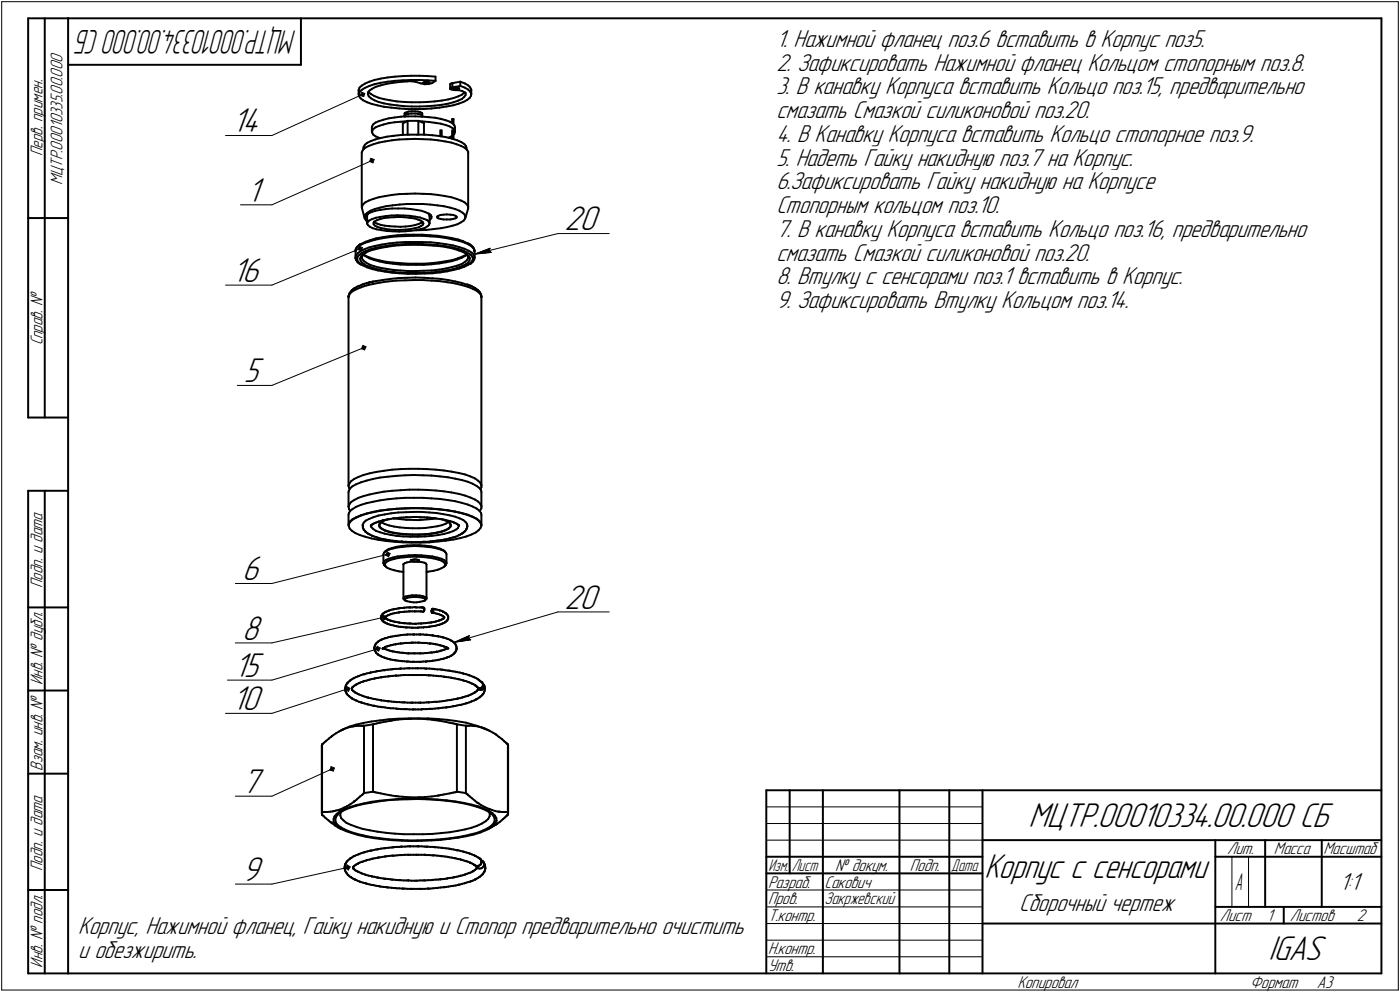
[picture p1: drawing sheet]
<svg xmlns="http://www.w3.org/2000/svg" width="421mm" height="298mm" viewBox="0 0 421 298" stroke-linecap="round" stroke-linejoin="round" font-family="sans-serif">
<defs><g id="words">
<g font-size="10.9">
<text x="69.9" y="39.7">14</text>
<text x="74.3" y="60.6">1</text>
<text x="169.8" y="69.2">20</text>
<text x="69.9" y="84.7">16</text>
<text x="73.4" y="114.8">5</text>
<text x="72.8" y="174.3">6</text>
<text x="169.8" y="182.9">20</text>
<text x="72.8" y="192.2">8</text>
<text x="70.4" y="203.4">15</text>
<text x="69.9" y="213.4">10</text>
<text x="72.8" y="238.3">7</text>
<text x="309.3" y="248.5">МЦТР.00010334.00.000 СБ</text>
<text x="296.1" y="263.9">Корпус с сенсорами</text>
<text x="72.8" y="264.7">9</text>
<text x="381.5" y="288.5">IGAS</text>
</g>
<text font-size="10.6" x="89.1" y="9" transform="rotate(-180 89.1 9)">МЦТР.00010334.00.000 СБ</text>
<g font-size="7.8">
<text x="233.5" y="14.1">1. Нажимной фланец поз.6 вставить в Корпус поз5.</text>
<text x="233.5" y="21.2">2. Зафиксировать Нажимной фланец Кольцом стопорным поз.8.</text>
<text x="233.5" y="28.4">3. В канавку Корпуса вставить Кольцо поз.15, предварительно</text>
<text x="233.5" y="35.5">смазать Смазкой силиконовой поз.20.</text>
<text x="233.5" y="42.6">4. В Канавку Корпуса вставить Кольцо стопорное поз.9.</text>
<text x="233.5" y="49.8">5. Надеть Гайку накидную поз.7 на Корпус.</text>
<text x="233.5" y="56.9">6.Зафиксировать Гайку накидную на Корпусе</text>
<text x="233.5" y="64.1">Стопорным кольцом поз.10.</text>
<text x="233.5" y="71.2">7. В канавку Корпуса вставить Кольцо поз.16, предварительно</text>
<text x="233.5" y="78.3">смазать Смазкой силиконовой поз.20.</text>
<text x="233.5" y="85.5">8. Втулку с сенсорами поз.1 вставить в Корпус.</text>
<text x="233.5" y="92.6">9. Зафиксировать Втулку Кольцом поз.14.</text>
<text x="402.9" y="267.5">1:1</text>
<text x="306.5" y="273.9">Сборочный чертеж</text>
<text x="23.5" y="280.8">Корпус, Нажимной фланец, Гайку накидную и Стопор предварительно очистить</text>
<text x="23.5" y="288">и обезжирить.</text>
</g>
<text font-size="7.5" x="371.3" y="267.5">А</text>
<g font-size="5.4">
<text x="12.8" y="46.9" transform="rotate(-90 12.8 46.9)">Перв. примен.</text>
<text x="18.8" y="55.6" transform="rotate(-90 18.8 55.6)">МЦТР.00010335.00.000</text>
<text x="12.8" y="103.8" transform="rotate(-90 12.8 103.8)">Справ. №</text>
<text x="12.8" y="176.7" transform="rotate(-90 12.8 176.7)">Подп. и дата</text>
<text x="12.8" y="205.8" transform="rotate(-90 12.8 205.8)">Инв. № дубл.</text>
<text x="12.8" y="231.6" transform="rotate(-90 12.8 231.6)">Взам. инв. №</text>
<text x="369.1" y="256.8">Лит.</text>
<text x="383.1" y="256.8">Масса</text>
<text x="398" y="256.8">Масштаб</text>
<text x="12.8" y="261.7" transform="rotate(-90 12.8 261.7)">Подп. и дата</text>
<text x="251.2" y="261.8">№ докум.</text>
<text x="273.6" y="261.8">Подп.</text>
<text x="231" y="266.8">Разраб.</text>
<text x="248" y="266.8">Сакович</text>
<text x="231" y="271.8">Пров.</text>
<text x="248" y="271.8">Закржевский</text>
<text x="231" y="276.8">Т.контр.</text>
<text x="366.9" y="276.8">Лист</text>
<text x="381" y="276.8">1</text>
<text x="387.9" y="276.8">Листов</text>
<text x="408" y="276.8">2</text>
<text x="231" y="286.8">Н.контр.</text>
<text x="12.8" y="290.8" transform="rotate(-90 12.8 290.8)">Инв. № подл.</text>
<text x="231" y="291.8">Утв.</text>
<text x="306" y="296.8">Копировал</text>
<text x="376" y="296.8">Формат</text>
<text x="396" y="296.8">A3</text>
</g>
<g font-size="5.3">
<text x="231.1" y="261.8">Изм.</text>
<text x="238.1" y="261.8">Лист</text>
<text x="286.1" y="261.8">Дата</text>
</g>
</g></defs>
<g fill="#fff" stroke="#fff" stroke-width=".3">
<path d="M233.5 8.5h128.6zM233.5 8.6h128.6zM233.5 8.6h128.6zM233.5 8.7h128.6zM233.5 8.8h128.6zM233.5 8.9h128.6zM233.5 9h128.6zM233.5 9.1h128.6zM233.5 9.1h128.6zM233.5 9.2h128.6zM233.5 9.3h128.6zM233.5 9.4h128.6zM233.5 9.5h128.6zM233.5 9.6h128.6zM233.5 9.7h128.6zM233.5 9.7h128.6zM233.5 9.8h128.6zM233.5 9.9h128.6zM233.5 10h128.6zM233.5 10.1h128.6zM233.5 10.2h128.6zM233.5 10.2h128.6zM233.5 10.3h128.6zM233.5 10.4h128.6zM233.5 10.5h128.6zM233.5 10.6h128.6zM233.5 10.7h128.6zM233.5 10.8h128.6zM233.5 10.8h128.6zM233.5 10.9h128.6zM233.5 11h128.6zM233.5 11.1h128.6zM233.5 11.2h128.6zM233.5 11.3h128.6zM233.5 11.3h128.6zM233.5 11.4h128.6zM233.5 11.5h128.6zM233.5 11.6h128.6zM233.5 11.7h128.6zM233.5 11.8h128.6zM233.5 11.9h128.6zM233.5 11.9h128.6zM233.5 12h128.6zM233.5 12.1h128.6zM233.5 12.2h128.6zM233.5 12.3h128.6zM233.5 12.4h128.6zM233.5 12.4h128.6zM233.5 12.5h128.6zM233.5 12.6h128.6zM233.5 12.7h128.6zM233.5 12.8h128.6zM233.5 12.9h128.6zM233.5 13h128.6zM233.5 13h128.6zM233.5 13.1h128.6zM233.5 13.2h128.6zM233.5 13.3h128.6zM233.5 13.4h128.6zM233.5 13.5h128.6zM233.5 13.5h128.6zM233.5 13.6h128.6zM233.5 13.7h128.6zM233.5 13.8h128.6zM233.5 13.9h128.6zM233.5 14h128.6zM233.5 14.1h128.6zM233.5 14.1h128.6zM233.5 14.2h128.6zM233.5 14.3h128.6zM233.5 14.4h128.6zM233.5 14.5h128.6zM233.5 14.6h128.6zM233.5 14.6h128.6zM233.5 14.7h128.6zM233.5 14.8h128.6zM233.5 14.9h128.6zM233.5 15h128.6zM233.5 15.1h128.6zM233.5 15.2h128.6zM233.5 15.2h128.6zM233.5 15.3h128.6zM233.5 15.4h128.6zM233.5 15.5h128.6zM233.5 15.6h128.6z"/>
<path d="M233.5 15.7h158.6zM233.5 15.7h158.6zM233.5 15.8h158.6zM233.5 15.9h158.6zM233.5 16h158.6zM233.5 16.1h158.6zM233.5 16.2h158.6zM233.5 16.3h158.6zM233.5 16.3h158.6zM233.5 16.4h158.6zM233.5 16.5h158.6zM233.5 16.6h158.6zM233.5 16.7h158.6zM233.5 16.8h158.6zM233.5 16.8h158.6zM233.5 16.9h158.6zM233.5 17h158.6zM233.5 17.1h158.6zM233.5 17.2h158.6zM233.5 17.3h158.6zM233.5 17.4h158.6zM233.5 17.4h158.6zM233.5 17.5h158.6zM233.5 17.6h158.6zM233.5 17.7h158.6zM233.5 17.8h158.6zM233.5 17.9h158.6zM233.5 17.9h158.6zM233.5 18h158.6zM233.5 18.1h158.6zM233.5 18.2h158.6zM233.5 18.3h158.6zM233.5 18.4h158.6zM233.5 18.5h158.6zM233.5 18.5h158.6zM233.5 18.6h158.6zM233.5 18.7h158.6zM233.5 18.8h158.6zM233.5 18.9h158.6zM233.5 19h158.6zM233.5 19h158.6zM233.5 19.1h158.6zM233.5 19.2h158.6zM233.5 19.3h158.6zM233.5 19.4h158.6zM233.5 19.5h158.6zM233.5 19.6h158.6zM233.5 19.6h158.6zM233.5 19.7h158.6zM233.5 19.8h158.6zM233.5 19.9h158.6zM233.5 20h158.6zM233.5 20.1h158.6zM233.5 20.2h158.6zM233.5 20.2h158.6zM233.5 20.3h158.6zM233.5 20.4h158.6zM233.5 20.5h158.6zM233.5 20.6h158.6zM233.5 20.7h158.6zM233.5 20.7h158.6zM233.5 20.8h158.6zM233.5 20.9h158.6zM233.5 21h158.6zM233.5 21.1h158.6zM233.5 21.2h158.6zM233.5 21.3h158.6zM233.5 21.3h158.6zM233.5 21.4h158.6zM233.5 21.5h158.6zM233.5 21.6h158.6zM233.5 21.7h158.6zM233.5 21.8h158.6zM233.5 21.8h158.6zM233.5 21.9h158.6zM233.5 22h158.6zM233.5 22.1h158.6zM233.5 22.2h158.6zM233.5 22.3h158.6zM233.5 22.4h158.6zM233.5 22.4h158.6zM233.5 22.5h158.6zM233.5 22.6h158.6zM233.5 22.7h158.6z"/>
<path d="M233.5 22.8h160zM233.5 22.9h160zM233.5 22.9h160zM233.5 23h160zM233.5 23.1h160zM233.5 23.2h160zM233.5 23.3h160zM233.5 23.4h160zM233.5 23.5h160zM233.5 23.5h160zM233.5 23.6h160zM233.5 23.7h160zM233.5 23.8h160zM233.5 23.9h160zM233.5 24h160zM233.5 24h160zM233.5 24.1h160zM233.5 24.2h160zM233.5 24.3h160zM233.5 24.4h160zM233.5 24.5h160zM233.5 24.6h160zM233.5 24.6h160zM233.5 24.7h160zM233.5 24.8h160zM233.5 24.9h160zM233.5 25h160zM233.5 25.1h160zM233.5 25.1h160zM233.5 25.2h160zM233.5 25.3h160zM233.5 25.4h160zM233.5 25.5h160zM233.5 25.6h160zM233.5 25.7h160zM233.5 25.7h160zM233.5 25.8h160zM233.5 25.9h160zM233.5 26h160zM233.5 26.1h160zM233.5 26.2h160zM233.5 26.2h160zM233.5 26.3h160zM233.5 26.4h160zM233.5 26.5h160zM233.5 26.6h160zM233.5 26.7h160zM233.5 26.8h160zM233.5 26.8h160zM233.5 26.9h160zM233.5 27h160zM233.5 27.1h160zM233.5 27.2h160zM233.5 27.3h160zM233.5 27.3h160zM233.5 27.4h160zM233.5 27.5h160zM233.5 27.6h160zM233.5 27.7h160zM233.5 27.8h160zM233.5 27.9h160zM233.5 27.9h160zM233.5 28h160zM233.5 28.1h160zM233.5 28.2h160zM233.5 28.3h160zM233.5 28.4h160zM233.5 28.4h160zM233.5 28.5h160zM233.5 28.6h160zM233.5 28.7h160zM233.5 28.8h160zM233.5 28.9h160zM233.5 29h160zM233.5 29h160zM233.5 29.1h160zM233.5 29.2h160zM233.5 29.3h160zM233.5 29.4h160zM233.5 29.5h160zM233.5 29.5h160zM233.5 29.6h160zM233.5 29.7h160zM233.5 29.8h160z"/>
<path d="M233.5 29.9h93.9zM233.5 30h93.9zM233.5 30.1h93.9zM233.5 30.1h93.9zM233.5 30.2h93.9zM233.5 30.3h93.9zM233.5 30.4h93.9zM233.5 30.5h93.9zM233.5 30.6h93.9zM233.5 30.6h93.9zM233.5 30.7h93.9zM233.5 30.8h93.9zM233.5 30.9h93.9zM233.5 31h93.9zM233.5 31.1h93.9zM233.5 31.2h93.9zM233.5 31.2h93.9zM233.5 31.3h93.9zM233.5 31.4h93.9zM233.5 31.5h93.9zM233.5 31.6h93.9zM233.5 31.7h93.9zM233.5 31.7h93.9zM233.5 31.8h93.9zM233.5 31.9h93.9zM233.5 32h93.9zM233.5 32.1h93.9zM233.5 32.2h93.9zM233.5 32.3h93.9zM233.5 32.3h93.9zM233.5 32.4h93.9zM233.5 32.5h93.9zM233.5 32.6h93.9zM233.5 32.7h93.9zM233.5 32.8h93.9zM233.5 32.9h93.9zM233.5 32.9h93.9zM233.5 33h93.9zM233.5 33.1h93.9zM233.5 33.2h93.9zM233.5 33.3h93.9zM233.5 33.4h93.9zM233.5 33.4h93.9zM233.5 33.5h93.9zM233.5 33.6h93.9zM233.5 33.7h93.9zM233.5 33.8h93.9zM233.5 33.9h93.9zM233.5 34h93.9zM233.5 34h93.9zM233.5 34.1h93.9zM233.5 34.2h93.9zM233.5 34.3h93.9zM233.5 34.4h93.9zM233.5 34.5h93.9zM233.5 34.5h93.9zM233.5 34.6h93.9zM233.5 34.7h93.9zM233.5 34.8h93.9zM233.5 34.9h93.9zM233.5 35h93.9zM233.5 35.1h93.9zM233.5 35.1h93.9zM233.5 35.2h93.9zM233.5 35.3h93.9zM233.5 35.4h93.9zM233.5 35.5h93.9zM233.5 35.6h93.9zM233.5 35.6h93.9zM233.5 35.7h93.9zM233.5 35.8h93.9zM233.5 35.9h93.9zM233.5 36h93.9zM233.5 36.1h93.9zM233.5 36.2h93.9zM233.5 36.2h93.9zM233.5 36.3h93.9zM233.5 36.4h93.9zM233.5 36.5h93.9zM233.5 36.6h93.9zM233.5 36.7h93.9zM233.5 36.7h93.9zM233.5 36.8h93.9zM233.5 36.9h93.9zM233.5 37h93.9z"/>
<path d="M233.5 37.1h143.3zM233.5 37.2h143.3zM233.5 37.3h143.3zM233.5 37.3h143.3zM233.5 37.4h143.3zM233.5 37.5h143.3zM233.5 37.6h143.3zM233.5 37.7h143.3zM233.5 37.8h143.3zM233.5 37.8h143.3zM233.5 37.9h143.3zM233.5 38h143.3zM233.5 38.1h143.3zM233.5 38.2h143.3zM233.5 38.3h143.3zM233.5 38.4h143.3zM233.5 38.4h143.3zM233.5 38.5h143.3zM233.5 38.6h143.3zM233.5 38.7h143.3zM233.5 38.8h143.3zM233.5 38.9h143.3zM233.5 38.9h143.3zM233.5 39h143.3zM233.5 39.1h143.3zM233.5 39.2h143.3zM233.5 39.3h143.3zM233.5 39.4h143.3zM233.5 39.5h143.3zM233.5 39.5h143.3zM233.5 39.6h143.3zM233.5 39.7h143.3zM233.5 39.8h143.3zM233.5 39.9h143.3zM233.5 40h143.3zM233.5 40h143.3zM233.5 40.1h143.3zM233.5 40.2h143.3zM233.5 40.3h143.3zM233.5 40.4h143.3zM233.5 40.5h143.3zM233.5 40.6h143.3zM233.5 40.6h143.3zM233.5 40.7h143.3zM233.5 40.8h143.3zM233.5 40.9h143.3zM233.5 41h143.3zM233.5 41.1h143.3zM233.5 41.1h143.3zM233.5 41.2h143.3zM233.5 41.3h143.3zM233.5 41.4h143.3zM233.5 41.5h143.3zM233.5 41.6h143.3zM233.5 41.7h143.3zM233.5 41.7h143.3zM233.5 41.8h143.3zM233.5 41.9h143.3zM233.5 42h143.3zM233.5 42.1h143.3zM233.5 42.2h143.3zM233.5 42.2h143.3zM233.5 42.3h143.3zM233.5 42.4h143.3zM233.5 42.5h143.3zM233.5 42.6h143.3zM233.5 42.7h143.3zM233.5 42.8h143.3zM233.5 42.8h143.3zM233.5 42.9h143.3zM233.5 43h143.3zM233.5 43.1h143.3zM233.5 43.2h143.3zM233.5 43.3h143.3zM233.5 43.3h143.3zM233.5 43.4h143.3zM233.5 43.5h143.3zM233.5 43.6h143.3zM233.5 43.7h143.3zM233.5 43.8h143.3zM233.5 43.9h143.3zM233.5 43.9h143.3zM233.5 44h143.3zM233.5 44.1h143.3z"/>
<path d="M233.5 44.2h107zM233.5 44.3h107zM233.5 44.4h107zM233.5 44.4h107zM233.5 44.5h107zM233.5 44.6h107zM233.5 44.7h107zM233.5 44.8h107zM233.5 44.9h107zM233.5 45h107zM233.5 45h107zM233.5 45.1h107zM233.5 45.2h107zM233.5 45.3h107zM233.5 45.4h107zM233.5 45.5h107zM233.5 45.6h107zM233.5 45.6h107zM233.5 45.7h107zM233.5 45.8h107zM233.5 45.9h107zM233.5 46h107zM233.5 46.1h107zM233.5 46.1h107zM233.5 46.2h107zM233.5 46.3h107zM233.5 46.4h107zM233.5 46.5h107zM233.5 46.6h107zM233.5 46.7h107zM233.5 46.7h107zM233.5 46.8h107zM233.5 46.9h107zM233.5 47h107zM233.5 47.1h107zM233.5 47.2h107zM233.5 47.2h107zM233.5 47.3h107zM233.5 47.4h107zM233.5 47.5h107zM233.5 47.6h107zM233.5 47.7h107zM233.5 47.8h107zM233.5 47.8h107zM233.5 47.9h107zM233.5 48h107zM233.5 48.1h107zM233.5 48.2h107zM233.5 48.3h107zM233.5 48.3h107zM233.5 48.4h107zM233.5 48.5h107zM233.5 48.6h107zM233.5 48.7h107zM233.5 48.8h107zM233.5 48.9h107zM233.5 48.9h107zM233.5 49h107zM233.5 49.1h107zM233.5 49.2h107zM233.5 49.3h107zM233.5 49.4h107zM233.5 49.4h107zM233.5 49.5h107zM233.5 49.6h107zM233.5 49.7h107zM233.5 49.8h107zM233.5 49.9h107zM233.5 50h107zM233.5 50h107zM233.5 50.1h107zM233.5 50.2h107zM233.5 50.3h107zM233.5 50.4h107zM233.5 50.5h107zM233.5 50.5h107zM233.5 50.6h107zM233.5 50.7h107zM233.5 50.8h107zM233.5 50.9h107zM233.5 51h107zM233.5 51.1h107zM233.5 51.1h107zM233.5 51.2h107z"/>
<path d="M233.5 51.3h115.2zM233.5 51.4h115.2zM233.5 51.5h115.2zM233.5 51.6h115.2zM233.5 51.6h115.2zM233.5 51.7h115.2zM233.5 51.8h115.2zM233.5 51.9h115.2zM233.5 52h115.2zM233.5 52.1h115.2zM233.5 52.2h115.2zM233.5 52.2h115.2zM233.5 52.3h115.2zM233.5 52.4h115.2zM233.5 52.5h115.2zM233.5 52.6h115.2zM233.5 52.7h115.2zM233.5 52.7h115.2zM233.5 52.8h115.2zM233.5 52.9h115.2zM233.5 53h115.2zM233.5 53.1h115.2zM233.5 53.2h115.2zM233.5 53.3h115.2zM233.5 53.3h115.2zM233.5 53.4h115.2zM233.5 53.5h115.2zM233.5 53.6h115.2zM233.5 53.7h115.2zM233.5 53.8h115.2zM233.5 53.8h115.2zM233.5 53.9h115.2zM233.5 54h115.2zM233.5 54.1h115.2zM233.5 54.2h115.2zM233.5 54.3h115.2zM233.5 54.4h115.2zM233.5 54.4h115.2zM233.5 54.5h115.2zM233.5 54.6h115.2zM233.5 54.7h115.2zM233.5 54.8h115.2zM233.5 54.9h115.2zM233.5 54.9h115.2zM233.5 55h115.2zM233.5 55.1h115.2zM233.5 55.2h115.2zM233.5 55.3h115.2zM233.5 55.4h115.2zM233.5 55.5h115.2zM233.5 55.5h115.2zM233.5 55.6h115.2zM233.5 55.7h115.2zM233.5 55.8h115.2zM233.5 55.9h115.2zM233.5 56h115.2zM233.5 56h115.2zM233.5 56.1h115.2zM233.5 56.2h115.2zM233.5 56.3h115.2zM233.5 56.4h115.2zM233.5 56.5h115.2zM233.5 56.6h115.2zM233.5 56.6h115.2zM233.5 56.7h115.2zM233.5 56.8h115.2zM233.5 56.9h115.2zM233.5 57h115.2zM233.5 57.1h115.2zM233.5 57.1h115.2zM233.5 57.2h115.2zM233.5 57.3h115.2zM233.5 57.4h115.2zM233.5 57.5h115.2zM233.5 57.6h115.2zM233.5 57.7h115.2zM233.5 57.7h115.2zM233.5 57.8h115.2zM233.5 57.9h115.2zM233.5 58h115.2zM233.5 58.1h115.2zM233.5 58.2h115.2zM233.5 58.3h115.2zM233.5 58.3h115.2z"/>
<path d="M233.5 58.4h66.8zM233.5 58.5h66.8zM233.5 58.6h66.8zM233.5 58.7h66.8zM233.5 58.8h66.8zM233.5 58.8h66.8zM233.5 58.9h66.8zM233.5 59h66.8zM233.5 59.1h66.8zM233.5 59.2h66.8zM233.5 59.3h66.8zM233.5 59.4h66.8zM233.5 59.4h66.8zM233.5 59.5h66.8zM233.5 59.6h66.8zM233.5 59.7h66.8zM233.5 59.8h66.8zM233.5 59.9h66.8zM233.5 59.9h66.8zM233.5 60h66.8zM233.5 60.1h66.8zM233.5 60.2h66.8zM233.5 60.3h66.8zM233.5 60.4h66.8zM233.5 60.5h66.8zM233.5 60.5h66.8zM233.5 60.6h66.8zM233.5 60.7h66.8zM233.5 60.8h66.8zM233.5 60.9h66.8zM233.5 61h66.8zM233.5 61h66.8zM233.5 61.1h66.8zM233.5 61.2h66.8zM233.5 61.3h66.8zM233.5 61.4h66.8zM233.5 61.5h66.8zM233.5 61.6h66.8zM233.5 61.6h66.8zM233.5 61.7h66.8zM233.5 61.8h66.8zM233.5 61.9h66.8zM233.5 62h66.8zM233.5 62.1h66.8zM233.5 62.1h66.8zM233.5 62.2h66.8zM233.5 62.3h66.8zM233.5 62.4h66.8zM233.5 62.5h66.8zM233.5 62.6h66.8zM233.5 62.7h66.8zM233.5 62.7h66.8zM233.5 62.8h66.8zM233.5 62.9h66.8zM233.5 63h66.8zM233.5 63.1h66.8zM233.5 63.2h66.8zM233.5 63.2h66.8zM233.5 63.3h66.8zM233.5 63.4h66.8zM233.5 63.5h66.8zM233.5 63.6h66.8zM233.5 63.7h66.8zM233.5 63.8h66.8zM233.5 63.8h66.8zM233.5 63.9h66.8zM233.5 64h66.8zM233.5 64.1h66.8zM233.5 64.2h66.8zM233.5 64.3h66.8zM233.5 64.3h66.8zM233.5 64.4h66.8zM233.5 64.5h66.8zM233.5 64.6h66.8zM233.5 64.7h66.8zM233.5 64.8h66.8zM233.5 64.9h66.8zM233.5 64.9h66.8zM233.5 65h66.8zM233.5 65.1h66.8zM233.5 65.2h66.8zM233.5 65.3h66.8zM233.5 65.4h66.8zM233.5 65.4h66.8zM233.5 65.5h66.8z"/>
<path d="M233.5 65.6h160.8zM233.5 65.7h160.8zM233.5 65.8h160.8zM233.5 65.9h160.8zM233.5 66h160.8zM233.5 66h160.8zM233.5 66.1h160.8zM233.5 66.2h160.8zM233.5 66.3h160.8zM233.5 66.4h160.8zM233.5 66.5h160.8zM233.5 66.5h160.8zM233.5 66.6h160.8zM233.5 66.7h160.8zM233.5 66.8h160.8zM233.5 66.9h160.8zM233.5 67h160.8zM233.5 67.1h160.8zM233.5 67.1h160.8zM233.5 67.2h160.8zM233.5 67.3h160.8zM233.5 67.4h160.8zM233.5 67.5h160.8zM233.5 67.6h160.8zM233.5 67.6h160.8zM233.5 67.7h160.8zM233.5 67.8h160.8zM233.5 67.9h160.8zM233.5 68h160.8zM233.5 68.1h160.8zM233.5 68.2h160.8zM233.5 68.2h160.8zM233.5 68.3h160.8zM233.5 68.4h160.8zM233.5 68.5h160.8zM233.5 68.6h160.8zM233.5 68.7h160.8zM233.5 68.7h160.8zM233.5 68.8h160.8zM233.5 68.9h160.8zM233.5 69h160.8zM233.5 69.1h160.8zM233.5 69.2h160.8zM233.5 69.3h160.8zM233.5 69.3h160.8zM233.5 69.4h160.8zM233.5 69.5h160.8zM233.5 69.6h160.8zM233.5 69.7h160.8zM233.5 69.8h160.8zM233.5 69.8h160.8zM233.5 69.9h160.8zM233.5 70h160.8zM233.5 70.1h160.8zM233.5 70.2h160.8zM233.5 70.3h160.8zM233.5 70.4h160.8zM233.5 70.4h160.8zM233.5 70.5h160.8zM233.5 70.6h160.8zM233.5 70.7h160.8zM233.5 70.8h160.8zM233.5 70.9h160.8zM233.5 71h160.8zM233.5 71h160.8zM233.5 71.1h160.8zM233.5 71.2h160.8zM233.5 71.3h160.8zM233.5 71.4h160.8zM233.5 71.5h160.8zM233.5 71.5h160.8zM233.5 71.6h160.8zM233.5 71.7h160.8zM233.5 71.8h160.8zM233.5 71.9h160.8zM233.5 72h160.8zM233.5 72.1h160.8zM233.5 72.1h160.8zM233.5 72.2h160.8zM233.5 72.3h160.8zM233.5 72.4h160.8zM233.5 72.5h160.8zM233.5 72.6h160.8zM233.5 72.6h160.8z"/>
<path d="M233.5 72.7h93.9zM233.5 72.8h93.9zM233.5 72.9h93.9zM233.5 73h93.9zM233.5 73.1h93.9zM233.5 73.2h93.9zM233.5 73.2h93.9zM233.5 73.3h93.9zM233.5 73.4h93.9zM233.5 73.5h93.9zM233.5 73.6h93.9zM233.5 73.7h93.9zM233.5 73.7h93.9zM233.5 73.8h93.9zM233.5 73.9h93.9zM233.5 74h93.9zM233.5 74.1h93.9zM233.5 74.2h93.9zM233.5 74.3h93.9zM233.5 74.3h93.9zM233.5 74.4h93.9zM233.5 74.5h93.9zM233.5 74.6h93.9zM233.5 74.7h93.9zM233.5 74.8h93.9zM233.5 74.8h93.9zM233.5 74.9h93.9zM233.5 75h93.9zM233.5 75.1h93.9zM233.5 75.2h93.9zM233.5 75.3h93.9zM233.5 75.4h93.9zM233.5 75.4h93.9zM233.5 75.5h93.9zM233.5 75.6h93.9zM233.5 75.7h93.9zM233.5 75.8h93.9zM233.5 75.9h93.9zM233.5 75.9h93.9zM233.5 76h93.9zM233.5 76.1h93.9zM233.5 76.2h93.9zM233.5 76.3h93.9zM233.5 76.4h93.9zM233.5 76.5h93.9zM233.5 76.5h93.9zM233.5 76.6h93.9zM233.5 76.7h93.9zM233.5 76.8h93.9zM233.5 76.9h93.9zM233.5 77h93.9zM233.5 77h93.9zM233.5 77.1h93.9zM233.5 77.2h93.9zM233.5 77.3h93.9zM233.5 77.4h93.9zM233.5 77.5h93.9zM233.5 77.6h93.9zM233.5 77.6h93.9zM233.5 77.7h93.9zM233.5 77.8h93.9zM233.5 77.9h93.9zM233.5 78h93.9zM233.5 78.1h93.9zM233.5 78.1h93.9zM233.5 78.2h93.9zM233.5 78.3h93.9zM233.5 78.4h93.9zM233.5 78.5h93.9zM233.5 78.6h93.9zM233.5 78.7h93.9zM233.5 78.7h93.9zM233.5 78.8h93.9zM233.5 78.9h93.9zM233.5 79h93.9zM233.5 79.1h93.9zM233.5 79.2h93.9zM233.5 79.2h93.9zM233.5 79.3h93.9zM233.5 79.4h93.9zM233.5 79.5h93.9zM233.5 79.6h93.9zM233.5 79.7h93.9zM233.5 79.8h93.9z"/>
<path d="M233.5 79.8h121.9zM233.5 79.9h121.9zM233.5 80h121.9zM233.5 80.1h121.9zM233.5 80.2h121.9zM233.5 80.3h121.9zM233.5 80.3h121.9zM233.5 80.4h121.9zM233.5 80.5h121.9zM233.5 80.6h121.9zM233.5 80.7h121.9zM233.5 80.8h121.9zM233.5 80.9h121.9zM233.5 80.9h121.9zM233.5 81h121.9zM233.5 81.1h121.9zM233.5 81.2h121.9zM233.5 81.3h121.9zM233.5 81.4h121.9zM233.5 81.4h121.9zM233.5 81.5h121.9zM233.5 81.6h121.9zM233.5 81.7h121.9zM233.5 81.8h121.9zM233.5 81.9h121.9zM233.5 82h121.9zM233.5 82h121.9zM233.5 82.1h121.9zM233.5 82.2h121.9zM233.5 82.3h121.9zM233.5 82.4h121.9zM233.5 82.5h121.9zM233.5 82.5h121.9zM233.5 82.6h121.9zM233.5 82.7h121.9zM233.5 82.8h121.9zM233.5 82.9h121.9zM233.5 83h121.9zM233.5 83.1h121.9zM233.5 83.1h121.9zM233.5 83.2h121.9zM233.5 83.3h121.9zM233.5 83.4h121.9zM233.5 83.5h121.9zM233.5 83.6h121.9zM233.5 83.7h121.9zM233.5 83.7h121.9zM233.5 83.8h121.9zM233.5 83.9h121.9zM233.5 84h121.9zM233.5 84.1h121.9zM233.5 84.2h121.9zM233.5 84.2h121.9zM233.5 84.3h121.9zM233.5 84.4h121.9zM233.5 84.5h121.9zM233.5 84.6h121.9zM233.5 84.7h121.9zM233.5 84.8h121.9zM233.5 84.8h121.9zM233.5 84.9h121.9zM233.5 85h121.9zM233.5 85.1h121.9zM233.5 85.2h121.9zM233.5 85.3h121.9zM233.5 85.3h121.9zM233.5 85.4h121.9zM233.5 85.5h121.9zM233.5 85.6h121.9zM233.5 85.7h121.9zM233.5 85.8h121.9zM233.5 85.9h121.9zM233.5 85.9h121.9zM233.5 86h121.9zM233.5 86.1h121.9zM233.5 86.2h121.9zM233.5 86.3h121.9zM233.5 86.4h121.9zM233.5 86.4h121.9zM233.5 86.5h121.9zM233.5 86.6h121.9zM233.5 86.7h121.9zM233.5 86.8h121.9zM233.5 86.9h121.9z"/>
<path d="M233.5 87h105.7zM233.5 87h105.7zM233.5 87.1h105.7zM233.5 87.2h105.7zM233.5 87.3h105.7zM233.5 87.4h105.7zM233.5 87.5h105.7zM233.5 87.5h105.7zM233.5 87.6h105.7zM233.5 87.7h105.7zM233.5 87.8h105.7zM233.5 87.9h105.7zM233.5 88h105.7zM233.5 88.1h105.7zM233.5 88.1h105.7zM233.5 88.2h105.7zM233.5 88.3h105.7zM233.5 88.4h105.7zM233.5 88.5h105.7zM233.5 88.6h105.7zM233.5 88.6h105.7zM233.5 88.7h105.7zM233.5 88.8h105.7zM233.5 88.9h105.7zM233.5 89h105.7zM233.5 89.1h105.7zM233.5 89.2h105.7zM233.5 89.2h105.7zM233.5 89.3h105.7zM233.5 89.4h105.7zM233.5 89.5h105.7zM233.5 89.6h105.7zM233.5 89.7h105.7zM233.5 89.7h105.7zM233.5 89.8h105.7zM233.5 89.9h105.7zM233.5 90h105.7zM233.5 90.1h105.7zM233.5 90.2h105.7zM233.5 90.3h105.7zM233.5 90.3h105.7zM233.5 90.4h105.7zM233.5 90.5h105.7zM233.5 90.6h105.7zM233.5 90.7h105.7zM233.5 90.8h105.7zM233.5 90.8h105.7zM233.5 90.9h105.7zM233.5 91h105.7zM233.5 91.1h105.7zM233.5 91.2h105.7zM233.5 91.3h105.7zM233.5 91.4h105.7zM233.5 91.4h105.7zM233.5 91.5h105.7zM233.5 91.6h105.7zM233.5 91.7h105.7zM233.5 91.8h105.7zM233.5 91.9h105.7zM233.5 91.9h105.7zM233.5 92h105.7zM233.5 92.1h105.7zM233.5 92.2h105.7zM233.5 92.3h105.7zM233.5 92.4h105.7zM233.5 92.5h105.7zM233.5 92.5h105.7zM233.5 92.6h105.7zM233.5 92.7h105.7zM233.5 92.8h105.7zM233.5 92.9h105.7zM233.5 93h105.7zM233.5 93h105.7zM233.5 93.1h105.7zM233.5 93.2h105.7zM233.5 93.3h105.7zM233.5 93.4h105.7zM233.5 93.5h105.7zM233.5 93.6h105.7zM233.5 93.6h105.7zM233.5 93.7h105.7zM233.5 93.8h105.7zM233.5 93.9h105.7zM233.5 94h105.7zM233.5 94.1h105.7z"/>
<path d="M23.5 275.3h201.9zM23.5 275.3h201.9zM23.5 275.4h201.9zM23.5 275.5h201.9zM23.5 275.6h201.9zM23.5 275.7h201.9zM23.5 275.8h201.9zM23.5 275.8h201.9zM23.5 275.9h201.9zM23.5 276h201.9zM23.5 276.1h201.9zM23.5 276.2h201.9zM23.5 276.3h201.9zM23.5 276.4h201.9zM23.5 276.4h201.9zM23.5 276.5h201.9zM23.5 276.6h201.9zM23.5 276.7h201.9zM23.5 276.8h201.9zM23.5 276.9h201.9zM23.5 276.9h201.9zM23.5 277h201.9zM23.5 277.1h201.9zM23.5 277.2h201.9zM23.5 277.3h201.9zM23.5 277.4h201.9zM23.5 277.5h201.9zM23.5 277.5h201.9zM23.5 277.6h201.9zM23.5 277.7h201.9zM23.5 277.8h201.9zM23.5 277.9h201.9zM23.5 278h201.9zM23.5 278h201.9zM23.5 278.1h201.9zM23.5 278.2h201.9zM23.5 278.3h201.9zM23.5 278.4h201.9zM23.5 278.5h201.9zM23.5 278.6h201.9zM23.5 278.6h201.9zM23.5 278.7h201.9zM23.5 278.8h201.9zM23.5 278.9h201.9zM23.5 279h201.9zM23.5 279.1h201.9zM23.5 279.1h201.9zM23.5 279.2h201.9zM23.5 279.3h201.9zM23.5 279.4h201.9zM23.5 279.5h201.9zM23.5 279.6h201.9zM23.5 279.7h201.9zM23.5 279.7h201.9zM23.5 279.8h201.9zM23.5 279.9h201.9zM23.5 280h201.9zM23.5 280.1h201.9zM23.5 280.2h201.9zM23.5 280.2h201.9zM23.5 280.3h201.9zM23.5 280.4h201.9zM23.5 280.5h201.9zM23.5 280.6h201.9zM23.5 280.7h201.9zM23.5 280.8h201.9zM23.5 280.8h201.9zM23.5 280.9h201.9zM23.5 281h201.9zM23.5 281.1h201.9zM23.5 281.2h201.9zM23.5 281.3h201.9zM23.5 281.3h201.9zM23.5 281.4h201.9zM23.5 281.5h201.9zM23.5 281.6h201.9zM23.5 281.7h201.9zM23.5 281.8h201.9zM23.5 281.9h201.9zM23.5 281.9h201.9zM23.5 282h201.9zM23.5 282.1h201.9zM23.5 282.2h201.9zM23.5 282.3h201.9z"/>
<path d="M23.5 282.4h35.4zM23.5 282.4h35.4zM23.5 282.5h35.4zM23.5 282.6h35.4zM23.5 282.7h35.4zM23.5 282.8h35.4zM23.5 282.9h35.4zM23.5 283h35.4zM23.5 283h35.4zM23.5 283.1h35.4zM23.5 283.2h35.4zM23.5 283.3h35.4zM23.5 283.4h35.4zM23.5 283.5h35.4zM23.5 283.5h35.4zM23.5 283.6h35.4zM23.5 283.7h35.4zM23.5 283.8h35.4zM23.5 283.9h35.4zM23.5 284h35.4zM23.5 284.1h35.4zM23.5 284.1h35.4zM23.5 284.2h35.4zM23.5 284.3h35.4zM23.5 284.4h35.4zM23.5 284.5h35.4zM23.5 284.6h35.4zM23.5 284.6h35.4zM23.5 284.7h35.4zM23.5 284.8h35.4zM23.5 284.9h35.4zM23.5 285h35.4zM23.5 285.1h35.4zM23.5 285.2h35.4zM23.5 285.2h35.4zM23.5 285.3h35.4zM23.5 285.4h35.4zM23.5 285.5h35.4zM23.5 285.6h35.4zM23.5 285.7h35.4zM23.5 285.7h35.4zM23.5 285.8h35.4zM23.5 285.9h35.4zM23.5 286h35.4zM23.5 286.1h35.4zM23.5 286.2h35.4zM23.5 286.3h35.4zM23.5 286.3h35.4zM23.5 286.4h35.4zM23.5 286.5h35.4zM23.5 286.6h35.4zM23.5 286.7h35.4zM23.5 286.8h35.4zM23.5 286.9h35.4zM23.5 286.9h35.4zM23.5 287h35.4zM23.5 287.1h35.4zM23.5 287.2h35.4zM23.5 287.3h35.4zM23.5 287.4h35.4zM23.5 287.4h35.4zM23.5 287.5h35.4zM23.5 287.6h35.4zM23.5 287.7h35.4zM23.5 287.8h35.4zM23.5 287.9h35.4zM23.5 288h35.4zM23.5 288h35.4zM23.5 288.1h35.4zM23.5 288.2h35.4zM23.5 288.3h35.4zM23.5 288.4h35.4zM23.5 288.5h35.4zM23.5 288.5h35.4zM23.5 288.6h35.4zM23.5 288.7h35.4zM23.5 288.8h35.4zM23.5 288.9h35.4zM23.5 289h35.4zM23.5 289.1h35.4zM23.5 289.1h35.4zM23.5 289.2h35.4zM23.5 289.3h35.4zM23.5 289.4h35.4z"/>
<path d="M74.3 52.7h5.5zM74.3 52.8h5.5zM74.3 52.9h5.5zM74.3 53h5.5zM74.3 53.1h5.5zM74.3 53.2h5.5zM74.3 53.3h5.5zM74.3 53.3h5.5zM74.3 53.4h5.5zM74.3 53.5h5.5zM74.3 53.6h5.5zM74.3 53.7h5.5zM74.3 53.8h5.5zM74.3 53.8h5.5zM74.3 53.9h5.5zM74.3 54h5.5zM74.3 54.1h5.5zM74.3 54.2h5.5zM74.3 54.3h5.5zM74.3 54.4h5.5zM74.3 54.4h5.5zM74.3 54.5h5.5zM74.3 54.6h5.5zM74.3 54.7h5.5zM74.3 54.8h5.5zM74.3 54.9h5.5zM74.3 54.9h5.5zM74.3 55h5.5zM74.3 55.1h5.5zM74.3 55.2h5.5zM74.3 55.3h5.5zM74.3 55.4h5.5zM74.3 55.5h5.5zM74.3 55.5h5.5zM74.3 55.6h5.5zM74.3 55.7h5.5zM74.3 55.8h5.5zM74.3 55.9h5.5zM74.3 56h5.5zM74.3 56h5.5zM74.3 56.1h5.5zM74.3 56.2h5.5zM74.3 56.3h5.5zM74.3 56.4h5.5zM74.3 56.5h5.5zM74.3 56.6h5.5zM74.3 56.6h5.5zM74.3 56.7h5.5zM74.3 56.8h5.5zM74.3 56.9h5.5zM74.3 57h5.5zM74.3 57.1h5.5zM74.3 57.1h5.5zM74.3 57.2h5.5zM74.3 57.3h5.5zM74.3 57.4h5.5zM74.3 57.5h5.5zM74.3 57.6h5.5zM74.3 57.7h5.5zM74.3 57.7h5.5zM74.3 57.8h5.5zM74.3 57.9h5.5zM74.3 58h5.5zM74.3 58.1h5.5zM74.3 58.2h5.5zM74.3 58.3h5.5zM74.3 58.3h5.5zM74.3 58.4h5.5zM74.3 58.5h5.5zM74.3 58.6h5.5zM74.3 58.7h5.5zM74.3 58.8h5.5zM74.3 58.8h5.5zM74.3 58.9h5.5zM74.3 59h5.5zM74.3 59.1h5.5zM74.3 59.2h5.5zM74.3 59.3h5.5zM74.3 59.4h5.5zM74.3 59.4h5.5zM74.3 59.5h5.5zM74.3 59.6h5.5zM74.3 59.7h5.5zM74.3 59.8h5.5zM74.3 59.9h5.5zM74.3 59.9h5.5zM74.3 60h5.5zM74.3 60.1h5.5zM74.3 60.2h5.5zM74.3 60.3h5.5zM74.3 60.4h5.5zM74.3 60.5h5.5zM74.3 60.5h5.5zM74.3 60.6h5.5zM74.3 60.7h5.5zM74.3 60.8h5.5zM74.3 60.9h5.5zM74.3 61h5.5zM74.3 61h5.5zM74.3 61.1h5.5zM74.3 61.2h5.5zM74.3 61.3h5.5zM74.3 61.4h5.5zM74.3 61.5h5.5zM74.3 61.6h5.5zM74.3 61.6h5.5zM74.3 61.7h5.5zM74.3 61.8h5.5zM74.3 61.9h5.5zM74.3 62h5.5zM74.3 62.1h5.5zM74.3 62.1h5.5zM74.3 62.2h5.5zM74.3 62.3h5.5zM74.3 62.4h5.5zM74.3 62.5h5.5zM74.3 62.6h5.5zM74.3 62.7h5.5z"/>
<path d="M73.4 106.9h6.4zM73.4 107h6.4zM73.4 107.1h6.4zM73.4 107.2h6.4zM73.4 107.3h6.4zM73.4 107.4h6.4zM73.4 107.4h6.4zM73.4 107.5h6.4zM73.4 107.6h6.4zM73.4 107.7h6.4zM73.4 107.8h6.4zM73.4 107.9h6.4zM73.4 107.9h6.4zM73.4 108h6.4zM73.4 108.1h6.4zM73.4 108.2h6.4zM73.4 108.3h6.4zM73.4 108.4h6.4zM73.4 108.5h6.4zM73.4 108.5h6.4zM73.4 108.6h6.4zM73.4 108.7h6.4zM73.4 108.8h6.4zM73.4 108.9h6.4zM73.4 109h6.4zM73.4 109.1h6.4zM73.4 109.1h6.4zM73.4 109.2h6.4zM73.4 109.3h6.4zM73.4 109.4h6.4zM73.4 109.5h6.4zM73.4 109.6h6.4zM73.4 109.6h6.4zM73.4 109.7h6.4zM73.4 109.8h6.4zM73.4 109.9h6.4zM73.4 110h6.4zM73.4 110.1h6.4zM73.4 110.2h6.4zM73.4 110.2h6.4zM73.4 110.3h6.4zM73.4 110.4h6.4zM73.4 110.5h6.4zM73.4 110.6h6.4zM73.4 110.7h6.4zM73.4 110.7h6.4zM73.4 110.8h6.4zM73.4 110.9h6.4zM73.4 111h6.4zM73.4 111.1h6.4zM73.4 111.2h6.4zM73.4 111.3h6.4zM73.4 111.3h6.4zM73.4 111.4h6.4zM73.4 111.5h6.4zM73.4 111.6h6.4zM73.4 111.7h6.4zM73.4 111.8h6.4zM73.4 111.8h6.4zM73.4 111.9h6.4zM73.4 112h6.4zM73.4 112.1h6.4zM73.4 112.2h6.4zM73.4 112.3h6.4zM73.4 112.4h6.4zM73.4 112.4h6.4zM73.4 112.5h6.4zM73.4 112.6h6.4zM73.4 112.7h6.4zM73.4 112.8h6.4zM73.4 112.9h6.4zM73.4 112.9h6.4zM73.4 113h6.4zM73.4 113.1h6.4zM73.4 113.2h6.4zM73.4 113.3h6.4zM73.4 113.4h6.4zM73.4 113.5h6.4zM73.4 113.5h6.4zM73.4 113.6h6.4zM73.4 113.7h6.4zM73.4 113.8h6.4zM73.4 113.9h6.4zM73.4 114h6.4zM73.4 114h6.4zM73.4 114.1h6.4zM73.4 114.2h6.4zM73.4 114.3h6.4zM73.4 114.4h6.4zM73.4 114.5h6.4zM73.4 114.6h6.4zM73.4 114.6h6.4zM73.4 114.7h6.4zM73.4 114.8h6.4zM73.4 114.9h6.4zM73.4 115h6.4zM73.4 115.1h6.4zM73.4 115.1h6.4zM73.4 115.2h6.4zM73.4 115.3h6.4zM73.4 115.4h6.4zM73.4 115.5h6.4zM73.4 115.6h6.4zM73.4 115.7h6.4zM73.4 115.7h6.4zM73.4 115.8h6.4zM73.4 115.9h6.4zM73.4 116h6.4zM73.4 116.1h6.4zM73.4 116.2h6.4zM73.4 116.2h6.4zM73.4 116.3h6.4zM73.4 116.4h6.4zM73.4 116.5h6.4zM73.4 116.6h6.4zM73.4 116.7h6.4zM73.4 116.8h6.4zM73.4 116.8h6.4z"/>
<path d="M72.8 166.5h7zM72.8 166.5h7zM72.8 166.6h7zM72.8 166.7h7zM72.8 166.8h7zM72.8 166.9h7zM72.8 167h7zM72.8 167h7zM72.8 167.1h7zM72.8 167.2h7zM72.8 167.3h7zM72.8 167.4h7zM72.8 167.5h7zM72.8 167.6h7zM72.8 167.6h7zM72.8 167.7h7zM72.8 167.8h7zM72.8 167.9h7zM72.8 168h7zM72.8 168.1h7zM72.8 168.1h7zM72.8 168.2h7zM72.8 168.3h7zM72.8 168.4h7zM72.8 168.5h7zM72.8 168.6h7zM72.8 168.7h7zM72.8 168.7h7zM72.8 168.8h7zM72.8 168.9h7zM72.8 169h7zM72.8 169.1h7zM72.8 169.2h7zM72.8 169.2h7zM72.8 169.3h7zM72.8 169.4h7zM72.8 169.5h7zM72.8 169.6h7zM72.8 169.7h7zM72.8 169.8h7zM72.8 169.8h7zM72.8 169.9h7zM72.8 170h7zM72.8 170.1h7zM72.8 170.2h7zM72.8 170.3h7zM72.8 170.3h7zM72.8 170.4h7zM72.8 170.5h7zM72.8 170.6h7zM72.8 170.7h7zM72.8 170.8h7zM72.8 170.9h7zM72.8 170.9h7zM72.8 171h7zM72.8 171.1h7zM72.8 171.2h7zM72.8 171.3h7zM72.8 171.4h7zM72.8 171.4h7zM72.8 171.5h7zM72.8 171.6h7zM72.8 171.7h7zM72.8 171.8h7zM72.8 171.9h7zM72.8 172h7zM72.8 172h7zM72.8 172.1h7zM72.8 172.2h7zM72.8 172.3h7zM72.8 172.4h7zM72.8 172.5h7zM72.8 172.6h7zM72.8 172.6h7zM72.8 172.7h7zM72.8 172.8h7zM72.8 172.9h7zM72.8 173h7zM72.8 173.1h7zM72.8 173.1h7zM72.8 173.2h7zM72.8 173.3h7zM72.8 173.4h7zM72.8 173.5h7zM72.8 173.6h7zM72.8 173.7h7zM72.8 173.7h7zM72.8 173.8h7zM72.8 173.9h7zM72.8 174h7zM72.8 174.1h7zM72.8 174.2h7zM72.8 174.2h7zM72.8 174.3h7zM72.8 174.4h7zM72.8 174.5h7zM72.8 174.6h7zM72.8 174.7h7zM72.8 174.8h7zM72.8 174.8h7zM72.8 174.9h7zM72.8 175h7zM72.8 175.1h7zM72.8 175.2h7zM72.8 175.3h7zM72.8 175.3h7zM72.8 175.4h7zM72.8 175.5h7zM72.8 175.6h7zM72.8 175.7h7zM72.8 175.8h7zM72.8 175.9h7zM72.8 175.9h7zM72.8 176h7zM72.8 176.1h7zM72.8 176.2h7zM72.8 176.3h7zM72.8 176.4h7z"/>
<path d="M72.8 230.4h7zM72.8 230.5h7zM72.8 230.5h7zM72.8 230.6h7zM72.8 230.7h7zM72.8 230.8h7zM72.8 230.9h7zM72.8 231h7zM72.8 231.1h7zM72.8 231.1h7zM72.8 231.2h7zM72.8 231.3h7zM72.8 231.4h7zM72.8 231.5h7zM72.8 231.6h7zM72.8 231.6h7zM72.8 231.7h7zM72.8 231.8h7zM72.8 231.9h7zM72.8 232h7zM72.8 232.1h7zM72.8 232.2h7zM72.8 232.2h7zM72.8 232.3h7zM72.8 232.4h7zM72.8 232.5h7zM72.8 232.6h7zM72.8 232.7h7zM72.8 232.7h7zM72.8 232.8h7zM72.8 232.9h7zM72.8 233h7zM72.8 233.1h7zM72.8 233.2h7zM72.8 233.3h7zM72.8 233.3h7zM72.8 233.4h7zM72.8 233.5h7zM72.8 233.6h7zM72.8 233.7h7zM72.8 233.8h7zM72.8 233.8h7zM72.8 233.9h7zM72.8 234h7zM72.8 234.1h7zM72.8 234.2h7zM72.8 234.3h7zM72.8 234.4h7zM72.8 234.4h7zM72.8 234.5h7zM72.8 234.6h7zM72.8 234.7h7zM72.8 234.8h7zM72.8 234.9h7zM72.8 234.9h7zM72.8 235h7zM72.8 235.1h7zM72.8 235.2h7zM72.8 235.3h7zM72.8 235.4h7zM72.8 235.5h7zM72.8 235.5h7zM72.8 235.6h7zM72.8 235.7h7zM72.8 235.8h7zM72.8 235.9h7zM72.8 236h7zM72.8 236.1h7zM72.8 236.1h7zM72.8 236.2h7zM72.8 236.3h7zM72.8 236.4h7zM72.8 236.5h7zM72.8 236.6h7zM72.8 236.6h7zM72.8 236.7h7zM72.8 236.8h7zM72.8 236.9h7zM72.8 237h7zM72.8 237.1h7zM72.8 237.2h7zM72.8 237.2h7zM72.8 237.3h7zM72.8 237.4h7zM72.8 237.5h7zM72.8 237.6h7zM72.8 237.7h7zM72.8 237.7h7zM72.8 237.8h7zM72.8 237.9h7zM72.8 238h7zM72.8 238.1h7zM72.8 238.2h7zM72.8 238.3h7zM72.8 238.3h7zM72.8 238.4h7zM72.8 238.5h7zM72.8 238.6h7zM72.8 238.7h7zM72.8 238.8h7zM72.8 238.8h7zM72.8 238.9h7zM72.8 239h7zM72.8 239.1h7zM72.8 239.2h7zM72.8 239.3h7zM72.8 239.4h7zM72.8 239.4h7zM72.8 239.5h7zM72.8 239.6h7zM72.8 239.7h7zM72.8 239.8h7zM72.8 239.9h7zM72.8 239.9h7zM72.8 240h7zM72.8 240.1h7zM72.8 240.2h7zM72.8 240.3h7z"/>
<path d="M72.8 184.4h7zM72.8 184.5h7zM72.8 184.6h7zM72.8 184.7h7zM72.8 184.7h7zM72.8 184.8h7zM72.8 184.9h7zM72.8 185h7zM72.8 185.1h7zM72.8 185.2h7zM72.8 185.3h7zM72.8 185.3h7zM72.8 185.4h7zM72.8 185.5h7zM72.8 185.6h7zM72.8 185.7h7zM72.8 185.8h7zM72.8 185.8h7zM72.8 185.9h7zM72.8 186h7zM72.8 186.1h7zM72.8 186.2h7zM72.8 186.3h7zM72.8 186.4h7zM72.8 186.4h7zM72.8 186.5h7zM72.8 186.6h7zM72.8 186.7h7zM72.8 186.8h7zM72.8 186.9h7zM72.8 186.9h7zM72.8 187h7zM72.8 187.1h7zM72.8 187.2h7zM72.8 187.3h7zM72.8 187.4h7zM72.8 187.5h7zM72.8 187.5h7zM72.8 187.6h7zM72.8 187.7h7zM72.8 187.8h7zM72.8 187.9h7zM72.8 188h7zM72.8 188h7zM72.8 188.1h7zM72.8 188.2h7zM72.8 188.3h7zM72.8 188.4h7zM72.8 188.5h7zM72.8 188.6h7zM72.8 188.6h7zM72.8 188.7h7zM72.8 188.8h7zM72.8 188.9h7zM72.8 189h7zM72.8 189.1h7zM72.8 189.1h7zM72.8 189.2h7zM72.8 189.3h7zM72.8 189.4h7zM72.8 189.5h7zM72.8 189.6h7zM72.8 189.7h7zM72.8 189.7h7zM72.8 189.8h7zM72.8 189.9h7zM72.8 190h7zM72.8 190.1h7zM72.8 190.2h7zM72.8 190.2h7zM72.8 190.3h7zM72.8 190.4h7zM72.8 190.5h7zM72.8 190.6h7zM72.8 190.7h7zM72.8 190.8h7zM72.8 190.8h7zM72.8 190.9h7zM72.8 191h7zM72.8 191.1h7zM72.8 191.2h7zM72.8 191.3h7zM72.8 191.3h7zM72.8 191.4h7zM72.8 191.5h7zM72.8 191.6h7zM72.8 191.7h7zM72.8 191.8h7zM72.8 191.9h7zM72.8 191.9h7zM72.8 192h7zM72.8 192.1h7zM72.8 192.2h7zM72.8 192.3h7zM72.8 192.4h7zM72.8 192.4h7zM72.8 192.5h7zM72.8 192.6h7zM72.8 192.7h7zM72.8 192.8h7zM72.8 192.9h7zM72.8 193h7zM72.8 193h7zM72.8 193.1h7zM72.8 193.2h7zM72.8 193.3h7zM72.8 193.4h7zM72.8 193.5h7zM72.8 193.5h7zM72.8 193.6h7zM72.8 193.7h7zM72.8 193.8h7zM72.8 193.9h7zM72.8 194h7zM72.8 194.1h7zM72.8 194.1h7zM72.8 194.2h7zM72.8 194.3h7z"/>
<path d="M72.8 256.9h7zM72.8 257h7zM72.8 257h7zM72.8 257.1h7zM72.8 257.2h7zM72.8 257.3h7zM72.8 257.4h7zM72.8 257.5h7zM72.8 257.6h7zM72.8 257.6h7zM72.8 257.7h7zM72.8 257.8h7zM72.8 257.9h7zM72.8 258h7zM72.8 258.1h7zM72.8 258.1h7zM72.8 258.2h7zM72.8 258.3h7zM72.8 258.4h7zM72.8 258.5h7zM72.8 258.6h7zM72.8 258.7h7zM72.8 258.7h7zM72.8 258.8h7zM72.8 258.9h7zM72.8 259h7zM72.8 259.1h7zM72.8 259.2h7zM72.8 259.2h7zM72.8 259.3h7zM72.8 259.4h7zM72.8 259.5h7zM72.8 259.6h7zM72.8 259.7h7zM72.8 259.8h7zM72.8 259.8h7zM72.8 259.9h7zM72.8 260h7zM72.8 260.1h7zM72.8 260.2h7zM72.8 260.3h7zM72.8 260.3h7zM72.8 260.4h7zM72.8 260.5h7zM72.8 260.6h7zM72.8 260.7h7zM72.8 260.8h7zM72.8 260.9h7zM72.8 260.9h7zM72.8 261h7zM72.8 261.1h7zM72.8 261.2h7zM72.8 261.3h7zM72.8 261.4h7zM72.8 261.5h7zM72.8 261.5h7zM72.8 261.6h7zM72.8 261.7h7zM72.8 261.8h7zM72.8 261.9h7zM72.8 262h7zM72.8 262h7zM72.8 262.1h7zM72.8 262.2h7zM72.8 262.3h7zM72.8 262.4h7zM72.8 262.5h7zM72.8 262.6h7zM72.8 262.6h7zM72.8 262.7h7zM72.8 262.8h7zM72.8 262.9h7zM72.8 263h7zM72.8 263.1h7zM72.8 263.1h7zM72.8 263.2h7zM72.8 263.3h7zM72.8 263.4h7zM72.8 263.5h7zM72.8 263.6h7zM72.8 263.7h7zM72.8 263.7h7zM72.8 263.8h7zM72.8 263.9h7zM72.8 264h7zM72.8 264.1h7zM72.8 264.2h7zM72.8 264.2h7zM72.8 264.3h7zM72.8 264.4h7zM72.8 264.5h7zM72.8 264.6h7zM72.8 264.7h7zM72.8 264.8h7zM72.8 264.8h7zM72.8 264.9h7zM72.8 265h7zM72.8 265.1h7zM72.8 265.2h7zM72.8 265.3h7zM72.8 265.3h7zM72.8 265.4h7zM72.8 265.5h7zM72.8 265.6h7zM72.8 265.7h7zM72.8 265.8h7zM72.8 265.9h7zM72.8 265.9h7zM72.8 266h7zM72.8 266.1h7zM72.8 266.2h7zM72.8 266.3h7zM72.8 266.4h7zM72.8 266.4h7zM72.8 266.5h7zM72.8 266.6h7zM72.8 266.7h7zM72.8 266.8h7z"/>
<path d="M69.8 205.6h10zM69.8 205.7h10zM69.8 205.7h10zM69.8 205.8h10zM69.8 205.9h10zM69.8 206h10zM69.8 206.1h10zM69.8 206.2h10zM69.8 206.2h10zM69.8 206.3h10zM69.8 206.4h10zM69.8 206.5h10zM69.8 206.6h10zM69.8 206.7h10zM69.8 206.8h10zM69.8 206.8h10zM69.8 206.9h10zM69.8 207h10zM69.8 207.1h10zM69.8 207.2h10zM69.8 207.3h10zM69.8 207.3h10zM69.8 207.4h10zM69.8 207.5h10zM69.8 207.6h10zM69.8 207.7h10zM69.8 207.8h10zM69.8 207.9h10zM69.8 207.9h10zM69.8 208h10zM69.8 208.1h10zM69.8 208.2h10zM69.8 208.3h10zM69.8 208.4h10zM69.8 208.4h10zM69.8 208.5h10zM69.8 208.6h10zM69.8 208.7h10zM69.8 208.8h10zM69.8 208.9h10zM69.8 209h10zM69.8 209h10zM69.8 209.1h10zM69.8 209.2h10zM69.8 209.3h10zM69.8 209.4h10zM69.8 209.5h10zM69.8 209.5h10zM69.8 209.6h10zM69.8 209.7h10zM69.8 209.8h10zM69.8 209.9h10zM69.8 210h10zM69.8 210.1h10zM69.8 210.1h10zM69.8 210.2h10zM69.8 210.3h10zM69.8 210.4h10zM69.8 210.5h10zM69.8 210.6h10zM69.8 210.7h10zM69.8 210.7h10zM69.8 210.8h10zM69.8 210.9h10zM69.8 211h10zM69.8 211.1h10zM69.8 211.2h10zM69.8 211.2h10zM69.8 211.3h10zM69.8 211.4h10zM69.8 211.5h10zM69.8 211.6h10zM69.8 211.7h10zM69.8 211.8h10zM69.8 211.8h10zM69.8 211.9h10zM69.8 212h10zM69.8 212.1h10zM69.8 212.2h10zM69.8 212.3h10zM69.8 212.3h10zM69.8 212.4h10zM69.8 212.5h10zM69.8 212.6h10zM69.8 212.7h10zM69.8 212.8h10zM69.8 212.9h10zM69.8 212.9h10zM69.8 213h10zM69.8 213.1h10zM69.8 213.2h10zM69.8 213.3h10zM69.8 213.4h10zM69.8 213.4h10zM69.8 213.5h10zM69.8 213.6h10zM69.8 213.7h10zM69.8 213.8h10zM69.8 213.9h10zM69.8 214h10zM69.8 214h10zM69.8 214.1h10zM69.8 214.2h10zM69.8 214.3h10zM69.8 214.4h10zM69.8 214.5h10zM69.8 214.5h10zM69.8 214.6h10zM69.8 214.7h10zM69.8 214.8h10zM69.8 214.9h10zM69.8 215h10zM69.8 215.1h10zM69.8 215.1h10zM69.8 215.2h10zM69.8 215.3h10zM69.8 215.4h10zM69.8 215.5h10z"/>
<path d="M69.8 31.8h10zM69.8 31.9h10zM69.8 32h10zM69.8 32.1h10zM69.8 32.2h10zM69.8 32.3h10zM69.8 32.3h10zM69.8 32.4h10zM69.8 32.5h10zM69.8 32.6h10zM69.8 32.7h10zM69.8 32.8h10zM69.8 32.9h10zM69.8 32.9h10zM69.8 33h10zM69.8 33.1h10zM69.8 33.2h10zM69.8 33.3h10zM69.8 33.4h10zM69.8 33.4h10zM69.8 33.5h10zM69.8 33.6h10zM69.8 33.7h10zM69.8 33.8h10zM69.8 33.9h10zM69.8 34h10zM69.8 34h10zM69.8 34.1h10zM69.8 34.2h10zM69.8 34.3h10zM69.8 34.4h10zM69.8 34.5h10zM69.8 34.5h10zM69.8 34.6h10zM69.8 34.7h10zM69.8 34.8h10zM69.8 34.9h10zM69.8 35h10zM69.8 35.1h10zM69.8 35.1h10zM69.8 35.2h10zM69.8 35.3h10zM69.8 35.4h10zM69.8 35.5h10zM69.8 35.6h10zM69.8 35.6h10zM69.8 35.7h10zM69.8 35.8h10zM69.8 35.9h10zM69.8 36h10zM69.8 36.1h10zM69.8 36.2h10zM69.8 36.2h10zM69.8 36.3h10zM69.8 36.4h10zM69.8 36.5h10zM69.8 36.6h10zM69.8 36.7h10zM69.8 36.7h10zM69.8 36.8h10zM69.8 36.9h10zM69.8 37h10zM69.8 37.1h10zM69.8 37.2h10zM69.8 37.3h10zM69.8 37.3h10zM69.8 37.4h10zM69.8 37.5h10zM69.8 37.6h10zM69.8 37.7h10zM69.8 37.8h10zM69.8 37.8h10zM69.8 37.9h10zM69.8 38h10zM69.8 38.1h10zM69.8 38.2h10zM69.8 38.3h10zM69.8 38.4h10zM69.8 38.4h10zM69.8 38.5h10zM69.8 38.6h10zM69.8 38.7h10zM69.8 38.8h10zM69.8 38.9h10zM69.8 38.9h10zM69.8 39h10zM69.8 39.1h10zM69.8 39.2h10zM69.8 39.3h10zM69.8 39.4h10zM69.8 39.5h10zM69.8 39.5h10zM69.8 39.6h10zM69.8 39.7h10zM69.8 39.8h10zM69.8 39.9h10zM69.8 40h10zM69.8 40h10zM69.8 40.1h10zM69.8 40.2h10zM69.8 40.3h10zM69.8 40.4h10zM69.8 40.5h10zM69.8 40.6h10zM69.8 40.6h10zM69.8 40.7h10zM69.8 40.8h10zM69.8 40.9h10zM69.8 41h10zM69.8 41.1h10zM69.8 41.1h10zM69.8 41.2h10zM69.8 41.3h10zM69.8 41.4h10zM69.8 41.5h10zM69.8 41.6h10zM69.8 41.7h10zM69.8 41.7h10z"/>
<path d="M70.4 195.6h9.4zM70.4 195.7h9.4zM70.4 195.7h9.4zM70.4 195.8h9.4zM70.4 195.9h9.4zM70.4 196h9.4zM70.4 196.1h9.4zM70.4 196.2h9.4zM70.4 196.3h9.4zM70.4 196.3h9.4zM70.4 196.4h9.4zM70.4 196.5h9.4zM70.4 196.6h9.4zM70.4 196.7h9.4zM70.4 196.8h9.4zM70.4 196.8h9.4zM70.4 196.9h9.4zM70.4 197h9.4zM70.4 197.1h9.4zM70.4 197.2h9.4zM70.4 197.3h9.4zM70.4 197.4h9.4zM70.4 197.4h9.4zM70.4 197.5h9.4zM70.4 197.6h9.4zM70.4 197.7h9.4zM70.4 197.8h9.4zM70.4 197.9h9.4zM70.4 198h9.4zM70.4 198h9.4zM70.4 198.1h9.4zM70.4 198.2h9.4zM70.4 198.3h9.4zM70.4 198.4h9.4zM70.4 198.5h9.4zM70.4 198.5h9.4zM70.4 198.6h9.4zM70.4 198.7h9.4zM70.4 198.8h9.4zM70.4 198.9h9.4zM70.4 199h9.4zM70.4 199.1h9.4zM70.4 199.1h9.4zM70.4 199.2h9.4zM70.4 199.3h9.4zM70.4 199.4h9.4zM70.4 199.5h9.4zM70.4 199.6h9.4zM70.4 199.6h9.4zM70.4 199.7h9.4zM70.4 199.8h9.4zM70.4 199.9h9.4zM70.4 200h9.4zM70.4 200.1h9.4zM70.4 200.2h9.4zM70.4 200.2h9.4zM70.4 200.3h9.4zM70.4 200.4h9.4zM70.4 200.5h9.4zM70.4 200.6h9.4zM70.4 200.7h9.4zM70.4 200.7h9.4zM70.4 200.8h9.4zM70.4 200.9h9.4zM70.4 201h9.4zM70.4 201.1h9.4zM70.4 201.2h9.4zM70.4 201.3h9.4zM70.4 201.3h9.4zM70.4 201.4h9.4zM70.4 201.5h9.4zM70.4 201.6h9.4zM70.4 201.7h9.4zM70.4 201.8h9.4zM70.4 201.8h9.4zM70.4 201.9h9.4zM70.4 202h9.4zM70.4 202.1h9.4zM70.4 202.2h9.4zM70.4 202.3h9.4zM70.4 202.4h9.4zM70.4 202.4h9.4zM70.4 202.5h9.4zM70.4 202.6h9.4zM70.4 202.7h9.4zM70.4 202.8h9.4zM70.4 202.9h9.4zM70.4 202.9h9.4zM70.4 203h9.4zM70.4 203.1h9.4zM70.4 203.2h9.4zM70.4 203.3h9.4zM70.4 203.4h9.4zM70.4 203.5h9.4zM70.4 203.5h9.4zM70.4 203.6h9.4zM70.4 203.7h9.4zM70.4 203.8h9.4zM70.4 203.9h9.4zM70.4 204h9.4zM70.4 204h9.4zM70.4 204.1h9.4zM70.4 204.2h9.4zM70.4 204.3h9.4zM70.4 204.4h9.4zM70.4 204.5h9.4zM70.4 204.6h9.4zM70.4 204.6h9.4zM70.4 204.7h9.4zM70.4 204.8h9.4zM70.4 204.9h9.4zM70.4 205h9.4zM70.4 205.1h9.4zM70.4 205.1h9.4zM70.4 205.2h9.4zM70.4 205.3h9.4zM70.4 205.4h9.4zM70.4 205.5h9.4z"/>
<path d="M69.8 76.9h10zM69.8 77h10zM69.8 77h10zM69.8 77.1h10zM69.8 77.2h10zM69.8 77.3h10zM69.8 77.4h10zM69.8 77.5h10zM69.8 77.6h10zM69.8 77.6h10zM69.8 77.7h10zM69.8 77.8h10zM69.8 77.9h10zM69.8 78h10zM69.8 78.1h10zM69.8 78.1h10zM69.8 78.2h10zM69.8 78.3h10zM69.8 78.4h10zM69.8 78.5h10zM69.8 78.6h10zM69.8 78.7h10zM69.8 78.7h10zM69.8 78.8h10zM69.8 78.9h10zM69.8 79h10zM69.8 79.1h10zM69.8 79.2h10zM69.8 79.2h10zM69.8 79.3h10zM69.8 79.4h10zM69.8 79.5h10zM69.8 79.6h10zM69.8 79.7h10zM69.8 79.8h10zM69.8 79.8h10zM69.8 79.9h10zM69.8 80h10zM69.8 80.1h10zM69.8 80.2h10zM69.8 80.3h10zM69.8 80.3h10zM69.8 80.4h10zM69.8 80.5h10zM69.8 80.6h10zM69.8 80.7h10zM69.8 80.8h10zM69.8 80.9h10zM69.8 80.9h10zM69.8 81h10zM69.8 81.1h10zM69.8 81.2h10zM69.8 81.3h10zM69.8 81.4h10zM69.8 81.4h10zM69.8 81.5h10zM69.8 81.6h10zM69.8 81.7h10zM69.8 81.8h10zM69.8 81.9h10zM69.8 82h10zM69.8 82h10zM69.8 82.1h10zM69.8 82.2h10zM69.8 82.3h10zM69.8 82.4h10zM69.8 82.5h10zM69.8 82.5h10zM69.8 82.6h10zM69.8 82.7h10zM69.8 82.8h10zM69.8 82.9h10zM69.8 83h10zM69.8 83.1h10zM69.8 83.1h10zM69.8 83.2h10zM69.8 83.3h10zM69.8 83.4h10zM69.8 83.5h10zM69.8 83.6h10zM69.8 83.7h10zM69.8 83.7h10zM69.8 83.8h10zM69.8 83.9h10zM69.8 84h10zM69.8 84.1h10zM69.8 84.2h10zM69.8 84.2h10zM69.8 84.3h10zM69.8 84.4h10zM69.8 84.5h10zM69.8 84.6h10zM69.8 84.7h10zM69.8 84.8h10zM69.8 84.8h10zM69.8 84.9h10zM69.8 85h10zM69.8 85.1h10zM69.8 85.2h10zM69.8 85.3h10zM69.8 85.3h10zM69.8 85.4h10zM69.8 85.5h10zM69.8 85.6h10zM69.8 85.7h10zM69.8 85.8h10zM69.8 85.9h10zM69.8 85.9h10zM69.8 86h10zM69.8 86.1h10zM69.8 86.2h10zM69.8 86.3h10zM69.8 86.4h10zM69.8 86.4h10zM69.8 86.5h10zM69.8 86.6h10zM69.8 86.7h10zM69.8 86.8h10z"/>
<path d="M169.8 175h11.5zM169.8 175.1h11.5zM169.8 175.2h11.5zM169.8 175.3h11.5zM169.8 175.3h11.5zM169.8 175.4h11.5zM169.8 175.5h11.5zM169.8 175.6h11.5zM169.8 175.7h11.5zM169.8 175.8h11.5zM169.8 175.9h11.5zM169.8 175.9h11.5zM169.8 176h11.5zM169.8 176.1h11.5zM169.8 176.2h11.5zM169.8 176.3h11.5zM169.8 176.4h11.5zM169.8 176.4h11.5zM169.8 176.5h11.5zM169.8 176.6h11.5zM169.8 176.7h11.5zM169.8 176.8h11.5zM169.8 176.9h11.5zM169.8 177h11.5zM169.8 177h11.5zM169.8 177.1h11.5zM169.8 177.2h11.5zM169.8 177.3h11.5zM169.8 177.4h11.5zM169.8 177.5h11.5zM169.8 177.5h11.5zM169.8 177.6h11.5zM169.8 177.7h11.5zM169.8 177.8h11.5zM169.8 177.9h11.5zM169.8 178h11.5zM169.8 178.1h11.5zM169.8 178.1h11.5zM169.8 178.2h11.5zM169.8 178.3h11.5zM169.8 178.4h11.5zM169.8 178.5h11.5zM169.8 178.6h11.5zM169.8 178.6h11.5zM169.8 178.7h11.5zM169.8 178.8h11.5zM169.8 178.9h11.5zM169.8 179h11.5zM169.8 179.1h11.5zM169.8 179.2h11.5zM169.8 179.2h11.5zM169.8 179.3h11.5zM169.8 179.4h11.5zM169.8 179.5h11.5zM169.8 179.6h11.5zM169.8 179.7h11.5zM169.8 179.7h11.5zM169.8 179.8h11.5zM169.8 179.9h11.5zM169.8 180h11.5zM169.8 180.1h11.5zM169.8 180.2h11.5zM169.8 180.3h11.5zM169.8 180.3h11.5zM169.8 180.4h11.5zM169.8 180.5h11.5zM169.8 180.6h11.5zM169.8 180.7h11.5zM169.8 180.8h11.5zM169.8 180.8h11.5zM169.8 180.9h11.5zM169.8 181h11.5zM169.8 181.1h11.5zM169.8 181.2h11.5zM169.8 181.3h11.5zM169.8 181.4h11.5zM169.8 181.4h11.5zM169.8 181.5h11.5zM169.8 181.6h11.5zM169.8 181.7h11.5zM169.8 181.8h11.5zM169.8 181.9h11.5zM169.8 181.9h11.5zM169.8 182h11.5zM169.8 182.1h11.5zM169.8 182.2h11.5zM169.8 182.3h11.5zM169.8 182.4h11.5zM169.8 182.5h11.5zM169.8 182.5h11.5zM169.8 182.6h11.5zM169.8 182.7h11.5zM169.8 182.8h11.5zM169.8 182.9h11.5zM169.8 183h11.5zM169.8 183h11.5zM169.8 183.1h11.5zM169.8 183.2h11.5zM169.8 183.3h11.5zM169.8 183.4h11.5zM169.8 183.5h11.5zM169.8 183.6h11.5zM169.8 183.6h11.5zM169.8 183.7h11.5zM169.8 183.8h11.5zM169.8 183.9h11.5zM169.8 184h11.5zM169.8 184.1h11.5zM169.8 184.1h11.5zM169.8 184.2h11.5zM169.8 184.3h11.5zM169.8 184.4h11.5zM169.8 184.5h11.5zM169.8 184.6h11.5zM169.8 184.7h11.5zM169.8 184.7h11.5zM169.8 184.8h11.5zM169.8 184.9h11.5z"/>
<path d="M141.3 190.4h.3zM141.1 190.5h.5zM141 190.6h.6zM140.7 190.7h.9zM140.5 190.8h1.1zM140.4 190.8h1.2zM140.2 190.9h1.4zM140 191h1.7zM139.8 191.1h1.9zM139.6 191.2h2.1zM139.4 191.3h2.4zM139.2 191.3h2.6zM139 191.4h2.8zM138.9 191.5h2.9zM138.6 191.6h3.3zM138.4 191.7h3.5zM138.3 191.8h3.6zM138 191.9h4zM137.9 191.9h4.1zM137.8 192h4.2zM137.8 192.1h4.2zM137.7 192.2h4.4zM137.5 192.3h4.6zM137.4 192.4h4.7zM137.3 192.4h4.9zM137.2 192.5h5zM137.2 192.6h5zM137 192.7h5.2zM136.9 192.8h4.7zM136.8 192.9h4.3zM136.7 193h3.9zM136.6 193h3.4zM137.2 193.1h2.3zM137.8 193.2h1.2z"/>
<path d="M169.8 61.3h11.5zM169.8 61.4h11.5zM169.8 61.5h11.5zM169.8 61.6h11.5zM169.8 61.6h11.5zM169.8 61.7h11.5zM169.8 61.8h11.5zM169.8 61.9h11.5zM169.8 62h11.5zM169.8 62.1h11.5zM169.8 62.1h11.5zM169.8 62.2h11.5zM169.8 62.3h11.5zM169.8 62.4h11.5zM169.8 62.5h11.5zM169.8 62.6h11.5zM169.8 62.7h11.5zM169.8 62.7h11.5zM169.8 62.8h11.5zM169.8 62.9h11.5zM169.8 63h11.5zM169.8 63.1h11.5zM169.8 63.2h11.5zM169.8 63.2h11.5zM169.8 63.3h11.5zM169.8 63.4h11.5zM169.8 63.5h11.5zM169.8 63.6h11.5zM169.8 63.7h11.5zM169.8 63.8h11.5zM169.8 63.8h11.5zM169.8 63.9h11.5zM169.8 64h11.5zM169.8 64.1h11.5zM169.8 64.2h11.5zM169.8 64.3h11.5zM169.8 64.3h11.5zM169.8 64.4h11.5zM169.8 64.5h11.5zM169.8 64.6h11.5zM169.8 64.7h11.5zM169.8 64.8h11.5zM169.8 64.9h11.5zM169.8 64.9h11.5zM169.8 65h11.5zM169.8 65.1h11.5zM169.8 65.2h11.5zM169.8 65.3h11.5zM169.8 65.4h11.5zM169.8 65.4h11.5zM169.8 65.5h11.5zM169.8 65.6h11.5zM169.8 65.7h11.5zM169.8 65.8h11.5zM169.8 65.9h11.5zM169.8 66h11.5zM169.8 66h11.5zM169.8 66.1h11.5zM169.8 66.2h11.5zM169.8 66.3h11.5zM169.8 66.4h11.5zM169.8 66.5h11.5zM169.8 66.5h11.5zM169.8 66.6h11.5zM169.8 66.7h11.5zM169.8 66.8h11.5zM169.8 66.9h11.5zM169.8 67h11.5zM169.8 67.1h11.5zM169.8 67.1h11.5zM169.8 67.2h11.5zM169.8 67.3h11.5zM169.8 67.4h11.5zM169.8 67.5h11.5zM169.8 67.6h11.5zM169.8 67.6h11.5zM169.8 67.7h11.5zM169.8 67.8h11.5zM169.8 67.9h11.5zM169.8 68h11.5zM169.8 68.1h11.5zM169.8 68.2h11.5zM169.8 68.2h11.5zM169.8 68.3h11.5zM169.8 68.4h11.5zM169.8 68.5h11.5zM169.8 68.6h11.5zM169.8 68.7h11.5zM169.8 68.7h11.5zM169.8 68.8h11.5zM169.8 68.9h11.5zM169.8 69h11.5zM169.8 69.1h11.5zM169.8 69.2h11.5zM169.8 69.3h11.5zM169.8 69.3h11.5zM169.8 69.4h11.5zM169.8 69.5h11.5zM169.8 69.6h11.5zM169.8 69.7h11.5zM169.8 69.8h11.5zM169.8 69.8h11.5zM169.8 69.9h11.5zM169.8 70h11.5zM169.8 70.1h11.5zM169.8 70.2h11.5zM169.8 70.3h11.5zM169.8 70.4h11.5zM169.8 70.4h11.5zM169.8 70.5h11.5zM169.8 70.6h11.5zM169.8 70.7h11.5zM169.8 70.8h11.5zM169.8 70.9h11.5zM169.8 71h11.5zM169.8 71h11.5zM169.8 71.1h11.5zM169.8 71.2h11.5z"/>
<path d="M147.6 74h.2zM147.3 74.1h.5zM147.2 74.2h.6zM146.9 74.3h1zM146.7 74.3h1.2zM146.5 74.4h1.4zM146.3 74.5h1.6zM146 74.6h2zM145.8 74.7h2.2zM145.6 74.8h2.4zM145.4 74.8h2.7zM145.2 74.9h2.9zM144.9 75h3.2zM144.8 75.1h3.3zM144.5 75.2h3.7zM144.3 75.3h3.9zM144.2 75.4h4zM144.1 75.4h4.1zM143.9 75.5h4.4zM143.8 75.6h4.5zM143.8 75.7h4.5zM143.6 75.8h4.7zM143.5 75.9h4.8zM143.3 75.9h5zM143.3 76h5zM143.2 76.1h5.1zM143 76.2h5.3zM142.9 76.3h5.4zM142.7 76.4h5zM143.3 76.5h3.6zM143.7 76.5h2.4zM144.2 76.6h1.2z"/>
</g>
<g fill="none" stroke="#000" stroke-width=".59">
<path d="M8.5 5.5v120zM8.5 5.5h12zM13.5 5.5v120zM20.5 5.5v287zM20.5 5.5h395zM20.5 19.5h70zM90.5 5.5v14zM415.5 5.5v287zM107.9 27.2v1.2zM107.9 28.3v.6zM107.9 27v.2zM107.9 28.9l.6 .6z"/>
<path d="M108.1 27.6l.7-.6zM108.1 27.6l-.2 .7zM108.1 26.3l.7-.6zM108.1 26.3l-.2 .7zM108.5 29.5l.7 .6zM108.8 27l.9-.6zM108.8 25.7l.9-.6zM109.2 30.1l1.2 .6zM109.7 26.4l1.4-.6zM109.7 25.1l1.4-.5zM110.4 30.7l1.4 .5zM110.7 28.4l.2 .6z"/>
<path d="M110.7 27.8v.6zM110.8 27.6l.1 .2zM110.9 29l.7 .5zM110.9 27.8l.7 .5zM111.1 25.8l1.5-.5zM111.1 24.6l1.5-.6zM111.2 27.2l-.5 .6zM111.2 27.2l.7-.5zM111.6 29.5l1 .6zM111.6 28.3l1 .6zM111.8 31.2l1.7 .5zM111.8 38.2v1.4z"/>
<path d="M111.9 26.7l1.1-.6zM111.9 39.9l.4 .6zM111.9 39.4v.5zM111.9 37.9l-.1 .3zM112.3 38.8l-.4 .6zM112.3 38.8l.6-.5zM112.3 37.3l-.4 .6zM112.3 37.3l.6-.5zM112.6 30.1l1.3 .5zM112.6 25.3l1.9-.4zM112.6 24l1.9-.4zM112.6 28.9l1.3 .5z"/>
<path d="M112.9 38.3l1.1-.5zM112.9 36.8l1.1-.4zM113 26.1l1.5-.4zM113.5 31.7l2 .4zM113.9 30.6l1.6 .5zM113.9 29.4l1.6 .4zM114 37.8l1.3-.4zM114 36.4l1.3-.4zM114.5 25.7l1.7-.5zM114.5 24.9l2.1-.3zM114.5 23.6l2.1-.3zM115.3 37.4l1.6-.4z"/>
<path d="M115.3 36l1.6-.4zM115.5 31.1l1.8 .3zM115.5 32.1l2.2 .2zM115.5 29.8l1.8 .3zM116.2 25.2l1.9-.3zM116.6 24.6l2.2-.3zM116.6 23.3l2.2-.3zM116.9 37l1.8-.3zM116.9 35.6l1.8-.3zM117.3 31.4l2.1 .3zM117.3 30.1l2.1 .4zM117.7 32.3l2.4 .3z"/>
<path d="M118.1 24.9l2.1-.3zM118.7 36.7l1.9-.1zM118.7 35.3l1.9-.2zM118.8 24.3l2.4-.2zM118.8 23l2.4-.1zM119.4 31.7l2.2 .2zM119.4 30.5l2.2 .1zM120.1 32.6l2.3 .2zM120.2 24.6l2.3-.1zM120.6 36.6l1.8-.2zM120.6 35.1l2.2-.1zM121.2 37.1v3.5z"/>
<path d="M121.2 37.1l1.4-.8zM121.2 24.1l2.5-.1zM121.2 22.9l2.5-.1zM121.6 31.9l2.3 .1zM121.6 30.6l2.3 .1zM121.7 34.1v.7zM121.8 35h.1M121.8 34.6l-.1 .3zM121.8 34.6l.4-.2zM121.8 34l-.1 .1zM121.8 34l.4-.2zM122.2 34.4l.7-.2z"/>
<path d="M122.2 33.8l.7-.3zM122.4 32.8h2.6zM122.5 24.5l.7-.1zM122.6 36.3v4.2zM122.6 36.3h3.2zM122.8 35h2.1zM122.9 34.2l.9-.1zM122.9 33.5l.9-.1zM123.2 24.4l1.7 .2zM123.7 24h2.5zM123.7 22.8h2.5zM123.8 34.1h1z"/>
<path d="M123.8 33.4h1zM123.9 32h2.3zM123.9 30.7h2.3zM124.8 34.1l.9 .1zM124.8 33.4l.9 .1zM124.9 24.6l1.7 .5zM124.9 35l2.1 .1zM125 32.8h2.4zM125.7 34.2l.7 .2zM125.7 33.5l.7 .2zM125.8 36.3v4.2zM125.8 36.3l1.7 .7z"/>
<path d="M126.1 36.4l.9 .1zM126.2 24l2.4 .1zM126.2 22.8l2.4 .1zM126.2 32l2.3-.1zM126.2 30.7l2.3-.1zM126.4 34.4l.5 .2zM126.4 33.7l.5 .3zM126.6 25.1l1.2 .2zM126.9 35.1h.1M126.9 34.6l.1 .3zM126.9 34l.1 .1zM127 34.1v.7z"/>
<path d="M127 34.9h.1M127 36.5l2 .2zM127 35.1l2 .1zM127.3 24.9l.1 .1zM127.3 24.8l.2-.1zM127.3 24.8h.1M127.4 32.8l2.4-.2zM127.4 25l.3 .1zM127.5 24.7l.3-.1zM127.5 37v3.5zM127.7 25.1h.3zM127.8 25.3l1.2-.1z"/>
<path d="M127.8 24.6h.3zM128 25.1h.4zM128.1 24.6h.3zM128.4 25.1h.3zM128.4 24.6h.4zM128.5 31.9l2.2-.2zM128.5 30.6l2.2-.1zM128.6 24.1l2.4 .2zM128.6 22.9l2.4 .1zM128.7 25.1l.2-.1zM128.8 24.6l.2 .1zM128.9 25l.2-.1z"/>
<path d="M129 25.2l1-.2zM129 24.7l.2 .1zM129 36.7l1.9 .2zM129 35.2l1.9 .2zM129.1 24.9h.1M129.8 32.6l2.4-.3zM130 25l1-.7zM130.7 31.7l2.1-.2zM130.7 30.5l2.1-.3zM130.9 36.9l1.7 .3zM130.9 35.4l1.7 .3zM131 23v1.3z"/>
<path d="M132.2 32.3l2.1-.3zM132.4 39.1v1.9zM132.5 35.7l.3 .1zM132.6 37.2l1.5 .4zM132.6 35.7l1.5 .5zM132.8 31.5l2-.3zM132.8 30.2l2-.3zM132.8 39.1v1.9zM134.1 37.6l1.2 .4zM134.1 36.2l1.2 .4zM134.3 32l1.9-.3zM134.8 31.2l1.6-.5z"/>
<path d="M134.8 29.9l1.6-.4zM135.3 38l.8 .5zM135.3 36.6l.8 .5zM135.4 25.3v1.3zM135.4 26.6v.2zM135.4 26.8h.2zM135.5 26.4l.2-.1zM135.5 26.4l-.1 .2zM135.5 25.2l.2-.1zM135.5 25.2h.1M135.6 26.8l.4 .1zM135.7 26.3l.4-.1z"/>
<path d="M135.7 25.1l.4-.1zM136 26.9l.4 .1zM136 35.8v1.2zM136 39.1v2.6zM136 35.8l.1-.1zM136.1 26.2l2.3-.4zM136.1 25v1.2zM136.1 25l2.3-.4zM136.1 38.5l.6 .6zM136.1 37.1l.6 .6zM136.1 35.7l.3 .1zM136.2 31.7l1.7-.5z"/>
<path d="M136.2 26.6h.1M136.2 26.7l.2 .1zM136.4 30.7l1.4-.5zM136.4 27l.5 .1zM136.4 26.4l-.2 .2zM136.4 26.8h.2zM136.4 26.4h.3zM136.4 29.5l1.4-.5zM136.4 39.1v2.7zM136.4 35.8v1.5zM136.6 26.8h.3zM136.7 39.1l.1 .5z"/>
<path d="M136.7 37.7l.1 .5zM136.7 26.4l.4-.1zM136.8 38.2v1.4zM136.8 39.6l-.1 .6zM136.9 27.1h1zM136.9 26.8h.4zM137.1 26.3h.3zM137.3 26.8h.4zM137.4 26.3l.4 .1zM137.7 26.8h.2zM137.8 26.4l.2 .1zM137.8 30.2l1.1-.5z"/>
<path d="M137.8 29l1.1-.6zM137.9 27.1l1.1 .2zM137.9 31.2l1.5-.6zM137.9 26.8l.2-.1zM138.1 26.6h.1M138.1 26.7h.1M138.4 25.8l1.4 .5zM138.4 24.6v1.2zM138.4 24.6l1.4 .5zM138.9 29.7l.7-.6zM138.9 28.4l.7-.5zM139 27.3l1 .6z"/>
<path d="M139.4 30.6l1.1-.5zM139.8 26.3l1 .6zM139.8 25.1l1 .6zM139.8 27.7l-.2 .2zM140 27.9v.6zM140 28.5l-.4 .6zM140.5 30.1l.7-.6zM140.8 26.9l.6 .6zM140.8 25.7l.6 .5zM141.4 27.5l.3 .7zM141.4 26.2l.3 .7zM141.6 28.8l-.4 .7z"/>
<path d="M141.7 27.2v1.2zM141.7 28.2l-.1 .6zM141.7 26.9v.3zM108.8 45.9v16.4zM108.9 45.6l-.1 .3zM109.2 45l-.3 .6zM109.2 45l.7-.6zM109.3 44.4v.5zM109.4 44.1l-.1 .3zM109.7 43.5l-.3 .6zM109.7 43.5l.7-.6zM109.9 44.4l1-.5z"/>
<path d="M110.4 42.9l1.1-.5zM110.9 43.9l1.4-.6zM111.5 42.4l1.4-.5zM112.3 40.5l.6 .5zM112.3 59.8l1.7-.5zM112.3 43.3l1.7-.5zM112.9 41.9l1.6-.4zM112.9 41l1.1 .4zM114 41.4l.2 .1zM114 59.3l1.8-.4zM114 42.8l1.8-.3zM114.5 41.5l1.9-.4z"/>
<path d="M115.8 58.9l2.1-.3zM115.8 42.5l2.1-.3zM116.4 41.1l2-.3zM117.9 58.6l2.2-.3zM117.9 42.2l2.2-.3zM118.4 40.8l2.3-.2zM120.1 58.3h2.3zM120.1 41.9l2.3-.1zM120.7 40.6l2.3-.1zM122.4 58.3l2.4-.1zM122.4 41.8l2.4-.1zM123 40.5h2.4z"/>
<path d="M124.8 58.2l2.4 .1zM124.8 41.7l2.4 .1zM125.4 40.5h2.4zM127.2 58.3h2.3zM127.2 41.8l2.3 .1zM127.8 40.5l2.2 .1zM129.5 58.3l2.2 .3zM129.5 41.9l2.2 .3zM130 40.6l2.2 .3zM131.7 58.6l2.2 .3zM131.7 42.2l2.2 .3zM132.2 40.9l2 .3z"/>
<path d="M133.9 58.9l1.8 .4zM133.9 42.5l1.8 .3zM134.2 41.2l1.8 .5zM134.9 41.4l.4-.2zM135.3 41.2l.7-.4zM135.7 59.3l1.6 .5zM135.7 42.8l1.6 .5zM136 41.7l1.5 .5zM136.7 40.2l-.3 .3zM137.3 59.8l1.4 .5zM137.3 43.3l1.4 .6zM137.5 42.2l1.2 .5z"/>
<path d="M138.7 42.7l.9 .6zM138.7 43.9l1 .5zM139.6 43.3l.5 .6zM139.7 44.4l.7 .6zM140.1 43.9l.2 .5zM140.3 44.4v.5zM140.4 45l.4 .6zM140.8 45.9v16.4zM140.8 45.6v.3zM8.5 65.5h12zM106.9 77.4h.1M106.9 77.5h.1"/>
<path d="M106.9 77.6v.1zM106.9 77.7h.1M106.9 75.5v1.8zM106.9 75.2v.2zM106.9 75.4h.1M107 77.8v.2zM107 78h.1M107.1 74.8h.1M107 74.8h.1M107 74.9l-.1 .3zM107 76.8l-.1 .6zM107 74.9l-.1 .6z"/>
<path d="M107.1 78.1h.1M107.1 78.1l.2 .2zM107.2 74.5l-.1 .3zM107.3 78.3l.1 .4zM107.4 74.3l-.2 .2zM107.4 78.7h.1M107.4 74.2h.1M107.4 77.9l.2 .7zM107.5 78.7h.1M107.5 74.1h.1M107.5 77.2l-.1 .7zM107.5 76.1l-.5 .7z"/>
<path d="M107.5 76.1l.9-.6zM107.5 74.3l-.5 .6zM107.5 74.3l.9-.6zM107.6 78.8l.2 .2zM107.6 78.6l.6 .6zM107.7 73.9l.2-.2zM107.7 73.9l-.2 .2zM107.7 77l.3-.4zM107.7 77l-.2 .2zM107.8 79l.3 .2zM108 73.7h.1M108 76.6l.8-.6z"/>
<path d="M108.1 79.2h.1M108.1 73.6h.1M108.2 79.3h.1M108.3 73.5h.1M108.2 73.5h.1M108.2 79.2l.7 .4zM108.3 79.3l.2 .1zM108.4 73.4h.1M108.3 73.4h.1M108.3 77.7l.2 .7zM108.4 75.5l1.2-.6zM108.4 73.7l1.2-.6z"/>
<path d="M108.5 79.4h.1M108.5 78.4l.5 .6zM108.5 79.5h.1M108.5 77.1l-.2 .6zM108.6 73.3l.2-.1zM108.7 76.9l.4-.4zM108.7 76.9l-.2 .2zM108.8 77.3h.1M108.8 77.2h.1M108.8 77.1h.1M108.8 76l1.2-.6zM108.8 73.2l1.2-.6z"/>
<path d="M108.8 77.3l.1 .4zM108.9 62.7l.7 2.8zM108.9 62.1v.6zM108.9 77h.1M108.9 79.6l.2 .2zM108.9 77.7l.4 .6zM109 77h.1M109 76.9h.1M109 79l.6 .4zM109.1 76.8h.1M109.1 76.7h.1M109.1 76.5l.9-.6z"/>
<path d="M109.1 79.8l1.3 .5zM109.2 61.4l-.3 .7zM109.2 61.4l.7-.6zM109.2 76.4l.5 .4zM109.3 78.3l.8 .6zM109.3 76.5l.8 .5zM109.6 79.4l.1 .2zM109.6 74.9l1.5-.6zM109.6 73.1l1.5-.5zM109.6 65.1l.1 .6zM109.7 65.7l.5 .6zM109.7 79.6l1.2 .5z"/>
<path d="M109.7 76.8l1.2 .5zM109.8 65.1l.1 .5zM109.9 60.8l1-.5zM109.9 64.4l.6-.5zM109.9 64.4l-.3 .7zM109.9 65.6l.4 .4zM110 75.4l1.4-.5zM110 75.9l1.2-.5zM110 72.6l1.4-.5zM110.1 64.6l-.3 .5zM110.1 64.6l.6-.4zM110.1 78.9l1 .6z"/>
<path d="M110.1 77l1 .6zM110.2 66.3l.2 .2zM110.3 64.4v.4zM110.3 64.8l.1 .3zM110.4 66.1h.1M110.4 64.8v2.3zM110.4 67.2l.3 .4zM110.5 64.3h.1M110.5 64.3l-.2 .5zM110.5 63.9l.9-.6zM110.6 66.7l-.2 .5zM110.6 64.3l-.2 .5z"/>
<path d="M110.7 67.6l.6 .6zM110.7 64.2l-.1 .1zM110.7 64.2l1-.4zM110.9 60.3l1.4-.5zM110.9 77.3l1.5 .5zM111 66.3l.8-.4zM111 66.3l-.4 .4zM111.1 74.3l1.7-.4zM111.1 72.6l1.7-.5zM111.1 79.5l1.4 .5zM111.1 77.6l1.4 .5zM111.2 75.4l1.5-.5z"/>
<path d="M111.3 68.2l.8 .4zM111.4 63.3l1.3-.5zM111.4 74.9l1.7-.5zM111.4 72.1l1.7-.5zM111.7 63.8l1.2-.5zM111.8 65.9l1.2-.5zM112.1 68.6l1.2 .3zM112.4 67v.4zM112.4 67.4l.4 .4zM112.4 77.8l1.6 .4zM112.5 66.6l.3 .3zM112.5 78.1l1.6 .5z"/>
<path d="M112.6 66.5l.7-.3zM112.6 66.5l-.2 .5zM112.7 62.8l1.6-.4zM112.7 74.9l1.8-.4zM112.8 67.8l.7 .4zM112.8 66.9l.7 .3zM112.8 73.9l2-.4zM112.8 72.1l2-.5zM112.9 63.3l1.5-.2zM113 65.4l1.4-.2zM113.1 74.4l2-.3zM113.1 71.6l2-.3z"/>
<path d="M113.3 68.9l1.5 .3zM113.3 66.2l.9-.3zM113.5 68.2l1 .3zM113.5 67.2l1 .4zM114 78.2l2 .5zM114.1 78.6l2 .4zM114.2 65.9l1.3-.4zM114.3 62.4l1.8-.4zM114.4 65.2l1.6-.3zM114.4 63.1l1.7-.3zM114.5 68.5l1.2 .2zM114.5 67.6l1.2 .2z"/>
<path d="M114.5 74.5l1.9-.3zM114.8 69.2l1.6 .2zM114.8 73.5l2.2-.3zM114.8 71.6l2.2-.3zM115.1 74.1l2.2-.4zM115.1 71.3l2.2-.3zM115.5 65.5l1.3-.1zM115.7 68.7l1.5 .3zM115.7 67.8l1.5 .2zM116 64.9l1.8-.1zM116 78.7l2.1 .2zM116.1 62l1.9-.3z"/>
<path d="M116.1 62.8l1.8-.1zM116.1 79l2.1 .2zM116.4 69.4l1.8 .1zM116.4 74.2l2.2-.4zM116.8 65.4l1.6-.1zM117 73.2l2.4-.3zM117 71.3l2.4-.3zM117.2 69l1.6 .1zM117.2 68l1.6 .1zM117.3 73.7l2.2-.2zM117.3 71l2.2-.3zM117.8 64.8l1.7-.1z"/>
<path d="M117.9 62.7h1.9zM118 61.7l2.2-.2zM118.1 78.9l2.3 .2zM118.2 69.5l1.9 .1zM118.2 79.2l2.2 .3zM118.4 65.3l1.7-.1zM118.6 73.8l2.3-.1zM118.8 69.1h1.6zM118.8 68.1l1.6 .1zM119.4 72.9l2.5-.2zM119.4 71h2.5zM119.5 64.7l1.9 .1z"/>
<path d="M119.5 73.5l2.5-.2zM119.5 70.7l2.5-.2zM119.8 62.7h1.9zM120.1 69.6l1.7-.1zM120.1 65.2l1.6 .1zM120.2 61.5l2.3-.2zM120.4 69.1l1.6-.1zM120.4 68.2l1.6-.1zM120.4 79.1l2.4 .1zM120.4 79.5l2.4 .1zM120.9 73.7l2.4-.1zM121.4 64.8l1.8 .1z"/>
<path d="M121.7 65.3l1.5 .1zM121.7 62.7l1.8 .1zM121.8 69.5l1.8-.2zM121.9 72.7h2.6zM121.9 71l2.6-.1zM122 69l1.4-.2zM122 68.1l1.4-.2zM122 73.3h2.5zM122 70.5h2.5zM122.5 61.3h2.3zM122.8 79.2h2.3zM122.8 79.6h2.3z"/>
<path d="M123.2 64.9l1.7 .2zM123.2 65.4l1.3 .2zM123.3 73.6h2.3zM123.4 68.8l1.4-.2zM123.4 67.9l1.4-.3zM123.5 62.8l1.7 .3zM123.6 69.3l1.6-.1zM124.5 73.3h2.4zM124.5 70.5h2.4zM124.5 72.7h2.5zM124.5 70.9h2.5zM124.5 65.6l1.1 .4z"/>
<path d="M124.8 68.6l1.1-.3zM124.8 67.6l1.1-.3zM124.8 61.3h2.4zM124.9 65.1l1.4 .3zM125.1 69.2h.9zM125.1 79.2h2.4zM125.1 79.6h2.4zM125.2 69.2l1.4-.4zM125.2 63.1l1.5 .2zM125.6 66l1 .3zM125.6 73.6l2.5 .1zM125.9 68.3l.8-.4z"/>
<path d="M125.9 67.3l.8-.3zM126 69.2l2.3-.1zM126.3 65.4l1.2 .4zM126.6 68.8l1.2-.3zM126.6 66.3l.5 .4zM126.7 67.9l.5-.3zM126.7 67l.4-.4zM126.7 63.3l1.2 .5zM126.9 73.3l2.5 .2zM126.9 70.5l2.5 .2zM127 72.7l2.5 .1zM127 70.9l2.5 .1z"/>
<path d="M127.1 66.7l.2 .4zM127.2 61.3l2.2 .2zM127.3 67.1l-.1 .5zM127.5 65.8l.9 .3zM127.5 79.2l2.4-.1zM127.5 79.6l2.3-.2zM127.8 68.5l.8-.5zM127.9 63.8l1 .4zM128.1 73.7l2.3 .1zM128.3 69.1l2.2-.3zM128.4 66.1l.5 .5zM128.6 68l.4-.4z"/>
<path d="M128.9 64.2l.6 .4zM128.9 66.6l.3 .5zM128.9 64.2l.3 .5zM129.1 64.3l.2 .4zM129.2 64.8v2.3zM129.2 67.1l-.2 .5zM129.2 64.8h.1M129.3 64.4v.4zM129.3 64.7l-.1 .4zM129.3 66h.1M129.4 61.5l2.2 .2zM129.4 73.5l2.3 .2z"/>
<path d="M129.4 70.7l2.3 .2zM129.5 64.6l.3 .5zM129.5 72.8l2.4 .3zM129.5 71l2.4 .2zM129.7 65.6l-.4 .4zM129.8 65.1l-.1 .5zM129.8 79.4l2.3-.2zM129.9 79.1l2.2-.3zM130.4 73.8l2.2 .2zM130.5 68.8l2.1-.2zM131.5 65.4l.3 .2zM131.5 65.1v.3z"/>
<path d="M131.5 65.1l.3-.2zM131.6 61.7l1.9 .3zM131.7 73.7l2.2 .3zM131.7 70.9l2.2 .3zM131.8 65.6l.7 .2zM131.8 64.9l.7-.3zM131.9 73.1l2.3 .3zM131.9 71.2l2.3 .3zM132.1 78.8l2.1-.3zM132.1 79.2l2-.4zM132.5 65.8l.8 .2zM132.5 64.6l.8-.1z"/>
<path d="M132.6 68.6l1.9-.4zM132.6 74l2 .3zM133.3 66h1.1zM133.3 64.5l1.1-.1zM133.5 62l1.9 .4zM133.9 74l2 .3zM133.9 71.2l2 .3zM134.1 78.8l1.8-.3zM134.2 78.5l1.9-.4zM134.2 73.4l2 .3zM134.2 71.5l2 .5zM134.4 64.4l1.1 .1z"/>
<path d="M134.4 66h1.1zM134.5 68.2l1.6-.4zM134.6 74.3l1.9 .5zM135.4 62.4l1.5 .4zM135.5 64.5l.8 .1zM135.5 66l.8-.2zM135.9 74.3l1.9 .5zM135.9 71.5l1.9 .5zM135.9 78.5l1.6-.5zM136.1 78.1l1.6-.5zM136.1 67.8l1.5-.4zM136.2 73.7l1.9 .6z"/>
<path d="M136.2 72l1.9 .4zM136.3 64.6l.7 .3zM136.3 65.8l.7-.2zM136.5 74.8l1.5 .5zM136.9 62.8l1.3 .5zM137 64.9l.3 .2zM137 65.6l.3-.2zM137.3 65.1v.3zM137.5 79.8l1.4-.5zM137.5 78l1.4-.5zM137.6 67.4l1.1-.6zM137.7 77.6l1.3-.5z"/>
<path d="M137.8 74.8l1.5 .5zM137.8 72l1.5 .5zM138 75.3l1.4 .5zM138.1 74.3l1.6 .5zM138.1 72.4l1.6 .5zM138.2 63.3l.9 .6zM138.7 60.3l1 .5zM138.7 66.8l.7-.5zM138.9 79.3l.9-.6zM138.9 77.5l.9-.5zM139 79.9l.6-.2zM139 77.1l1.1-.5z"/>
<path d="M139.1 63.9l.6 .5zM139.3 75.3l1.2 .6zM139.3 72.5l1.2 .6zM139.4 75.8l.9 .6zM139.6 79.7l.5-.3zM139.7 60.8l.7 .6zM139.7 64.4l.3 .7zM139.7 74.8l1.3 .6zM139.7 72.9l1.3 .6zM139.8 78.7l.7-.6zM139.8 77l.6-.5zM139.9 65.7l-.5 .6z"/>
<path d="M140 65.1l-.1 .6zM140.1 76.6l.3-.2zM140.1 79.4l.8-.6zM140.3 76.4l.7 .6zM140.4 61.4l.4 .7zM140.5 75.9l.9 .6zM140.5 73.1l.1 .1zM140.5 76.8h.1M140.6 76.8h.1M140.6 76.9h.1M140.7 77h.1M140.8 62.7l-.8 2.8z"/>
<path d="M140.8 62.1v.6zM140.8 77h.1M140.8 77.1v.2zM140.8 79.6l.3-.3zM140.8 77.3v.3zM140.8 77.6l-.3 .5zM141 73.2h.1M140.9 73.2h.1M141 73.2l.1 .1zM141 75.4l.9 .5zM141 73.5l.9 .6zM141 77l.3 .6z"/>
<path d="M141.1 73.3l.3 .2zM141.1 79.3l.5-.3zM141.2 78.1l-.3 .7zM141.3 77.6l-.1 .5zM141.4 79.2h.1M141.5 73.6h.1M141.4 76.5l.3 .2zM141.5 79.2h.1M141.6 73.7h.1M141.6 79.2h.1M141.6 73.7l.3 .2zM141.7 76.7l.3 .3z"/>
<path d="M141.8 78.9l-.1 .2zM141.8 78.9l.2-.1zM141.9 73.9l.2 .2zM141.9 75.9l.6 .6zM141.9 74.1l.6 .7zM142 78.8h.1M142 77l.2 .7zM142.2 74.2h.1M142.1 78.3l-.5 .7zM142.1 78.7h.1M142.2 78.7l.1-.2zM142.2 74.3h.1"/>
<path d="M142.2 74.3l.2 .2zM142.2 77.7l-.1 .6zM142.4 74.5l.2 .3zM142.5 78.1l-.2 .4zM142.5 78.1h.1M142.5 76.5l.2 .7zM142.5 74.8l.2 .6zM142.6 78.1h.1M142.6 74.9l.1 .2zM142.6 74.9h.1M142.6 74.8h.1M142.7 77.8l-.1 .2z"/>
<path d="M142.7 77.6v.2zM142.7 77.6h.1M142.7 77.5h.1M142.7 75.5h.1M142.7 75.4h.1M142.7 75.2v.2zM142.7 75.2h.1M142.7 77.2v.2zM142.7 75.4v.1zM142.7 75.5v1.8zM104.8 89.3v56.7zM104.8 89.1h.1"/>
<path d="M104.8 89.2h.1M104.9 88.7h.1M104.9 88.8h.1M104.9 88.9l-.1 .2zM104.9 88.9l-.1 .3zM105 88.5l-.1 .2zM105.1 88.2l-.1 .3zM105.2 88h.1M105.2 88.1l-.1 .1zM105.3 88.1l.7-.6zM105.3 88.1l-.4 .8zM105.5 87.5l.2-.1z"/>
<path d="M105.5 87.5l-.3 .5zM105.9 87.2h.1M105.8 87.2h.1M105.8 87.3h.1M106 87.1h.1M106 87.5l1.1-.5zM106.1 87h.2zM106.1 87h.1M106.3 86.9h.1M106.5 86.7h.1M106.4 86.8h.1M106.7 86.6h.1"/>
<path d="M106.6 86.6h.1M106.8 86.6h.1M106.8 86.6l.3-.2zM107.1 86.4l.4-.3zM107.1 87l1.4-.6zM107.5 86.1l.3-.1zM107.9 86h.1M107.9 85.9l.6-.1zM107.9 85.9h.1M108.5 85.8l.5-.3zM108.5 86.4l1.7-.6zM109 85.5l.2-.1z"/>
<path d="M109.3 85.4h.1M109.4 85.4h.1M109.4 85.3l.8-.2zM109.4 85.3h.1M110.2 85.1l.5-.1zM110.2 85.8l2-.5zM110.4 80.3l1.5 .6zM110.7 85l.2-.1zM110.9 80.1l1.5 .5zM111 84.9h.1M111.1 84.9h.1M111.1 84.8h.2z"/>
<path d="M111.1 84.8h.1M111.3 84.8h.5zM111.8 84.8l.1-.1zM111.9 80.9l1.8 .4zM111.9 84.7h.2zM112.2 84.7h.1M112.2 85.3l2.1-.4zM112.4 84.6h.1M112.3 84.6h.1M112.4 80.6l1.6 .4zM112.5 80l1.6 .4zM112.6 84.6l.3-.1z"/>
<path d="M112.9 84.5l2.2-.3zM113.7 81.3l2 .3zM114 81l2 .4zM114.1 80.4l2 .4zM114.3 84.9l2.4-.3zM115.1 84.2l2.3-.4zM115.7 81.6l2.2 .4zM116 81.4l2.1 .3zM116.1 80.8l2.1 .3zM116.7 84.6l2.5-.3zM117.4 83.8l2.5-.2zM117.9 82l2.3 .1z"/>
<path d="M118.1 81.7l2.3 .3zM118.2 81.1l2.2 .2zM119.2 84.3l2.6-.1zM119.9 83.6l2.5-.1zM120.2 82.1l2.5 .2zM120.4 82h2.4zM120.4 81.3l2.4 .1zM121.8 84.2h2.7zM122.4 83.5l2.6-.1zM122.7 82.3h2.4zM122.8 82h2.3zM122.8 81.4h2.3z"/>
<path d="M124.5 84.2h2.7zM125 83.4l2.6 .1zM125.1 82.3l2.6-.1zM125.1 82h2.4zM125.1 81.4h2.4zM127.2 84.2l2.6 .1zM127.5 82l2.4-.1zM127.5 81.4l2.3-.1zM127.6 83.5l2.5 .2zM127.7 82.2l2.3-.1zM129.8 81.3l2.3-.3zM129.8 84.3l2.5 .2z"/>
<path d="M129.9 81.9l2.2-.3zM130 82.1l2.3-.2zM130.1 83.7l2.4 .1zM132.1 81.6l2.1-.3zM132.1 81l2-.3zM132.3 81.9l2.2-.4zM132.3 84.5l2.4 .3zM132.5 83.8l2.3 .4zM134.1 80.7l1.8-.4zM134.2 81.3l1.9-.4zM134.5 81.5l2-.4zM134.7 84.8l2.2 .4z"/>
<path d="M134.8 84.2l2.1 .4zM135.9 80.3l1.6-.5zM136.1 80.9l1.6-.5zM136.5 81.1l1.7-.4zM136.9 84.6l1.9 .4zM136.9 85.2l2 .5zM137.7 80.4l1.3-.5zM138.2 80.7l1.4-.5zM138.8 85l1.5 .5zM138.9 85.7l1.8 .5zM139.6 80.2l1.2-.6zM140.5 85.5h.1"/>
<path d="M140.6 85.5h.1M140.6 85.5l.2 .1zM140.7 86.2l1.5 .6zM140.8 85.6l.3 .2zM141.1 85.8l.2 .1zM141.3 85.9h.2zM141.6 85.9h.1M141.6 85.9l.5 .2zM142.1 86.1l.3 .3zM142.2 86.8l1.1 .6zM142.4 86.4h.3zM142.7 86.5h.1"/>
<path d="M142.8 86.5h.1M142.8 86.5l.4 .3zM143.2 86.8l.3 .2zM143.3 87.4l.9 .7zM143.6 87.1h.1M143.7 87.1h.1M143.7 87.2l.3 .3zM143.7 87.2h.1M144 87.5l.2 .2zM144.3 87.8h.1M144.2 88.1l.5 .6zM144.4 87.9h.1"/>
<path d="M144.3 87.9h.1M144.4 87.9l.1 .3zM144.5 88.2l.1 .2zM144.6 88.4l.1 .2zM144.7 88.7l.1 .3zM144.7 88.7h.1M144.7 88.6h.1M144.7 88.7l.1 .6zM144.8 89.3v56.7zM144.8 89.3h.1M144.8 89.2h.1M144.8 89.1h.1"/>
<path d="M8.5 125.5h12zM8.5 147.5v145zM8.5 147.5h12zM13.5 147.5v145zM104.8 154.8v3zM104.8 147.9v4.4zM104.8 152.2l.2 .8zM104.8 146l.2 .6zM104.9 157.4l-.1 .4zM104.9 157.5v.7zM104.9 158.2l.3 .6zM104.9 154.3l-.1 .5z"/>
<path d="M104.9 147.5l-.1 .4zM105 153l.3 .6zM105 146.6l.2 .4zM105.1 151.6l-.3 .6zM105.1 145.3l-.3 .7zM105.2 158.8l.6 .7zM105.3 156.6l.7-.6zM105.3 156.6l-.4 .8zM105.3 156.8l.8-.7zM105.3 156.8l-.4 .7zM105.3 153.5l.7-.5zM105.3 153.5l-.4 .8z"/>
<path d="M105.3 146.7l.7-.6zM105.3 146.7l-.4 .8zM105.6 150.9l-.5 .7zM105.6 150.9l.9-.6zM105.6 144.6l-.5 .7zM105.6 144.6l.9-.7zM105.8 159.5l1 .7zM106 156l1.1-.6zM106 153l1.1-.7zM106 146.1l1.1-.6zM106.1 156.1l1.1-.6zM106.5 150.3l1.3-.7z"/>
<path d="M106.5 143.9l1.3-.6zM107.1 155.4l1.4-.5zM107.1 152.3l1.4-.6zM107.1 145.5l1.4-.6zM107.2 155.5l1.3-.6zM107.8 149.6l1.5-.5zM107.8 143.3l1.5-.6zM108.5 154.9l1.7-.6zM108.5 151.7l1.7-.5zM108.5 144.9l1.7-.5zM109.1 157.7v.2zM109.1 157.9h.1"/>
<path d="M109.1 158h.1M109.1 158.1h.1M109.1 158.2v.1zM109.1 158.3h.1M109.1 158.4h.1M109.1 158.5h.1M109.1 158.6l.1 .1zM109.2 158.7l.2 .4zM109.3 149.1l1.9-.5zM109.3 142.7l1.9-.5zM109.4 159.1h.1M109.4 159.2h.1"/>
<path d="M109.4 157.1l-.3 .6zM109.5 159.2h.1M109.5 159.3h.1M109.6 159.3l.1 .2zM109.7 159.5l.2 .3zM109.9 159.8h.1M110 159.8h.1M110 159.9h.2zM110 156.5l1-.5zM110 156.5l-.6 .6zM110.2 159.9l.1 .2zM110.2 154.3l2-.5z"/>
<path d="M110.2 154.3l2-.4zM110.2 151.2l2-.4zM110.2 144.4l2-.5zM111 156l1.3-.6zM111.2 148.6l2-.4zM111.2 142.2l2-.4zM111.6 158h.1M111.5 158h.1M111.6 157.9h.1M111.6 157.9l.1 .5zM111.7 158.4l.5 .5zM111.7 157.8h.1"/>
<path d="M111.8 157.7h.1M111.8 157.6h.3zM112.1 157.6h.1M112.1 157.5h.1M112.2 157.5h.1M112.2 153.8l2.1-.4zM112.2 153.9l2.2-.4zM112.2 150.8l2.1-.4zM112.2 143.9l2.1-.4zM112.2 158.9l.8 .6zM112.3 157.4l.1-.1zM112.3 155.4l1.5-.5z"/>
<path d="M112.4 157.3l.4-.2zM112.8 157.1h.1M112.9 157.1h.1zM113 157.1l.3-.1zM113 159.5l1.2 .4zM113.2 148.2l2.3-.5zM113.2 141.8l2.3-.3zM113.3 157l.4-.2zM113.7 156.8h.1M113.8 156.8h.1M113.8 154.9l1.9-.3zM113.9 156.7h.1z"/>
<path d="M114 156.7l.5-.2zM114 158l.2 .5zM114 157.9l.3 .5zM114.1 157.5l-.1 .5zM114.1 157.5l.5-.5zM114.2 159.9l1.5 .5zM114.2 158.5l.6 .4zM114.2 157.4l-.2 .5zM114.3 153.4l2.4-.2zM114.3 150.4l2.4-.4zM114.3 143.5l2.4-.2zM114.3 158.4l.6 .5z"/>
<path d="M114.4 153.5l2.3-.3zM114.4 157.1l-.2 .3zM114.5 156.5h.5zM114.6 157l.9-.5zM114.7 156.9l.2 .2zM114.8 158.9l.9 .5zM114.9 158.9l.8 .4zM114.9 157.1l.8 .4zM115 156.5h.1M115.1 156.4h.1M115.1 156.4l.3-.1zM115.4 156.3l.5-.1z"/>
<path d="M115.5 147.7l2.4-.2zM115.5 141.5l2.4-.4zM115.5 156.5l1.1-.5zM115.7 154.6l1.9-.3zM115.7 159.4l1.2 .5zM115.7 159.3l1.3 .5zM115.7 157.5l1.3 .4zM115.9 156.2l.6-.1zM116.5 156.1h.1M116.6 156.1h.1M116.7 156h.3zM116.7 153.2l2.5-.3z"/>
<path d="M116.7 150l2.5-.2zM116.7 143.3l2.5-.3zM116.9 159.9l1.5 .3zM117 156h.5zM117 159.8l1.5 .3zM117 157.9l1.5 .3zM117.5 156l.7-.2zM117.6 154.3l2.2-.3zM117.9 147.5l2.6-.2zM117.9 141.1l2.6-.1zM118.2 155.8h.1M118.3 155.8h.1z"/>
<path d="M118.4 155.8h.4zM118.4 155.8l3.9 .4zM118.5 158.2l1.7 .3zM118.8 155.8l.6-.1zM119.2 152.9l2.6-.2zM119.2 152.9l2.6-.1zM119.2 149.8l2.6-.2zM119.2 143l2.6-.2zM119.4 155.7l.7-.1zM119.8 154l2.3-.1zM120.1 155.6h.1M120.2 155.6h.2z"/>
<path d="M120.2 158.5l1.9 .2zM120.4 155.6l.2-.1zM120.5 147.3l2.6-.1zM120.5 141l2.6-.1zM120.6 155.5h.7zM121.3 155.5l.8-.1zM121.8 152.7h2.7zM121.8 152.8l2.7-.1zM121.8 149.6h2.7zM121.8 142.8l2.7-.1zM122.1 155.4h.1M122.1 153.9l2.4-.1z"/>
<path d="M122.1 158.7h1.9zM122.2 155.4h.1zM122.3 156.2l3.9 .1zM122.3 155.4h.4zM122.7 155.4h.7zM123.1 147.2h2.7zM123.1 140.9h2.7zM123.4 155.4h.7zM124 158.7h2zM124.1 155.4h.1M124.2 155.4h.1M124.3 155.4h.2z"/>
<path d="M124.5 155.4h.3zM124.5 152.7h2.7zM124.5 149.6h2.7zM124.5 153.8h2.3zM124.5 142.7l2.7 .1zM124.8 155.4h.7zM125.5 155.4h.7zM125.8 147.2h2.6zM125.8 140.9l2.6 .1zM126 158.7h1.9zM126.2 156.3l3.8-.3zM126.2 155.4h.1"/>
<path d="M126.3 155.4h.1M126.4 155.4h.2zM126.6 155.4h.3zM126.8 153.8l2.3 .2zM126.9 155.4h.7zM127.2 152.7l2.6 .1zM127.2 152.7l2.5 .2zM127.2 149.6l2.6 .2zM127.2 142.8l2.6 .1zM127.6 155.4l.7 .1zM127.9 158.7l1.9-.3zM128.3 155.5h.1"/>
<path d="M128.4 155.5h.1M128.4 155.5h.2zM128.4 147.2l2.7 .2zM128.4 141l2.7 .1zM128.6 155.5h.3zM128.9 155.5l.6 .1zM129.1 154l2.2 .2zM129.5 155.6l.8 .1zM129.7 152.9l2.5 .2zM129.8 152.8l2.5 .3zM129.8 149.8l2.5 .1zM129.8 142.9l2.5 .3z"/>
<path d="M129.8 158.4l1.7-.2zM130 156l1.1-.2zM130.3 155.7h.1M130.4 155.7h.2zM130.6 155.7l.3 .1zM130.9 155.8l.6 .1zM131.1 147.4l2.4 .3zM131.1 141.1l2.4 .3zM131.3 154.2l2 .3zM131.5 155.9l.7 .1zM131.5 158.2l1.4-.4zM132.2 156h.1"/>
<path d="M132.2 153.1l2.5 .3zM132.3 156h.4zM132.3 153.1l2.4 .2zM132.3 149.9l2.4 .4zM132.3 143.2l2.4 .2zM132.5 156h.2zM132.7 156l.5 .1zM132.7 156l1.2 .4zM132.9 159.8l1.2-.5zM132.9 159.7l1.1-.4zM132.9 157.8l1.1-.4zM133.2 156.1l.6 .1z"/>
<path d="M133.3 154.5l1.9 .4zM133.5 147.7l2.3 .3zM133.5 141.4l2.3 .3zM133.8 156.2h.1M133.9 156.2h.1M133.9 156.3h.1zM133.9 156.4l.9 .4zM134 156.3l.3 .1zM134 159.3l.9-.5zM134 157.4l.9-.5zM134.1 159.3l.9-.5zM134.3 156.4l.4 .1z"/>
<path d="M134.7 156.5l.5 .1zM134.7 153.3l2.2 .5zM134.7 153.4l2.2 .4zM134.7 150.3l2.2 .3zM134.7 143.4l2.2 .4zM134.8 156.8l.6 .5zM134.9 158.8l.5-.5zM135.2 156.6h.1M135.2 154.9l1.7 .4zM135.2 157.1l.1 .2zM135.3 156.6h.1M135.3 157.3l.3 .5z"/>
<path d="M135.4 156.6l.2 .1zM135.4 157.3l.2 .5zM135.5 158.3l-.5 .5zM135.6 157.8l-.2 .5zM135.6 156.7l.5 .1zM135.6 157.8l-.1 .5zM135.8 148l2.2 .4zM135.8 141.7l2.2 .5zM136.1 156.8l.3 .2zM136.3 159.6l.9-.5zM136.4 157h.1M136.5 157h.1"/>
<path d="M136.6 157.1h.1zM136.7 157.1l.3 .1zM136.9 153.8l2 .4zM136.9 153.8l2 .5zM136.9 150.6l2 .5zM136.9 155.3l1.4 .5zM136.9 143.8l2 .5zM137 157.2l.3 .2zM137.2 159.1l.6-.4zM137.3 157.4h.1M137.4 157.4h.1M137.5 157.5l.2 .1z"/>
<path d="M137.7 157.6l.1 .1zM137.8 157.7h.1M137.9 157.7h.1M137.9 157.8h.1M138 157.9h.1M138 148.4l1.9 .5zM138 142.2l1.9 .4zM138 158l-.2 .7zM138 158h.1M138.3 155.8l1.1 .5zM138.9 154.2l1.8 .5zM138.9 154.3l1.7 .5z"/>
<path d="M138.9 151.1l1.8 .5zM138.9 144.3l1.8 .5zM139.4 156.3l.6 .6zM139.5 159.9h.1M139.6 159.9h.1M139.7 159.8h.1M139.8 159.7l.2-.2zM139.9 148.9l1.6 .6zM139.9 142.6l1.6 .6zM140 156.9l.5 .6zM140.2 159.2l-.2 .3zM140.2 159.2h.1"/>
<path d="M140.2 159.1h.1M140.3 159h.1M140.5 158.7l-.2 .2zM140.5 158.4v.3zM140.5 157.5v.4zM140.5 158.4h.1M140.5 158.3h.1M140.5 158.1v.1zM140.5 158.1h.1M140.6 154.8l1.6 .6zM140.7 154.7l1.5 .6zM140.7 151.6l1.5 .6z"/>
<path d="M140.7 144.8l1.5 .6zM141.5 149.5l1.3 .6zM141.5 143.2l1.3 .6zM142.2 155.3l1.1 .6zM142.2 155.4l1.1 .6zM142.2 152.2l1.1 .6zM142.2 145.4l1.1 .6zM142.8 150.1l1 .6zM142.8 143.8l1 .6zM143.3 155.9l.9 .6zM143.3 156l.8 .6zM143.3 152.8l.9 .7z"/>
<path d="M143.3 146l.9 .6zM143.8 150.7l.6 .7zM143.8 144.4l.6 .6zM144.1 156.6l.5 .7zM144.2 156.5l.5 .7zM144.2 153.5l.5 .7zM144.2 146.6l.5 .7zM144.4 153.5h.1M144.4 151.4l.4 .7zM144.4 145l.4 .8zM144.5 158.7l-.6 .6zM144.6 157.3l.2 .7z"/>
<path d="M144.7 157.2l.1 .6zM144.7 154.2l.1 .6zM144.7 147.3l.1 .6zM144.8 154.8v3zM144.8 147.9v4.4zM144.8 158l-.3 .7zM144.8 152.1v.6zM144.8 152.7l-.4 .8zM144.8 145.8v.7zM144.8 146.5l-.4 .5zM106.8 160.2l1.4 .6zM108.2 160.8l1.6 .5z"/>
<path d="M109.8 161.3l1.9 .5zM110.3 160.1l.4 .3zM110.7 160.4h.1M110.8 160.4l.2 .1zM111 160.5l.3 .2zM111.3 160.7l.5 .3zM111.7 161.8l2.1 .4zM111.8 161h.1M111.9 161h.1M112 161l.3 .1zM112.3 161.1l.4 .2zM112.7 161.3l.6 .2z"/>
<path d="M113.3 161.5h.1M113.4 161.5h.1M113.5 161.5l.3 .1zM113.8 161.6l.5 .2zM113.8 162.2l2.3 .4zM114.3 161.8l.6 .2zM114.9 162h.1M115 162h.1zM115.1 162l.4 .1zM115.3 166.5v2.7zM115.3 169.2l.2 .6zM115.5 162.1h.6z"/>
<path d="M115.5 168.8l-.2 .4zM115.5 168.8l.5-.5zM115.5 169.8l.2 .1zM115.5 166.1l-.2 .4zM115.7 160.4l1.6 .3zM115.7 169.9l.4 .4zM115.7 169.7l.2 .5zM115.9 170.2l.5 .4zM115.9 169.2l.5-.5zM115.9 169.2l-.2 .5zM116 168.3l.9-.4zM116 165.6l.9-.4z"/>
<path d="M116 165.6l-.5 .5zM116.1 162.1l.6 .2zM116.1 162.6l2.5 .2zM116.1 165.5l-.4 .4zM116.1 165.5h.1M116.2 165.5l.6-.5zM116.4 170.6l.9 .4zM116.4 168.7l.9-.4zM116.7 162.3h.1M116.8 162.3h.1M116.8 162.3h.2zM116.8 165l1.1-.3z"/>
<path d="M116.9 167.9l1.2-.3zM116.9 165.2l1.2-.4zM117 162.3l.3 .1zM117.3 162.4l.6 .1zM117.3 160.7l1.9 .3zM117.3 171l1.2 .4zM117.3 168.3l1.2-.3zM117.9 162.5l.8 .1zM117.9 164.7l1.3-.4zM118.1 167.6l1.4-.4zM118.1 164.8l1.4-.3zM118.4 160.2l1.7 .2z"/>
<path d="M118.5 160.1l1.7 .3zM118.5 171.4l1.5 .3zM118.5 168l1.5-.4zM118.6 162.8l2.6 .2zM118.7 162.6h.1M118.8 162.6h.2zM119 162.6h.3zM119.2 161l2.1 .2zM119.2 164.3l1.6-.2zM119.3 162.6l.7 .1zM119.5 167.2l1.7-.2zM119.5 164.5l1.7-.2z"/>
<path d="M120 162.7h.7zM120 171.7l1.3 .2zM120 167.6l1.7-.1zM120.1 160.4l2 .2zM120.2 160.4l1.9 .1zM120.7 162.7h.1M120.8 162.7h.1M120.8 164.1l1.7-.2zM120.9 162.7l.2 .1zM121.1 162.8h.3zM121.2 163l2.6 .1zM121.2 167l1.7-.1z"/>
<path d="M121.2 164.3l1.7-.1zM121.3 161.2l2.1 .1zM121.3 169.7v10.1zM121.3 169.5l.5-.3zM121.3 169.5v.2zM121.3 179.8l.1 .3zM121.4 162.8h.7zM121.5 179.5l-.2 .3zM121.5 179.5l.5-.3zM121.7 167.5l1.7-.2zM121.8 169.2l.6-.2zM121.9 179.9l.5-.2z"/>
<path d="M121.9 179.9l-.2 .3zM122 179.2l.9-.1zM122.1 162.8l.8 .1zM122.1 160.6l1.9 .1zM122.1 160.5l1.9 .1zM122.4 169l1-.2zM122.4 179.7l.9-.2zM122.5 163.9l1.9-.1zM122.9 162.9h.1M122.9 179.1l1.1-.2zM122.9 166.9l1.9-.1zM122.9 164.2l1.9-.1z"/>
<path d="M123 162.9h.2zM123.2 162.9h.3zM123.3 179.5l1-.1zM123.4 168.8l1.1-.1zM123.4 161.3h2.2zM123.4 167.3h1.9zM123.5 162.9h.8zM123.5 168.4l.1 .2zM123.6 168.3l.4-.1zM123.6 168.3h.1M123.6 168.6l.4 .1zM123.8 163.1h2.7z"/>
<path d="M124 168.2l.3-.1zM124 168.7h.3zM124 178.9h1.1zM124 160.7h2zM124 160.6h2zM124.3 162.9h.8zM124.3 168.1h.5zM124.3 168.7h.5zM124.3 179.4h1zM124.4 163.8h1.8zM124.5 168.7l1.1 .1zM124.8 166.8l1.9 .1z"/>
<path d="M124.8 164.1l1.9 .1zM124.8 168.1h.5zM124.8 168.7h.5zM125.1 162.9h.1M125.1 178.9l1.1 .1zM125.2 162.9h.2zM125.3 167.3l1.8 .1zM125.3 168.1l.4 .1zM125.3 168.7h.4zM125.3 179.4l1 .1zM125.4 162.9h.3zM125.6 161.3l2.2-.1z"/>
<path d="M125.6 168.8l1.1 .1zM125.7 162.9h.8zM125.7 168.2l.3 .1zM125.7 168.7l.3-.1zM126 160.7l1.9-.1zM126 160.6l1.9-.1zM126.1 168.4h.1M126.1 168.4l-.1 .2zM126.2 163.8l1.7 .2zM126.2 179l1 .2zM126.3 179.5l.9 .2zM126.5 162.9l.8-.1z"/>
<path d="M126.5 163.1l2.6-.1zM126.7 166.9l1.7 .1zM126.7 164.2l1.7 .1zM126.7 168.9l.9 .2zM127.1 167.4l1.7 .2zM127.2 179.7l.6 .2zM127.2 179.2l.6 .2zM127.3 162.8h.1zM127.4 162.8h.2zM127.6 162.8h.3zM127.6 169.1l.5 .2zM127.8 179.9l.1 .3z"/>
<path d="M127.8 161.2l2.1-.2zM127.8 179.4l.5 .3zM127.9 162.8h.7zM127.9 160.6l1.9-.2zM127.9 160.5l1.9-.1zM127.9 164l1.7 .2zM128.1 169.3l.2 .4zM128.3 169.7v10.1zM128.3 171.9l.5-.1zM128.3 179.7v.2zM128.3 179.9l-.1 .2zM128.4 167l1.6 .2z"/>
<path d="M128.4 164.3l1.6 .2zM128.6 162.8l.8-.1zM128.8 171.8l1.6-.3zM128.8 167.6l1.6 .2zM129.1 163l2.6-.3zM129.4 162.7h.1M129.5 162.7h.1M129.5 162.7h.2zM129.6 164.2l1.5 .3zM129.7 162.7l.3-.1zM129.8 160.4l1.7-.3zM129.8 160.4l1.7-.4z"/>
<path d="M129.9 161l1.9-.2zM130 162.6h.7zM130 167.2l1.5 .4zM130 164.5l1.5 .3zM130.4 171.5l1.3-.3zM130.4 167.8l1.3 .3zM130.7 162.6l.7-.1zM131.1 164.5l1.1 .3zM131.4 162.5h.1M131.5 162.5h.1M131.5 160.1l1.4-.3zM131.5 160l1.4-.3z"/>
<path d="M131.5 167.6l1.2 .3zM131.5 164.8l1.2 .4zM131.6 162.5h.1M131.7 162.5l.3-.1zM131.7 162.7l2.4-.2zM131.7 171.2l1.1-.4zM131.7 168.1l1.1 .4zM131.8 160.8l1.8-.4zM132 162.4l.7-.1zM132.2 164.8l1 .5zM132.7 162.3l.6-.1zM132.7 167.9l.9 .4z"/>
<path d="M132.7 165.2l.9 .4zM132.8 170.8l.7-.5zM132.8 168.5l.7 .5zM133.2 165.3l.4 .2zM133.3 162.2h.1M133.4 162.2l.2-.1zM133.5 169l.4 .4zM133.6 162.1h.3zM133.6 160.4l1.5-.4zM133.6 170.3l.3-.4zM133.6 165.5l.3 .4zM133.6 168.3l.5 .5z"/>
<path d="M133.6 165.6l.5 .5zM133.9 162.1l.6-.1zM133.9 169.9l-.4 .4zM133.9 169.4v.5zM134.1 162.5l2.3-.4zM134.1 168.8l.2 .4zM134.1 169.8l-.2 .1zM134.1 166.1l.2 .4zM134.3 166.5v2.7zM134.3 169.2l-.2 .6zM134.5 162l.5-.1zM135 161.9h.1"/>
<path d="M135.1 161.8h.2zM135.1 160l1.2-.4zM135.3 161.8l.3-.1zM135.6 161.7l.5-.2zM136.1 161.5l.6-.1zM136.4 162.1l2-.4zM136.7 161.4h.1M136.8 161.4l.3-.1zM137.1 161.3l.4-.2zM137.5 161.1l.4-.2zM137.9 160.9h.1M138 160.9l.2-.1z"/>
<path d="M138.2 160.8l.1-.1zM138.3 160.7l.4-.3zM138.4 161.7l1.9-.5zM138.7 160.4h.2zM138.9 160.4h.1M139 160.3h.1M139.1 160.3h.1M139.1 160.2h.1M139.2 160.2h.1M139.3 160.1h.1M139.4 160l.1-.1zM140.3 161.2l1.5-.6z"/>
<path d="M141.8 160.6l1.3-.6zM143.1 160l.8-.7zM8.5 182.5h12zM112.6 194.7h.1M112.6 194.8h.1M112.6 194.9h.1M112.6 195l.1 .2zM112.6 194.5v.1zM112.6 194.6h.1M112.7 195.2v.1zM112.7 195.3h.1M112.7 195.4h.1"/>
<path d="M112.7 194.1h.1M112.7 194.2l-.1 .3zM112.8 195.5v.2zM112.8 195.7l.1 .1zM112.8 194.1h.1M112.9 193.8l-.1 .3zM112.9 195.8l.2 .3zM112.9 193.5v.3zM113 193.5h.1M113.1 196.1h.1M113.1 196.2h.1M113.1 193.4h.1"/>
<path d="M113.2 196.3l.2 .1zM113.3 193.2l-.2 .2zM113.4 196.4l.2 .2zM113.5 193l.2-.1zM113.5 193l-.2 .2zM113.6 196.6h.1M113.6 196.7h.1M113.7 196.7h.1M113.8 192.8h.1M113.7 192.8h.1M113.8 196.8l.2 .1zM113.8 192.8l.3-.3z"/>
<path d="M114 196.9l.5 .2zM114.1 192.5l.4-.1zM114.5 197.1h.1M114.5 197.2h.1M114.5 192.4l.1-.1zM114.6 197.2l.1 .1zM114.6 185.2v.1zM114.6 185.3h.1M114.6 185.4h.1M114.6 185.5v.3zM114.6 185.8v.1zM114.6 185.9h.1"/>
<path d="M114.7 185l-.1 .2zM114.7 186h.1M114.7 186.1l.1 .2zM114.7 197.3l.4 .1zM114.8 192.2h.1M114.7 192.2h.1M114.9 184.8h.1M114.8 184.8h.1M114.8 184.9h.1M114.8 186.3l.2 .1zM114.8 192.2l.4-.2zM115 184.6l-.1 .2z"/>
<path d="M115 186.4h.1M115 186.5h.1M115.1 186.5h.1M115.1 194.9h.1M115.1 195h.1M115.1 197.4l.6 .2zM115.1 184.4l.2-.1zM115.1 184.4l-.1 .2zM115.1 186.6l.1 .2zM115.2 186.8l.3 .1zM115.2 194.8h.1M115.2 192l.5-.1z"/>
<path d="M115.4 184.3h.1M115.3 194.8h.1M115.3 194.7h.1M115.4 194.8h.1M115.4 184.2l.3-.1zM115.4 184.2h.1M115.4 194.7l.2-.1zM115.4 194.8l.2 .1zM115.5 186.9h.1M115.6 186.9h.1M115.6 187h.1zM115.6 194.6l.1-.1z"/>
<path d="M115.6 194.9l.1 .1zM115.7 184.1l.2-.2zM115.7 197.6h.1M115.7 197.7h.1M115.7 191.9l.2-.1zM115.7 187l.3 .2zM115.7 194.5h.1M115.7 195l.2 .1zM115.9 185.8h.1M115.8 185.7h.1M115.8 185.6h.1M115.8 185.5h.1"/>
<path d="M115.8 194.5h.1M115.8 197.7l.3 .1zM116 185.8h.1M115.9 185.4h.1M115.9 183.9l.2-.1zM115.9 194.4l.3-.1zM116 195.1h.1M116 191.8h.1M116.1 185.8h.1M116 185.3h.1M116 187.2l.3 .2zM116 195.1l.3 .1z"/>
<path d="M116.1 191.8h.1M116.2 185.9h.1M116.1 185.9h.1M116.1 185.3h.1M116.2 183.8h.1M116.1 197.8l.4 .2zM116.1 191.8l.5-.2zM116.2 185.9l.1 .1zM116.2 185.2h.1M116.2 194.3l.3-.1zM116.2 183.8l.4-.2zM116.3 186l.2 .2z"/>
<path d="M116.3 185.1l.3-.2zM116.3 187.4h.1M116.3 195.2l.3 .1zM116.4 187.4h.1M116.5 186.2h.2zM116.5 187.5h.2zM116.5 194.2h.1M116.5 198h.6zM116.6 184.9h.1M116.6 183.6l.3-.1zM116.6 194.2h.1M116.6 194.1h.2z"/>
<path d="M116.6 195.3l.2 .1zM116.6 191.6l.4-.2zM116.8 186.3h.1M116.7 186.3h.1M116.7 184.9l.1-.1zM116.7 187.5l.3 .1zM116.8 186.3l.3 .1zM116.8 194.1h.3zM116.8 195.4h.1M116.8 184.8l.3-.1zM116.9 195.4h.1M116.9 183.5h.2z"/>
<path d="M116.9 195.4l.4 .2zM117 187.6l.5 .2zM117 191.4h.3zM117.1 186.4l.2 .1zM117.1 184.7l.3-.1zM117.1 183.5l.2-.1zM117.1 194.1l.4-.2zM117.1 198h.1M117.2 198.1h.1M117.3 183.4l.5-.2zM117.3 198.1l.2 .1zM117.3 191.4l.1-.1z"/>
<path d="M117.3 186.5h.2zM117.3 195.6l.5 .1zM117.4 184.6h.1M117.5 191.3h.1M117.6 186.5h.1M117.5 184.6l.2-.1zM117.5 187.8h.1M117.5 193.9h.1M117.5 198.2l.6 .1zM117.5 191.3h.5zM117.7 186.6h.1M117.6 187.8h.1"/>
<path d="M117.6 193.9h.1M117.7 186.6l.4 .1zM117.7 184.5l.3-.1zM117.7 187.8l.2 .1zM117.7 193.9l.2-.1zM117.8 183.2l.4-.1zM117.8 195.7h.1zM117.9 187.9l.5 .1zM117.9 193.8l.5-.1zM117.9 195.7h.2zM118 184.4l.5-.1zM118 191.3l.6-.1z"/>
<path d="M118.1 186.7l.3 .1zM118.2 195.7h.1M118.1 198.3l.5 .1zM118.2 183.1h.2zM118.2 195.7l.4 .1zM118.4 183.1l.1-.1zM118.4 188l.5 .1zM118.4 193.7l.5-.1zM118.4 186.8l.3 .1zM118.5 184.3l.2-.1zM118.6 183h.1M118.6 183h.5z"/>
<path d="M118.6 195.8l.5 .1zM118.6 198.4h.1M118.6 191.2l.3-.1zM118.8 186.9h.1M118.7 184.2h.2zM118.7 198.4h.1M118.9 186.9h.1M118.8 198.4h.1M118.9 186.9h.4zM118.9 184.2l.4-.1zM118.9 188.1h.1M118.9 193.6h.1"/>
<path d="M118.9 198.5h.3zM119 191.1h.1M119 188.1h.1M119 193.6h.1M119 188.1l.3 .1zM119 193.6l.3-.1zM119.1 191.1h.1M119.1 183l.5-.1zM119.1 195.9l.3 .1zM119.1 191.1l.6-.1zM119.2 198.5h.5zM119.3 186.9l.5 .1z"/>
<path d="M119.3 184.1h.5zM119.3 188.2l.5 .1zM119.3 193.5h.5zM119.4 196h.1zM119.6 196h.1M119.6 182.9l.3-.1zM119.6 196l.5 .1zM119.7 198.5l.7 .1zM119.7 191l.6-.1zM119.8 187l.3 .1zM119.8 184.1h.1M119.8 188.3l.6 .1z"/>
<path d="M119.8 193.5l.6-.1zM119.9 184.1h.2zM120 182.8h.1M120.1 182.8h.1M120.1 187.1h.1M120.1 184.1l.1-.1zM120.1 182.8l.5-.1zM120.2 187.1h.1M120.1 196.1l.6 .1zM120.2 187.1l.6 .1zM120.2 184l.5-.1zM120.3 190.9l.3-.1z"/>
<path d="M120.4 188.4h.1M120.4 193.4h.1M120.4 198.6h.1M120.5 188.4h.1M120.5 193.4h.1M120.5 198.6h.1zM120.6 188.4h.3zM120.6 193.4h.3zM120.6 190.8h.1zM120.6 182.7h.6zM120.6 198.6l.4 .1zM120.7 183.9h.6z"/>
<path d="M120.7 196.2h.3zM120.8 190.8h.1M120.8 187.2l.5 .1zM120.8 190.8h.7zM120.9 188.4l.5 .1zM120.9 193.4l.5-.1zM121 196.2h.2zM121 198.7h.6zM121.2 182.7l.3-.1zM121.2 196.2h.1M121.2 196.2l.6 .1zM121.3 187.3h.3z"/>
<path d="M121.3 183.9h.1M121.4 180.1l.4 .3zM121.4 183.9l.2-.1zM121.4 188.5l.6 .1zM121.4 193.3l.6-.1zM121.6 182.6h.1M121.5 190.8h.6zM121.7 187.3h.1M121.6 183.8h.2zM121.7 182.6h.1M121.6 198.7l.7 .1zM121.7 180.2l.2 .3z"/>
<path d="M121.8 187.3h.1M121.7 182.6l.6-.1zM121.8 187.3l.6 .1zM121.8 183.8h.5zM121.8 196.3h.6zM121.9 180.5l.5 .2zM122 188.6h.1M122 193.2h.1M122.1 188.6h.2zM122.1 193.2h.1M122.1 190.8l.3-.1zM122.2 193.2h.1"/>
<path d="M122.3 188.6h.2zM122.3 193.2h.3zM122.3 198.8h.1M122.3 183.8l.6-.1zM122.3 182.5h.6zM122.3 198.8h.2zM122.4 180.7l.9 .1zM122.4 187.4h.5zM122.4 196.3h.3zM122.4 190.7h.2zM122.5 188.6h.6zM122.5 198.8h.4z"/>
<path d="M122.6 193.2h.6zM122.7 190.7h.1M122.7 196.3h.2zM122.7 190.7h.7zM122.9 182.5h.3zM122.9 196.3h.1M122.9 198.8l.5 .1zM122.9 187.4h.3zM122.9 183.7h.1M123 196.3h.1M123 183.7h.2zM123 196.3h.6z"/>
<path d="M123.1 188.6h.7zM123.2 187.4h.2zM123.2 183.7h.2zM123.3 182.5h.1M123.2 193.2l.6-.1zM123.3 180.8l1 .2zM123.4 182.5h.1M123.4 187.4h.1M123.4 190.7h.6zM123.4 187.4l.6 .1zM123.4 183.7h.6zM123.4 182.5h.6z"/>
<path d="M123.4 198.9h.7zM123.6 196.3h.6zM123.8 188.6h.1M123.8 193.1h.1M123.9 188.6h.1zM123.9 193.1h.1M124 193.1h.1zM124 187.5h.6zM124 183.7h.6zM124 182.5h.6zM124 188.6h.3zM124 190.7h.3z"/>
<path d="M124.1 193.1h.3zM124.1 198.9h.1M124.2 196.3h.3zM124.2 198.9h.1M124.3 181h1zM124.3 188.6h.6zM124.3 198.9h.2zM124.3 190.7h.2zM124.4 193.1h.6zM124.5 198.9h.2zM124.5 190.7h.1M124.5 196.3h.2z"/>
<path d="M124.6 190.7h.1M124.6 187.5h.3zM124.6 183.7h.1M124.6 182.5h.3zM124.6 190.7h.7zM124.7 183.7h.2zM124.8 196.3h.1M124.7 198.9h.7zM124.8 196.3h.7zM124.9 187.5h.2zM124.9 183.7h.2zM124.9 182.5h.2z"/>
<path d="M124.9 188.6h.6zM125 193.1h.6zM125.1 187.5h.1M125.1 182.5h.1M125.1 187.5l.7-.1zM125.1 183.7h.6zM125.1 182.5h.4zM125.3 181l1-.2zM125.3 190.7h.6zM125.4 198.9h.7zM125.5 182.5h.7zM125.5 188.6h.1"/>
<path d="M125.5 196.3h.6zM125.6 188.6h.1M125.6 193.1h.1M125.7 183.7h.6zM125.7 188.6h.4zM125.7 193.1h.2zM125.8 187.4h.5zM125.9 193.1h.3zM125.9 190.7h.3zM126.1 188.6h.6zM126.1 196.3h.2zM126.1 198.9h.1"/>
<path d="M126.2 198.9h.1zM126.2 182.5h.4zM126.2 193.1l.6 .1zM126.2 190.7h.2zM126.3 180.8l.9-.1zM126.3 187.4h.3zM126.3 183.7h.1M126.3 196.3h.2zM126.3 198.9h.4zM126.4 183.7h.1M126.5 190.7h.1M126.5 183.7h.2z"/>
<path d="M126.6 196.3h.1M126.6 190.7h.1M126.6 187.4h.1zM126.6 182.5h.1zM126.6 196.3h.7zM126.6 190.7h.7zM126.7 188.6h.6zM126.7 198.9l.6-.1zM126.8 187.4h.1M126.7 183.7l.3 .1zM126.8 182.5h.1M126.8 187.4l.6-.1z"/>
<path d="M126.9 182.5h.1M126.8 193.2h.6zM126.9 182.5h.2zM127 183.8h.2zM127.2 182.5h.1M127.2 180.7l.6-.2zM127.2 183.8h.1M127.3 182.6h.1M127.3 188.6h.1M127.3 183.8h.1M127.3 196.3h.5zM127.3 198.8h.6z"/>
<path d="M127.3 190.7l.5 .1zM127.4 182.6h.1M127.3 188.6l.2-.1zM127.4 187.3h.5zM127.5 182.6h.1M127.4 183.7h.1M127.4 193.2h.1M127.5 188.5h.3zM127.6 182.7h.1M127.5 182.7h.1M127.5 183.6h.1M127.5 193.2h.2z"/>
<path d="M127.6 182.8h.1M127.6 183.5h.1M127.6 183.4h.1M127.6 183.3h.1M127.6 183.2h.1M127.6 183.1h.1M127.6 183h.1M127.6 182.9h.1M127.7 193.2h.3zM127.8 180.4l.4-.3zM127.8 188.5h.6zM127.8 196.3h.3z"/>
<path d="M127.8 190.8h.4zM127.9 180.2l-.1 .3zM127.9 187.3l.4-.1zM127.9 198.8h.1M128 193.2l.5 .1zM128 198.8h.1M128.1 196.3h.2zM128.1 198.8h.2zM128.3 190.8h.1M128.4 187.2h.1M128.4 196.3h.1M128.3 198.8l.2-.1z"/>
<path d="M128.4 190.8h.1M128.4 188.5l.5-.1zM128.4 196.3l.5-.1zM128.4 187.2l.6-.1zM128.4 190.8h.7zM128.5 193.3l.6 .1zM128.5 198.7h.6zM128.9 188.4h.1M128.9 196.2l.6-.1zM129 187.1h.5zM129 188.4h.1M129.1 188.3h.3z"/>
<path d="M129.1 193.4h.1M129.1 198.7l.7-.1zM129.1 190.8l.6 .1zM129.2 193.4h.1M129.3 193.4h.1M129.4 188.3l.5-.1zM129.4 193.4h.2zM129.5 187.1l.2-.1zM129.5 196.1h.3zM129.6 193.4l.6 .1zM129.8 187h.1M129.7 190.9h.3z"/>
<path d="M129.9 187h.1M129.9 183.9h.1M129.8 183.9h.1M129.8 183.8h.1M129.8 183.7h.1M129.8 183.6h.1M129.8 183.5h.1M129.9 196.1h.1M129.8 198.6h.1M129.9 187l.5-.1zM129.9 188.2l.5-.1zM130 184.1h.1"/>
<path d="M129.9 184.1h.1M129.9 184h.1M129.9 183.4h.1M129.9 183.3h.1M129.9 183.2h.1M129.9 183.1h.1M130 196.1h.1M129.9 198.6l.1-.1zM130 183.1h.1M130 183h.1M130 196.1l.6-.1zM130 190.9h.1z"/>
<path d="M130.1 184.1h.1M130 198.5h.3zM130.2 183h.1M130.2 184h.1M130.1 184h.1M130.1 183h.1M130.2 190.9h.1M130.2 184.1h.2zM130.2 183h.2zM130.3 183.8h.1M130.2 183.9h.1M130.2 193.5h.5z"/>
<path d="M130.2 191l.6 .1zM130.2 191h.1M130.3 183.1h.1M130.3 183.2h.1M130.3 183.3h.1M130.3 183.4h.1M130.3 183.5h.1M130.3 183.6h.1M130.3 183.7h.1M130.3 183h.1M130.3 198.5h.6zM130.4 184.1h.1"/>
<path d="M130.4 184.2h.1M130.4 186.9h.4zM130.4 188.1h.1M130.4 183h.2zM130.5 184.2h.1zM130.5 188.1h.1M130.6 188.1h.1M130.6 196l.5-.1zM130.6 184.2l.3 .1zM130.6 188.1l.3-.1zM130.6 183h.2zM130.7 193.5h.1"/>
<path d="M130.8 186.9l.3-.1zM130.9 183h.1M130.8 193.5l.2 .1zM130.8 191.1l.6 .1zM130.9 184.3l.5 .1zM130.9 188h.4zM131 183h.1M130.9 198.5l.6-.1zM131 183.1l.5 .1zM131 183.1h.1M131 193.6h.1zM131.1 186.8h.1"/>
<path d="M131.1 195.9l.1-.1zM131.1 186.8l.5-.2zM131.1 193.6l.6 .1zM131.2 195.8h.2zM131.3 188l.4-.2zM131.4 184.4l.2 .1zM131.5 195.8h.1M131.4 191.2h.3zM131.5 183.2l.4 .1zM131.5 195.8l.5-.1zM131.5 198.4h.1M131.6 184.5h.1"/>
<path d="M131.6 186.6l.3-.1zM131.6 198.4l.1-.1zM131.7 184.5h.1M131.7 193.7l.5 .2zM131.7 191.2l.1 .1zM131.7 184.5l.2 .1zM131.7 187.8h.1M131.7 198.3h.3zM131.8 187.8h.2zM131.9 191.3h.1M131.9 184.6l.3 .1zM131.9 186.5l.2-.1z"/>
<path d="M131.9 183.3l.2 .1zM131.9 191.3h.6zM132 187.8l.2-.1zM132 195.7l.3-.1zM132 198.3l.5-.2zM132.2 186.4h.1M132.2 183.4h.1M132.2 187.7l.3-.1zM132.2 193.9h.1M132.2 184.7l.3 .1zM132.2 186.4h.3zM132.2 183.5l.6 .1z"/>
<path d="M132.2 183.5h.1M132.3 193.9l.2 .1zM132.3 195.6h.2zM132.5 184.8h.1M132.5 186.4l.3-.2zM132.5 187.6l.4-.1zM132.5 194l.4 .1zM132.6 195.6h.1M132.5 198.1l.5-.1zM132.5 191.3l.5 .2zM132.6 184.8h.1M132.7 184.8h.1"/>
<path d="M132.7 195.5l.4-.1zM132.7 195.5h.1M132.8 184.9l.2 .1zM132.8 186.2h.1M132.8 183.6l.3 .1zM132.9 186.1l.3-.1zM132.9 186.1h.1M132.9 187.5h.1M132.9 194.1h.4zM133 185l.2 .2zM133 198h.1M133 191.5h.3z"/>
<path d="M133 187.5h.1M133.1 187.4l.2-.1zM133.2 183.8h.1M133.1 195.4l.3-.1zM133.1 198h.2zM133.2 185.2h.1M133.2 186l.1-.1zM133.3 183.8h.1M133.3 185.2h.1M133.3 187.3l.2-.1zM133.3 194.1h.1M133.3 198h.1z"/>
<path d="M133.3 191.6h.1M133.3 185.3h.1M133.4 185.8h.1M133.3 185.8h.1M133.3 183.9l.4 .2zM133.3 183.9h.1M133.3 194.2h.1M133.4 191.6h.1M133.4 185.3h.1M133.5 185.8h.1M133.4 194.2l.2 .1zM133.5 195.2h.1"/>
<path d="M133.4 198l.5-.2zM133.4 191.6l.6 .2zM133.5 185.4h.1M133.5 187.2l.4-.2zM133.6 195.2h.1M133.6 185.4h.1M133.6 185.5h.1M133.6 185.6h.1M133.6 185.7h.1M133.6 194.3l.3 .1zM133.7 195.2h.1M133.7 184.1h.2z"/>
<path d="M133.7 195.2l.3-.1zM133.9 187h.1M133.9 186.9h.1M133.9 194.4l.2 .1zM134 184.2h.1M133.9 197.8l.5-.2zM134 186.9l.3-.2zM134.1 184.3h.1M134 184.3h.1M134 195.1l.2-.1zM134 191.8l.5 .1zM134.1 184.3l.2 .2z"/>
<path d="M134.1 194.5h.1M134.2 194.5h.1M134.2 194.6h.2zM134.3 195h.1M134.3 184.5l.2 .2zM134.4 194.9h.1M134.3 194.9h.1M134.4 194.6h.1zM134.4 194.9l.1-.1zM134.4 197.6h.1M134.5 186.4l-.2 .3zM134.5 186.4h.1"/>
<path d="M134.5 184.7h.1M134.5 197.6h.1M134.5 191.9l.1 .1zM134.5 184.7l.2 .3zM134.5 194.6h.1M134.5 197.5l.3-.1zM134.6 186.3l-.1 .1zM134.6 194.7h.1M134.6 194.8h.1M134.7 192h.1M134.7 186.1l-.1 .2zM134.7 185l.1 .2z"/>
<path d="M134.7 194.8h.1M134.8 192h.1M134.8 185.9l-.1 .2zM134.8 185.9h.1M134.8 185.8h.1M134.8 185.6v.2zM134.8 185.3v.3zM134.8 185.3h.1M134.8 194.9h.1M134.8 197.4h.3zM134.8 192l.5 .3zM135.1 197.4l.5-.3z"/>
<path d="M135.3 192.3l.3 .1zM135.6 197.1h.1M135.6 192.4l.1 .1zM135.7 197l.2-.1zM135.8 192.5h.1M135.9 192.6h.1M135.9 196.9l.2-.1zM135.9 192.6l.2 .2zM136.1 196.8l.4-.4zM136.1 192.8l.3 .2zM136.5 193h.1M136.5 196.4h.1"/>
<path d="M136.6 193.1h.1M136.6 196.4h.1M136.6 196.3h.1zM136.6 193.1l.1 .2zM136.7 193.3l.2 .2zM136.9 196l-.2 .3zM136.9 193.5l.1 .1zM137 195.8l-.1 .2zM137 195.8h.1M137 193.7l.2 .3zM137 193.7h.1M137.1 195.7h.1"/>
<path d="M137.2 194v.1zM137.2 195.4l-.1 .3zM137.2 195.2v.2zM137.2 195.2h.1M137.2 195.1h.1M137.2 194.4l.1 .2zM137.2 194.4h.1M137.2 194.1v.2zM137.3 194.9v.2zM137.3 194.6v.3zM8.5 207.5h12zM102 219.8l.5-.3z"/>
<path d="M102.5 219.5l.3-.1zM102.6 219.5l.4-.2zM102.8 219.4l.2-.1zM103 219.3h.1M103 219.3l1.2-.5zM103 219.3l.5-.3zM103.5 219l1.7-.6zM103.8 206.8h.1M103.8 206.9h.1M103.8 207v.3zM103.8 207.3l.1 .4zM103.9 206.5l-.1 .3z"/>
<path d="M103.9 207.7h.1M104 206.1v.1zM104 206.2l-.1 .3zM104 207.8h.1M104 207.9l.1 .2zM104.1 206h.1M104.1 205.7v.3zM104.1 208.1l.1 .3zM104.2 208.4h.1M104.2 218.8l1.1-.4zM104.3 205.5l-.2 .2zM104.3 208.4h.1"/>
<path d="M104.3 208.5h.1M104.4 208.6l.2 .3zM104.6 205.2h.1M104.5 205.2h.1M104.5 205.3l-.2 .2zM104.6 208.9l.3 .2zM104.8 204.9l.4-.3zM104.8 204.9l-.2 .3zM104.9 209.1h.1M105 209.2h.1M105.1 209.3l.3 .2zM105.2 218.4l1.9-.6z"/>
<path d="M105.4 204.5h.1M105.3 204.5l-.1 .1zM105.3 218.4h.5zM105.4 204.4l.4-.3zM105.4 204.4h.1M105.4 209.5l.3 .3zM105.7 209.8h.1M105.9 207.3h.1M105.8 207.2h.1M105.8 207.1h.1M105.8 207h.1M105.8 206.9h.1"/>
<path d="M105.8 204.1l.5-.2zM105.8 209.8h.1M105.8 209.9h.1M105.8 218.4l.3-.1zM106 207.4h.1M105.8 206.8h.1M105.9 206.8h.1M105.9 206.7h.1M105.9 209.9l.2 .2zM106 207.4l.2 .2zM106 206.6h.1M106 206.5l.2-.1z"/>
<path d="M106.1 210.1l.4 .1zM106.2 218.3h.1M106.3 207.7h.1M106.2 206.4l.1-.2zM106.3 218.3h.1M106.3 207.8h.1M106.3 203.9l.1-.1zM106.3 218.3l.6-.1zM106.3 207.8l.2 .1zM106.3 206.2h.1M106.4 206.2h.1M106.5 203.8h.1"/>
<path d="M106.5 207.9l.3 .1zM106.5 206.1l.2-.1zM106.5 210.2l.5 .3zM106.6 203.7l.5-.2zM106.6 203.7h.1M106.7 206l.3-.2zM106.8 208.1h.1M106.9 208.2h.1M107 208.2h.1M106.9 218.2l.9-.1zM107 208.2l.4 .2zM107 205.8h.1"/>
<path d="M107 205.7h.1M107 210.5h.1M107.1 205.7h.2zM107.1 203.5l.5-.2zM107.1 210.5l.2 .1zM107.1 217.8l2.2-.5zM107.3 205.7l.2-.2zM107.3 210.6l.1 .1zM107.4 208.4l.2 .1zM107.4 210.7l.5 .2zM107.5 205.5l.4-.2zM107.6 208.5l.3 .1z"/>
<path d="M107.6 203.3l.2-.1zM107.8 203.2l.1-.1zM107.8 218.1h.6zM107.9 208.7h.1M107.9 208.7l.6 .2zM107.9 205.3h.1M108 203.1h.1M107.9 210.9l.6 .2zM108 205.2h.1M108 203.1l.6-.2zM108.1 205.2l.2-.1zM108.3 205.1l.4-.1z"/>
<path d="M108.4 218.1h.4zM108.5 208.9l.4 .1zM108.5 211.1h.1M108.6 202.9l.5-.2zM108.6 211.1h.1M108.7 205l.5-.2zM108.7 211.1h.1M108.8 211.2h.3zM108.8 218.1h.3zM108.9 209l.2 .1zM109.1 209.1l.1 .1zM109.1 211.2l.5 .2z"/>
<path d="M109.1 218.1h.1zM109.1 202.7l.4-.1zM109.3 209.2h.1M109.2 204.8h.1M109.3 218.1h.1M109.3 209.2l.5 .2zM109.3 204.8h.1M109.4 218.1h.1M109.3 217.3l2.4-.5zM109.4 204.7l.2-.1zM109.5 218.1h.1M109.6 202.6h.1"/>
<path d="M109.5 218.1l2.7-.4zM109.5 218.1v20.2zM109.6 204.6h.6zM109.7 202.6h.1M109.6 211.4l.7 .2zM109.7 202.6l.6-.2zM109.8 209.4l.5 .1zM110.2 204.6l.5-.2zM110.3 209.5l.4 .1zM110.3 202.4l.7-.1zM110.3 211.6h.1M110.4 211.6h.1"/>
<path d="M110.4 211.7h.2zM110.6 211.7l.3 .1zM110.7 209.6h.1M110.8 209.6h.1M110.7 204.4h.1M110.8 209.7l.7 .1zM110.8 209.7h.1M110.8 204.3h.2zM110.9 211.8l.7 .1zM111 204.3l.3-.1zM111 202.3l.3-.1zM111.3 204.2l.5-.2z"/>
<path d="M111.3 202.2l.1-.1zM111.5 202.1h.1M111.5 209.8l.6 .2zM111.6 202.1h.1M111.6 202.1l.7-.2zM111.6 211.9l.7 .2zM111.7 216.8l2.6-.3zM111.8 204h.7zM112.1 210l.3 .1zM112.2 217.7v20.2zM112.2 217.7l.2-.1zM112.3 201.9l.6-.1z"/>
<path d="M112.3 212.1h.1M112.4 212.1h.1M112.4 217.6h.2zM112.4 210.1h.2zM112.4 212.1h.2zM112.5 204h.1M112.7 210.1h.1M112.6 203.9h.2zM112.6 212.1l.3 .1zM112.6 217.6l.6-.2zM112.7 210.1l.7 .1zM112.8 203.9l.3-.1z"/>
<path d="M112.9 201.8h.4zM112.9 212.2l.7 .1zM113.1 203.8l.6-.1zM113.2 217.4l1.1-.2zM113.3 201.8l.2-.1zM113.4 210.2l.6 .1zM113.5 201.7h.1M113.6 201.7h.1M113.6 201.7l.8-.1zM113.6 212.3l.8 .1zM113.7 203.7l.8-.2zM114 210.3l.4 .1z"/>
<path d="M114.3 217.2l1.9-.4zM114.3 216.5l2.7-.3zM114.4 210.4h.2zM114.4 201.6l.7-.2zM114.4 212.4h.1M114.5 203.5h.1M114.5 212.4h.1M114.6 210.5h.1M114.6 203.5h.1M114.6 212.4l.1 .1zM114.7 210.5h.1M114.6 203.5h.2z"/>
<path d="M114.7 210.5l.8 .1zM114.7 212.5h.4zM114.8 203.5h.3zM115.1 203.5l.7-.1zM115.1 201.4h.4zM115.1 212.5l.7 .1zM115.5 210.6l.7 .1zM115.5 201.4h.2zM115.8 201.3h.1M115.8 203.4l.9-.1zM115.8 201.3h.9zM115.8 212.6l.9 .2z"/>
<path d="M116.2 210.7h.4zM116.2 216.8l.9-.1zM116.6 210.7h.2zM116.7 203.3h.1zM116.7 201.3l.7-.1zM116.7 212.8h.1M116.8 210.7h.1M116.8 212.8h.1M116.9 210.7h.1M116.8 203.3l.2-.1zM116.8 212.8h.2zM116.9 210.7l.8 .1z"/>
<path d="M117 203.2h.3zM117 212.8l.4 .1zM117 216.2l2.9-.2zM117.1 216.7l.5-.1zM117.3 203.2l.8-.1zM117.4 201.2h.5zM117.4 212.9h.8zM117.6 216.6l.2-.1zM117.7 210.8l.7 .1zM117.8 216.5h.1zM117.9 201.2l.1-.1zM117.9 216.5l1.8-.3z"/>
<path d="M118.1 201.1h.1M118.1 203.1l.9-.1zM118.2 201.1h.1M118.2 201.1l.8-.1zM118.2 212.9h.9zM118.4 210.9h.5zM118.9 210.9l.1 .1zM119 203h.1M119 211h.2zM119 201h.9zM119.1 203h.2zM119.1 212.9h.2z"/>
<path d="M119.2 211h.9zM119.3 203h.4zM119.3 212.9l.2 .1zM119.5 213h.4zM119.7 203l.8-.1zM119.7 216.2l2.1-.1zM119.9 201l.4-.1zM119.9 213l.7 .1zM119.9 216l3-.1zM120.1 211l.8 .1zM120.3 200.9h.2zM120.5 202.9h.9z"/>
<path d="M120.6 200.9h.1M120.6 200.9h1zM120.6 213.1h1zM120.9 211.1h.3zM121.2 211.1h.3zM121.4 202.9h.1M121.6 211.1h.1M121.5 202.9h.3zM121.7 211.1h.1M121.6 200.9l.8-.1zM121.6 213.1h.1M121.7 211.1l.8 .1z"/>
<path d="M121.7 213.1h.1M121.8 202.9h.4zM121.8 213.1h.2zM121.8 216.1h1.1zM122 213.1h.3zM122.2 202.9h.7zM122.3 213.1l.9 .1zM122.4 200.8h.4zM122.5 211.2h.9zM122.8 200.8h.2zM122.9 216.1l.5-.1zM122.9 215.9h2.9z"/>
<path d="M122.9 202.9h1zM123.1 200.8h.1M123.2 200.8h.1M123.2 200.8h.9zM123.2 213.2h.9zM123.4 211.2h.4zM123.4 216h.2zM123.7 216h.1M123.7 216h2.6zM123.8 211.2h.2zM123.9 202.9h.1zM124 211.2h.1"/>
<path d="M124.1 211.2h.1M124 202.9h.2zM124.1 211.2h.9zM124.1 200.8h.9zM124.1 213.2h.1M124.2 202.9h.4zM124.2 213.2h.1M124.3 213.2h.2zM124.5 213.2h.4zM124.6 202.9h.9zM124.9 213.2h.8zM125 211.2h.8z"/>
<path d="M125 200.8h.4zM125.4 200.8h.2zM125.5 202.9h.8zM125.6 200.8h.1M125.7 200.8h.1M125.7 200.8h1zM125.7 213.2h1zM125.8 211.2h.4zM125.8 215.9h3zM126.2 211.2h.2zM126.3 202.9h.1M126.3 216l2.3 .2z"/>
<path d="M126.5 211.2h.1M126.4 202.9h.1M126.6 211.2h.1M126.5 202.9h.2zM126.6 211.2h.9zM126.7 202.9h.4zM126.7 200.8h.8zM126.7 213.2h.1M126.8 213.2l.3-.1zM127.1 202.9h.8zM127.1 213.1h.3zM127.4 213.1h.9z"/>
<path d="M127.5 211.2l.8-.1zM127.5 200.8l.3 .1zM127.8 200.9h.3zM127.9 202.9h.9zM128.2 200.9h.1M128.3 200.9h.1M128.3 211.1h.4zM128.3 200.9h.8zM128.3 213.1l.9-.1zM128.6 216.2h1.1zM128.7 211.1h.2zM128.8 202.9h.1"/>
<path d="M128.8 215.9l2.9 .2zM128.9 211.1h.1M128.9 202.9h.1M129 211.1h.1M128.9 202.9h.2zM129 211.1l.9-.1zM129.1 202.9h.4zM129.1 200.9l.9 .1zM129.2 213h.1M129.3 213h.1M129.4 213h.1zM129.5 202.9l.8 .1z"/>
<path d="M129.5 213h.5zM129.7 216.2l.5 .1zM129.9 211l.8-.1zM130 201h.4zM130 213l.8-.1zM130.2 216.3h.4zM130.3 203l.8 .1zM130.4 201h.2zM130.6 201.1h.1M130.6 216.4h.1M130.7 201.1h.1M130.6 216.4l1.5 .2z"/>
<path d="M130.7 210.9h.4zM130.7 201.1l.9 .1zM130.8 212.9h.9zM131.1 210.9h.1zM131.1 203.1h.1M131.2 210.9h.2zM131.2 203.1h.1M131.3 203.1h.2zM131.4 210.9l.8-.1zM131.5 203.1l.4 .1zM131.6 201.2h.8zM131.7 212.9h.1z"/>
<path d="M131.7 216.1l2.8 .2zM131.8 212.9h.2zM131.9 203.2h.8zM132 212.9l.4-.1zM132.1 216.6l1.8 .3zM132.2 210.8l.8-.1zM132.4 201.2l.4 .1zM132.4 212.8l.8-.1zM132.7 203.2l.7 .2zM132.8 201.3h.2zM133 210.7h.3zM133.1 201.3h.1"/>
<path d="M133.1 201.3l.8 .1zM133.2 212.7l.8-.1zM133.3 210.7h.2zM133.4 203.4h.1M133.6 210.7h.1M133.5 203.4h.1M133.7 210.7h.1M133.6 203.4h.2zM133.7 210.7l.8-.2zM133.8 203.4l.3 .1zM133.9 201.4l.8 .1zM133.9 216.9l1.2 .3z"/>
<path d="M134 212.6h.1M134.1 203.5h.8zM134.1 212.6h.2zM134.3 212.6l.4-.1zM134.5 210.5l.6-.1zM134.5 216.3l2.6 .4zM134.7 201.5h.3zM134.7 212.5l.7-.1zM134.9 203.5l.7 .1zM135 201.5l.3 .1zM135.1 210.4h.4zM135.1 217.2l.9 .1z"/>
<path d="M135.4 201.6h.1M135.4 201.6l.8 .2zM135.4 212.4l.8-.1zM135.5 210.4l.1-.1zM135.7 210.3h.1M135.6 203.6h.1M135.8 210.3h.1M135.7 203.7h.2zM135.8 210.3l.7-.2zM135.9 203.7l.3 .1zM136 217.3l.5 .1zM136.2 203.8l.6 .1z"/>
<path d="M136.2 201.8h.7zM136.2 212.3h.1M136.3 212.3l.2-.1zM136.5 210.1h.7zM136.5 212.2h.3zM136.5 217.4l.3 .1zM136.8 203.9l.8 .1zM136.8 212.2l.7-.2zM136.8 217.5l.3 .1zM136.9 201.8l.3 .1zM137.1 217.6h.1zM137.1 216.7l3 .5z"/>
<path d="M137.2 210.1l.2-.1zM137.2 201.9h.2zM137.3 217.7h.1M137.4 217.7h.1M137.4 210h.2zM137.5 201.9h.1M137.4 217.7v20.2zM137.4 217.7l2.7 .4zM137.5 202l.8 .1zM137.5 202h.1M137.5 212l.8-.2zM137.7 210h.1"/>
<path d="M137.6 204h.1M137.7 209.9l.6-.1zM137.7 209.9h.1M137.7 204l.1 .1zM137.8 204.1h.3zM138.1 204.1l.6 .2zM138.3 202.1l.6 .2zM138.3 211.8h.1M138.3 209.8l.6-.2zM138.3 211.8h.2zM138.5 211.8h.4zM138.7 204.3l.6 .2z"/>
<path d="M138.9 202.3l.3 .1zM138.9 211.8l.5-.2zM138.9 209.6l.3-.1zM139.3 209.5h.1M139.2 202.4h.2zM139.3 204.5h.1M139.4 209.5h.1M139.4 204.5l.1 .1zM139.4 202.4h.1M139.4 209.5l.6-.2zM139.4 202.4l.7 .2zM139.4 211.6l.7-.2z"/>
<path d="M139.5 204.6h.3zM139.8 204.6l.5 .1zM140 209.3l.5-.1zM140.1 202.6l.6 .2zM140.1 211.4h.1M140.2 218.1h.1M140.1 217.2l3.2 .9zM140.1 218.1v20.2zM140.2 211.3h.2zM140.2 218.1h.2zM140.3 204.7l.5 .3zM140.4 211.3l.2-.1z"/>
<path d="M140.4 218.1h.2zM140.5 209.2l.1-.1zM140.6 209.1l.2-.1zM140.6 211.2l.5-.1zM140.6 218.1h.6zM140.7 202.8l.3 .1zM140.9 209h.1M140.8 205h.1M140.9 209l.4-.1zM140.9 205h.1M141 205l.1 .1zM141.1 202.9h.1"/>
<path d="M141.1 205.1l.5 .1zM141.2 202.9h.1M141.1 211.1l.6-.3zM141.2 202.9l.6 .3zM141.2 218.1h1zM141.3 208.9l.3-.2zM141.6 205.2l.4 .3zM141.6 208.7l.2-.1zM141.7 210.8h.1M141.8 203.2l.4 .2zM141.8 210.8h.1M142 208.5h.1"/>
<path d="M141.9 208.5h.1M141.9 210.7h.3zM142 208.5l.3-.1zM142 205.5h.1M142.1 205.5h.1M142.2 205.5l.1 .1zM142.2 210.7l.5-.2zM142.2 218.1l.4 .1zM142.2 203.4l.3 .1zM142.3 208.4l.4-.2zM142.3 205.6l.3 .1zM142.6 203.5h.1"/>
<path d="M142.6 205.7l.3 .2zM142.7 203.5h.1M142.6 218.2h.2zM142.7 208.1h.1M142.7 203.5l.6 .3zM142.7 210.5l.4-.3zM142.8 208.1h.1M142.8 208l.4-.1zM142.8 208h.1M142.9 218.2h.1M142.9 205.9h.1M142.9 206h.1"/>
<path d="M143 218.2h.1M143 206h.1M143 218.2l.9 .2zM143.1 206.1h.1M143.1 210.2h.1M143.2 206.2h.1M143.2 210.2h.1M143.2 210.1h.1M143.3 206.2h.1M143.3 206.2l.1 .1zM143.3 203.8l.3 .2zM143.3 210.1h.2z"/>
<path d="M143.4 207.7h.1M143.3 207.7l-.1 .2zM143.3 218.1l3.3 1.2zM143.4 207.6h.1M143.4 206.3h.1M143.4 206.4h.1M143.5 206.4h.1M143.5 206.5h.1M143.5 210.1l.3-.3zM143.5 206.5l.5 .3zM143.7 207.3h.1M143.6 207.4l-.2 .2z"/>
<path d="M143.6 204l.2 .1zM143.8 207.3h.1M143.8 206.8h.1M143.7 206.7h.1M143.8 206.9h.1M143.8 207h.1M143.8 207.1h.1M143.8 207.2h.1M143.8 204.2h.1M143.9 204.2h.1M143.8 209.8l.5-.3zM143.9 207h.1"/>
<path d="M143.9 204.2l.1 .2zM144 207.1h.1M143.9 218.4l1 .2zM144.1 204.4h.1M144 206.8h.6zM144.1 207.2h.1M144.2 204.5h.1M144.2 207.2h.1M144.3 204.6h.1M144.2 207.2l.2 .1zM144.4 204.6h.1M144.3 209.5h.1"/>
<path d="M144.4 204.7h.1M144.4 209.5h.1M144.4 207.3h.1M144.4 204.7l.2 .1zM144.4 209.4h.1M144.5 207.3h.1M144.5 209.3l.4-.3zM144.5 207.3h.2zM144.6 204.8l.2 .1zM144.6 206.8l.4-.4zM144.8 207.3h.1M144.9 205h.1"/>
<path d="M144.8 205h.1M144.9 207.3h.1M144.9 207.2h.1M145 205.1h.1M144.9 205.1h.1M144.9 207.2h.2zM144.9 218.6l.6 .3zM145.1 205.1h.1M145 205.1l.1 .2zM145.1 208.7l-.2 .3zM145.1 208.7h.1M145.1 205.3l.2 .5z"/>
<path d="M145.2 207.1h.1M145.1 207.1h.1M145.2 208.7h.1M145.2 208.6l.2-.2zM145.3 207h.1M145.2 205.5h.1M145.2 205.6h.1M145.3 205.8l-.3 .6zM145.3 205.6h.1M145.4 205.7h.1M145.4 206.9h.1M145.5 205.9h.1"/>
<path d="M145.5 205.7h.1M145.5 205.8h.1M145.5 206.7h.1M145.5 206.8h.1M145.5 218.9h.2zM145.5 208.2l-.1 .2zM145.6 206.1h.1M145.5 206h.1M145.5 206.6h.1M145.6 207.9l-.1 .3zM145.6 207.9h.1M145.7 206.2h.1"/>
<path d="M145.6 206.2h.1M145.6 206v.2zM145.6 206.3v.2zM145.6 206.5h.1M145.7 207.7l-.1 .2zM145.7 206.2l.1 .4zM145.7 218.9h.2zM145.8 207.4l-.1 .3zM145.8 207.1v.3zM145.8 207.1h.1M145.8 206.8v.2zM145.8 206.6v.2z"/>
<path d="M145.9 219l1.3 .6zM145.9 219h.1M146.6 219.3l.4 .2zM147.2 219.6l1.1 .6zM8.5 232.5h12zM96.8 224.1v20.3zM96.9 223.7h.1M96.9 223.7l-.1 .4zM96.9 223.7v20.3zM97.1 223.5l-.2 .2zM97.4 223.3l.6-.5zM97.4 223.3l-.3 .2z"/>
<path d="M98 222.8l1-.9zM99 221.9l.5-.4zM99.5 221.5l.2-.2zM99.9 221.1h.1M99.8 221.1l-.1 .2zM99.9 221.1l1.1-.7zM101 220.4l1-.6zM108.3 239.4l.7-.6zM109 238.8l.2-.2zM109.2 238.6l.2-.2zM109.4 238.4h.1M109.5 238.3l2.7-.4z"/>
<path d="M112.2 237.9h.1M112.3 238h.1M112.4 238h.1zM112.5 238l.3 .1zM112.8 238.1l.3 .1zM113.1 238.2l.6 .1zM113.7 238.3l.8 .1zM114.5 238.4l1.2 .3zM115.7 238.7l1.8 .3zM117.5 239l1.5 .3zM119 239.3h.1zM119.1 239.3h.3z"/>
<path d="M119.4 239.3l.5 .1zM119.9 239.4h1.2zM121.1 239.4l2.2 .2zM123.3 239.6h2.6zM125.9 239.6h.1M126 239.6h.3zM126.3 239.6h.5zM126.8 239.6l1-.1zM127.8 239.5l2.1-.1zM129.9 239.4l1.8-.3zM131.7 239.1h.1zM131.8 239.1l.3-.1z"/>
<path d="M132.1 239l.4-.1zM132.5 238.9l.9-.1zM133.4 238.8l1.9-.4zM135.3 238.4l1.1-.2zM136.4 238.2l.6-.1zM137 238.1l.2-.1zM137.2 238l.2-.1zM137.4 237.9l2.7 .4zM140.1 238.3h.1M140.2 238.4h.1M140.3 238.5l.2 .1zM140.5 238.6l.1 .2z"/>
<path d="M140.6 238.8l.3 .2zM140.9 239l.4 .4zM141.3 239.4l.6 .5zM141.9 239.9l.9 .7zM148.3 220.2l.6 .4zM148.9 220.6l.3 .1zM149.2 220.7l.2 .2zM149.4 220.9l.7 .6zM150.1 221.5l.9 .7zM151 222.2l.6 .6zM151.6 222.8l.5 .3zM152.1 223.1l.2 .3z"/>
<path d="M152.3 223.4h.2zM152.5 223.4l.1 .2zM152.7 223.6h.1M152.7 223.7h.1M152.7 223.7l.1 .4zM152.7 223.7v20.3zM152.8 224.1v20.3zM230.5 237.5h185zM230.5 237.5v55zM237.5 237.5v25zM247.5 237.5v55zM270.5 237.5v55z"/>
<path d="M285.5 237.5v55zM295.5 237.5v55zM96.9 244.9h.1M96.9 244v.8zM96.9 244.8h.1M96.9 244h.1M97 245h.1M97 245l.4 .3zM97 244h.1M97.1 244h.2zM97.3 244h.2zM97.4 245.3l.5 .5z"/>
<path d="M97.5 244h.5zM97.9 245.8l.9 .7zM98 244h.5zM98.5 244l.9-.1zM98.8 246.5l.5 .5zM99.3 247l.3 .1zM99.4 243.9l.7-.1zM99.7 247.2h.1M99.7 247.2l.2 .2zM99.9 247.4l.9 .7zM100.1 243.8h.1zM100.2 243.8h.3z"/>
<path d="M100.3 246.1v.8zM100.3 246.9l.5 .7zM100.5 243.8l.5-.2zM100.6 245.4l-.3 .7zM100.8 248.1l.9 .6zM100.8 247.6l.7 .7zM100.8 246.4l.2 .7zM101 243.6l1.1-.3zM101 247.1l.5 .8zM101 245.6l-.2 .8zM101.3 244.6l.9-.8zM101.3 244.6l-.7 .8z"/>
<path d="M101.5 248.3l1.1 .8zM101.5 247.9l.9 .7zM101.5 244.9l-.5 .7zM101.5 244.9l.9-.8zM101.7 248.7l.5 .2zM102.1 243.3l1.2-.5zM102.2 248.9l.2 .1zM102.2 243.8l1.3-.6zM102.4 244.4v.7zM102.4 245.1l.2 .8zM102.5 249h.1M102.4 248.6l1.2 .7z"/>
<path d="M102.4 244.1l1.2-.7zM102.6 249.1h.1M102.5 244l-.1 .4zM102.6 249.1l.4 .2zM102.6 249.1l1.5 .7zM102.6 245.9l.7 .6zM103.3 242.8h.1M103.3 246.5l.9 .8zM103.4 242.7h.1M103.5 242.7l.3-.1zM103.5 243.2l1.7-.6zM103.6 249.3l1.6 .6z"/>
<path d="M103.6 243.4l1.6-.7zM103.8 242.6l.5-.3zM103.8 259.8l-.1 .3zM104 259.6h.1M103.9 259.6h.1M103.9 259.7h.1M104 259.5h.1M104.1 249.8l1.7 .6zM104.1 259.3l-.1 .2zM104.2 247.3l1.4 .6zM104.2 259l.2-.1zM104.2 259l-.1 .3z"/>
<path d="M104.3 242.3l1-.6zM104.4 258.8h.1M104.5 258.7h.1M104.8 258.4l.4-.3zM104.8 258.4l-.3 .3zM105.2 242.6l1.9-.6zM105.2 249.9l1.9 .6zM105.2 242.7l1.9-.6zM105.3 241.7l1.1-.7zM105.4 258h.1M105.3 258l-.1 .1zM105.5 257.9h.1"/>
<path d="M105.4 257.9h.1M105.5 257.9l.4-.3zM105.6 247.9l1.6 .6zM105.8 250.4l2 .6zM105.9 257.6l.4-.2zM106.3 257.4l.2-.1zM106.4 241h.1M106.4 240.9l.2-.1zM106.6 240.8l.2-.2zM106.7 257.2h.1M106.6 257.2h.1M106.7 257.2l.5-.2z"/>
<path d="M106.8 240.6l.6-.4zM106.9 259.9h.1M107 259.8h.1M107.1 242l2.2-.5zM107.1 250.5l2.1 .5zM107.1 242.1l2.1-.5zM107.1 259.8l.3-.1zM107.2 248.5l1.9 .6zM107.2 257l.5-.2zM107.4 240.2l.9-.8zM107.4 259.7l.3-.2zM107.7 259.5h.1"/>
<path d="M107.7 256.8l.2-.1zM107.8 251l2.3 .5zM107.8 259.5h.1M107.8 259.4l.1-.1zM107.9 259.3l.4-.1zM108.1 256.6h.1M108 256.6h.1M108.1 256.6l.6-.2zM108.3 259.2l.5-.2zM108.7 256.4l.6-.2zM108.8 259h.1M108.9 259h.1"/>
<path d="M109 259l.1-.1zM109.1 249.1l2.1 .4zM109.1 258.9l.5-.2zM109.2 251l2.4 .5zM109.2 241.6l2.4-.4zM109.3 241.5l2.4-.5zM109.3 256.2l.3-.1zM109.6 258.7l.6-.1zM109.6 256.1h.1zM109.8 256l.7-.1zM109.8 256h.1M110.1 251.5l2.4 .4z"/>
<path d="M110.2 258.6h.1M110.3 258.5l.3-.1zM110.5 255.9l.7-.2zM110.6 258.4l.6-.1zM111.2 249.5l2.3 .4zM111.2 258.3l.6-.2zM111.2 255.7l.2-.1zM111.4 255.6h.2zM111.6 251.5l2.5 .4zM111.6 241.2l2.5-.4zM111.7 255.6h.1M111.7 241l2.6-.4z"/>
<path d="M111.8 255.6h.1M111.8 258.1h.1M111.8 255.6l.6-.2zM111.8 258.1h.2zM112 258.1l.4-.1zM112.4 258l.5-.1zM112.4 255.4l.7-.1zM112.5 251.9l2.7 .3zM112.9 257.9l.7-.2zM113.1 255.3h.4zM113.5 249.9l2.6 .4zM113.5 255.3l.2-.1z"/>
<path d="M113.6 257.7h.1M113.7 257.7h.1M113.8 255.2h.1M113.8 257.7h.1M113.8 255.2l.8-.2zM113.9 257.7l.3-.1zM114.1 251.9l2.7 .3zM114.1 240.8l2.7-.3zM114.2 257.6h.7zM114.3 240.6l2.7-.2zM114.6 255l.7-.1zM114.9 257.6l.8-.2z"/>
<path d="M115.2 252.2l2.7 .3zM115.3 254.9h.4zM115.7 257.4h.1M115.7 254.9l.2-.1zM115.8 257.4h.2zM116 254.8h.1M116 257.4l.3-.1zM116.1 254.8h.1M116.1 250.3l2.7 .2zM116.1 254.8h.8zM116.3 257.3l.8-.1zM116.8 252.2l2.8 .2z"/>
<path d="M116.8 240.5l2.8-.2zM116.9 254.8l.8-.1zM117 240.4l2.9-.3zM117.1 257.2l.8-.1zM117.7 254.7h.4zM117.9 252.5l3 .1zM117.9 257.1h.1M118 257.1h.3zM118.1 254.7l.2-.1zM118.3 257.1h.3zM118.4 254.6h.1M118.4 254.6l.9-.1z"/>
<path d="M118.6 257.1l.8-.1zM118.8 250.5l2.7 .2zM119.3 254.5h.8zM119.4 257h.9zM119.6 252.4l3 .2zM119.6 240.3l3-.1zM119.9 240.1l3-.1zM120.1 254.5l.5-.1zM120.3 257h.1M120.4 257h.2zM120.6 254.4h.1zM120.6 257h.4z"/>
<path d="M120.8 254.4h.1M120.9 254.4h.1M120.9 252.6l2.9 .1zM120.9 254.4h.9zM121 257l.8-.1zM121.5 250.7h2.9zM121.8 256.9h.9zM121.8 254.4l.8-.1zM122.6 252.6h3zM122.6 240.2l3-.1zM122.6 254.3h.4zM122.7 256.9h.1"/>
<path d="M122.8 256.9h.1M122.9 240h2.9zM122.9 256.9h.1zM123 256.9h.4zM123 254.3h.3zM123.4 254.3h.1M123.4 256.9h.9zM123.4 254.3h.9zM123.8 252.7l2.9-.1zM124.3 256.9h.8zM124.3 254.3h.8zM124.4 250.7h2.8z"/>
<path d="M125.1 256.9h.1M125.1 254.3h.5zM125.2 256.9h.1M125.3 256.9h.2zM125.5 256.9h.4zM125.6 252.6l2.9-.1zM125.6 240.1l2.9 .1zM125.6 254.3h.2zM125.8 240l3 .1zM125.9 254.3h.1M125.9 256.9h.8zM126 254.3h.1"/>
<path d="M126 254.3h.9zM126.7 252.6h3zM126.7 256.9h.9zM126.9 254.3l.8 .1zM127.2 250.7l2.8-.1zM127.6 256.9h.1M127.7 256.9h.1M127.7 254.4h.4zM127.8 256.9h.1zM127.9 256.9l.5 .1zM128.1 254.4h.3zM128.4 257h.8z"/>
<path d="M128.4 254.4h.1M128.5 254.4h.1M128.5 252.5l2.9-.2zM128.5 240.2l2.9 .2zM128.5 254.4l.9 .1zM128.8 240.1l2.9 .2zM129.2 257h.8zM129.4 254.5h.8zM129.7 252.6l2.9-.2zM130 250.6l2.7-.2zM130 257h.2zM130.2 257h.2z"/>
<path d="M130.2 254.5l.4 .1zM130.4 257h.3zM130.6 254.6h.2zM130.7 257l.8 .1zM130.9 254.6h.1M131 254.6h.1M131 254.6l.8 .1zM131.4 252.3l2.8-.2zM131.4 240.4l2.8 .2zM131.5 257.1l.8 .1zM131.7 240.3l2.8 .2zM131.8 254.7l.9 .1z"/>
<path d="M132.3 257.2h.1M132.4 257.2h.1M132.5 257.2l.2 .1zM132.6 252.4l2.7-.3zM132.7 250.4l2.5-.3zM132.7 257.3h.3zM132.7 254.8h.3zM133 257.3l.8 .1zM133 254.8h.2zM133.2 254.8h.1zM133.3 254.8l.9 .1zM133.8 257.4l.7 .1z"/>
<path d="M134.2 252.1l2.6-.4zM134.2 240.6l2.6 .4zM134.2 254.9l.8 .1zM134.5 240.5l2.6 .4zM134.5 257.5h.1M134.6 257.6h.1M134.7 257.6h.2zM134.9 257.6h.3zM135 255l.3 .1zM135.2 250.1l2.5-.4zM135.2 257.6l.7 .1zM135.3 252.1l2.6-.4z"/>
<path d="M135.3 255.1h.2zM135.6 255.1h.1M135.6 255.2h.1M135.6 255.2l.8 .1zM135.9 257.7l.7 .2zM136.4 255.3l.7 .1zM136.6 257.9h.1M136.7 257.9h.1zM136.8 241l2.5 .4zM136.8 251.7l2.5-.4zM136.8 257.9l.4 .1zM137.1 240.9l2.4 .4z"/>
<path d="M137.1 255.4l.3 .1zM137.2 258l.6 .1zM137.4 255.5h.2zM137.7 255.5h.1M137.7 249.7l2.2-.4zM137.8 255.5h.1M137.8 258.1l.6 .1zM137.8 255.5l.6 .2zM137.9 251.7l2.4-.4zM138.4 258.2h.1M138.4 255.7l.7 .2zM138.5 258.3h.1"/>
<path d="M138.6 258.3l.3 .1zM138.9 258.4l.5 .2zM139.1 255.9h.3zM139.3 241.4l2.2 .5zM139.3 251.3l2.2-.5zM139.4 258.6l.6 .1zM139.5 255.9h.1M139.5 241.3l2.3 .5zM139.6 256h.1M139.7 256h.1M139.7 256l.6 .2zM139.9 249.3l1.9-.5z"/>
<path d="M140 258.7h.1M140 258.7l.2 .1zM140.2 258.8h.2zM140.3 251.3l2.2-.5zM140.3 256.2l.6 .2zM140.4 258.8l.4 .2zM140.8 259l.5 .2zM140.9 256.4l.2 .1zM141.1 256.5h.2zM141.3 259.2h.1M141.4 256.5h.1M141.4 259.2h.1"/>
<path d="M141.4 256.5l.6 .3zM141.5 241.9l2 .6zM141.5 250.8l2-.5zM141.5 259.2l.1 .1zM141.6 259.3l.4 .2zM141.8 241.8l2 .5zM141.8 248.8l1.7-.6zM142 259.5l.3 .2zM142 256.8l.5 .2zM142.3 259.7h.1M142.4 259.8h.1M142.5 250.8l1.9-.6z"/>
<path d="M142.5 259.8l.2 .1zM142.5 257l.2 .1zM142.7 259.9h.1M142.8 257.1h.1M142.8 240.6l.7 .6zM142.9 257.2h.1M142.9 257.2l.3 .1zM143.2 257.3l.5 .3zM143.5 241.2h.1M143.5 242.5l1.7 .6zM143.5 250.3l1.7-.7zM143.5 248.2l1.4-.7z"/>
<path d="M143.6 241.2l.2 .1zM143.7 257.6l.2 .1zM143.8 241.3l.2 .2zM143.8 242.3l1.7 .7zM144 257.8h.1M144 241.5l.6 .4zM144.1 257.9h.1M144.2 257.9h.1M144.3 258h.1M144.2 258h.1M144.4 258.1h.1M144.4 259.9h.1"/>
<path d="M144.4 250.2l1.6-.7zM144.4 259.8h.2zM144.4 259.8h.1M144.5 258.1h.1M144.5 258.2h.1M144.6 241.9l1.1 .6zM144.6 258.3h.1M144.7 259.6h.1M144.6 259.6v.2zM144.7 258.4h.1M144.7 258.5h.1M144.7 259.5h.1"/>
<path d="M144.8 258.7h.1zM144.8 258.6h.1M144.8 258.7h.1M144.8 258.8l.1 .2zM144.8 259.1h.1M144.8 259.2h.1M144.8 259.3l-.1 .2zM144.9 259h.1M144.9 247.5l1.1-.7zM145 258.7h.1M145.1 258.7h.1M145.2 258.9h.1"/>
<path d="M145.1 258.8h.1M145.2 243.1l1.4 .7zM145.2 249.6l1.4-.7zM145.3 258.9h.1M145.4 259h.1M145.3 259h.1M145.5 259.2h.1M145.4 259.1h.1M145.4 259.1l.1 .2zM145.5 259.3h.1M145.5 243l1.5 .7zM145.6 259.4h.1"/>
<path d="M145.5 259.3l.1 .4zM145.6 259.4l.1 .3zM145.6 259.7l-.1 .4zM145.7 242.5l1.3 .6zM145.7 259.7l.2 .2zM145.9 259.9v.2zM146 249.5l1.4-.7zM146 246.8l.8-.7zM146.6 249.3l.4-.2zM146.6 243.8l1.1 .6zM146.6 248.9l1.1-.7zM147 243.1h.1"/>
<path d="M147 249l.2-.1zM147 243.7l1.1 .6zM147.1 243.1l.1 .1zM147.1 244l.2 .7zM147.2 248.9l.1-.1zM147.2 243.2h.3zM147.2 245.4l-.4 .7zM147.3 248.8l.5-.2zM147.3 244.7l-.1 .7zM147.4 248.8l.9-.6zM147.5 243.2l.5 .2zM147.7 244.4l.7 .8z"/>
<path d="M147.7 248.2l.7-.7zM147.8 248.6l.9-.5zM148 243.4l1 .4zM148.1 244.3l.7 .8zM148.4 245.2l.4 .8zM148.7 248.1l.5-.3zM148.8 246v.7zM148.8 246.7l-.4 .8zM148.8 245.1l.5 .8zM149 243.8l.9 .1zM149 247.4l-.7 .8zM149.2 247.8l.2-.2z"/>
<path d="M149.3 245.9l.1 .7zM149.4 246.6l-.4 .8zM149.5 247.6h.1M149.6 247.5l.8-.5zM149.6 247.5h.1M149.9 243.9h.1M149.9 243.9h.2zM150.1 243.9h.2zM150.3 243.9l.5 .1zM150.4 247l.8-.8zM150.8 244h.9zM151.2 246.2l.5-.4z"/>
<path d="M151.7 244h.5zM152.1 245.4l-.4 .4zM152.2 244h.4zM152.3 245.2l.2-.1zM152.3 245.2l-.2 .2zM152.6 244h.1M152.7 244.9h.1M152.6 244.9l-.1 .2zM152.7 244h.1M152.7 244v.9zM230.5 257.5h65zM295.5 252.5h120z"/>
<path d="M365.5 252.5v40zM365.5 257.5h15zM380.5 252.5v20zM380.5 257.5h35zM397.5 252.5v20zM8.5 267.5h12zM103.6 260.5h.1M103.6 260.6v.3zM103.6 260.9l.1 .4zM103.7 260.1v.2zM103.7 260.3h.1M103.7 260.4h.1"/>
<path d="M103.7 261.3h.1M103.7 261.4h.1M103.7 261.5h.1M103.8 261.5l.1 .4zM103.9 261.9l.2 .2zM104.1 262.1h.1M104.1 262.2l.1 .2zM104.2 262.4l.2 .2zM104.4 262.6l.2 .3zM104.6 262.9h.1M104.7 263h.1M104.8 263.1l.3 .2z"/>
<path d="M105.1 263.3l.3 .3zM105.4 263.6h.1M105.5 263.6h.1M105.6 263.7h.1zM105.7 263.7l.4 .3zM106.1 264l.5 .2zM106.3 260.9h.1M106.2 260.9h.1M106.2 260.8h.1M106.2 260.7h.1M106.2 260.6h.1M106.3 261h.1"/>
<path d="M106.3 260.6h.1M106.3 260.5h.1M106.3 261.1l.2 .1zM106.3 261.1h.1M106.3 260.4h.1M106.4 260.3h.1M106.5 261.2l.2 .2zM106.6 264.2h.1M106.8 261.5h.1M106.7 260.1l-.2 .2zM106.7 260.1l.2-.2zM106.7 264.2h.1"/>
<path d="M106.7 264.3h.1zM106.8 261.5l.3 .2zM106.8 264.3l.2 .1zM107 264.4l.5 .3zM107.1 261.7l.3 .1zM107.4 261.8l.1 .1zM107.6 262h.1M107.5 264.7l.6 .2zM107.7 262h.1M107.7 262l.3 .1zM108 262.1l.5 .2zM108.1 264.9h.1"/>
<path d="M108.2 264.9l.2 .1zM108.4 265l.2 .1zM108.5 262.3l.1 .1zM108.7 262.5h.1M108.6 265.1l.6 .2zM108.8 262.5h.1M108.8 262.5l.5 .1zM109.2 265.3l.6 .1zM109.3 262.6l.4 .2zM109.7 262.8l.3 .1zM109.8 265.4h.1M109.9 265.4h.1"/>
<path d="M110 262.9h.2zM110 265.4l.2 .1zM110.2 263h.1M110.2 265.5l.2 .1zM110.2 263l.6 .1zM110.4 265.6l.7 .2zM110.8 263.1l.5 .1zM111.1 265.8l.7 .1zM111.3 263.2l.4 .1zM111.8 263.3h.1M111.8 263.4h.1M111.8 265.9h.1"/>
<path d="M111.9 263.4h.1M111.9 263.4l.6 .1zM111.9 265.9h.2zM112.1 265.9l.3 .1zM112.4 266l.7 .2zM112.5 263.5l.7 .2zM113.1 266.2l.8 .1zM113.2 263.7h.3zM113.5 263.7h.2zM113.8 263.7h.1M113.8 263.7l.8 .2zM113.9 266.3h.1"/>
<path d="M114 266.3h.1M114 266.4h.2zM114.2 266.4h.4zM114.6 263.9l.6 .1zM114.6 266.4l.7 .1zM115.2 264l.4 .1zM115.3 266.5l.9 .1zM115.6 264.1h.1zM115.8 264.1h.1M115.9 264.1h.1M115.9 264.1l.8 .1zM116.2 266.6h.1"/>
<path d="M116.2 266.6l.3 .1zM116.5 266.7h.3zM116.7 264.2h.7zM116.8 266.7l.9 .1zM117.4 264.2l.4 .1zM117.7 266.8l.8 .1zM117.8 264.3h.2zM118.1 264.3h.1M118.1 264.3l.9 .1zM118.5 266.9h.1M118.6 266.9h.1M118.7 266.9h.2z"/>
<path d="M118.9 266.9l.4 .1zM119 264.4l.8 .1zM119.3 267h.8zM119.8 264.5h.3zM120.1 267h.9zM120.1 264.5h.2zM120.3 264.5h.2zM120.5 264.5l.9 .1zM121 267h.1M121.1 267h.1M121.2 267h.1zM121.3 267h.5z"/>
<path d="M121.4 264.6h.8zM121.8 267l.8 .1zM122.2 264.6h.4zM122.6 264.6h.2zM122.6 267.1h.9zM122.9 264.6h.1M122.9 264.6l.9 .1zM123.5 267.1h.1M123.6 267.1h.1M123.7 267.1h.2zM123.8 264.7h.8zM123.9 267.1h.4z"/>
<path d="M124.3 267.1h.8zM124.6 264.7h.5zM125.1 264.7h.1zM125.1 267.1h1zM125.2 264.7h.2zM125.4 264.7l.9-.1zM126.1 267.1h.1M126.2 267.1h.1M126.2 267.1h.2zM126.3 264.6h.8zM126.4 267.1h.4zM126.8 267.1h.9z"/>
<path d="M127.1 264.6h.4zM127.5 264.6h.2zM127.7 264.6h.1zM127.7 267.1l.9-.1zM127.8 264.6l1-.1zM128.6 267h.1M128.7 267h.1M128.8 264.5h.7zM128.8 267h.1zM128.9 267h.5zM129.4 267h.8zM129.5 264.5h.4z"/>
<path d="M129.9 264.5l.2-.1zM130.2 264.4h.1M130.2 264.4l.9-.1zM130.2 267l.9-.1zM131.1 266.9h.1M131.1 264.3h.7zM131.2 266.9h.2zM131.4 266.9l.4-.1zM131.8 264.3l.4-.1zM131.8 266.8l.8-.1zM132.2 264.2h.2zM132.5 264.2h.1"/>
<path d="M132.6 264.2h.1M132.6 264.2h.7zM132.6 266.7l.8-.1zM133.3 264.2l.8-.1zM133.4 266.6h.1M133.5 266.6h.1M133.6 266.6h.2zM133.8 266.6l.4-.1zM134.1 264.1l.4-.1zM134.2 266.5l.7-.1zM134.5 264h.1zM134.7 263.9l.8-.1z"/>
<path d="M134.7 263.9h.1M134.9 266.4l.8-.1zM135.5 263.8l.6-.1zM135.7 266.3h.1M135.8 266.3h.2zM136 266.3l.4-.1zM136.1 263.7h.4zM136.4 266.2l.7-.1zM136.5 263.7h.2zM136.7 263.6h.1M136.7 263.6l.7-.1zM137.1 266.1l.7-.2z"/>
<path d="M137.4 263.5l.6-.2zM137.8 265.9h.1M137.9 265.9h.2zM138 263.3l.3-.1zM138.1 265.9l.3-.1zM138.3 263.2h.1zM138.5 263.2h.1M138.4 265.8l.6-.2zM138.5 263.1h.6zM138.5 263.1h.1M139 265.6l.7-.2zM139.1 263.1l.5-.2z"/>
<path d="M139.6 262.9l.3-.1zM139.7 265.4h.1M139.8 265.4l.2-.1zM140 262.8h.1M140 265.3h.2zM140 262.7l.5-.1zM140 262.7h.1M140.2 265.3l.6-.2zM140.5 262.6l.5-.2zM140.8 265.1l.6-.2zM141 262.4h.1zM141.3 262.3h.1"/>
<path d="M141.2 262.3h.1M141.3 262.3l.4-.2zM141.4 264.9h.1M141.5 264.9l.1-.1zM141.6 264.8h.3zM141.7 262.1l.3-.1zM141.9 264.8l.4-.2zM142 262l.2-.1zM142.2 261.9h.1M142.2 261.8l.4-.2zM142.2 261.8h.1M142.3 264.6l.5-.3z"/>
<path d="M142.6 261.6l.1-.1zM142.7 260h.1M142.8 261.5h.1M142.8 264.3h.1M142.9 260.1h.1M142.9 261.4h.1M142.9 264.3h.1M142.9 264.2h.2zM143 260.1h.1M143.1 260.2h.1M143.1 261.2l.2-.1zM143.1 261.2l-.2 .2z"/>
<path d="M143.1 264.2l.2-.1zM143.1 260.2l.2 .1zM143.3 261h.1M143.3 264.1l.4-.2zM143.3 260.2v.2zM143.3 260.4l.2 .3zM143.3 260.3h.1M143.3 260.5h.1M143.3 260.6h.1M143.3 260.3h.2zM143.4 260.6h.1M143.4 260.7h.1"/>
<path d="M143.4 260.8h.1M143.4 260.9h.1M143.5 260.7l.3 .2zM143.6 260.3h.1M143.7 260.3h.1M143.7 263.9l.4-.3zM143.8 260.3h.1M143.8 260.3l.1-.1zM143.8 260.9l.5 .1zM144 260.2h.1M144.1 260.1h.1M144.1 263.6h.1"/>
<path d="M144.1 260.1l.2-.1zM144.2 263.6h.1M144.3 263.5l.1-.1zM144.3 261l.4-.1zM144.4 263.4l.4-.3zM144.7 260.9l.3-.1zM144.8 263.1l.3-.3zM145 260.8l.4-.4zM145.1 262.8h.1M145.1 262.7h.1M145.3 262.5l-.1 .1zM145.3 262.5l.2-.3z"/>
<path d="M145.5 260.1l-.1 .3zM145.6 262l-.1 .2zM145.6 262h.1M145.7 262h.1M145.8 261.7l-.1 .2zM145.9 261.5l-.1 .2zM145.9 261.2v.3zM145.9 261.2h.1M145.9 260.3l.1 .3zM145.9 260.3h.1M145.9 260.2h.1M146 261.1h.1"/>
<path d="M146 260.9v.1zM146 260.6v.3zM230.5 262.5h65zM295.5 277.5h70zM365.5 277.5h50zM365.5 272.5h50zM386.1 272.5v5zM8.5 292.5h12zM20.5 292.5h395z"/>
</g>
<g fill="none" stroke="#000" stroke-width=".3">
<path d="M.5 .5v297zM.5 .5h420zM420.5 .5v297zM108.4 28.7l.2-.1zM108.4 28.7l1 .3zM108.6 28.6l.2-.1zM108.6 28.6l.7 .3zM108.7 27.7l1 .4zM108.7 27.7l-.3 1zM108.8 28.5l.3 .1zM108.9 27.9l.6 .3zM108.9 27.9l-.3 .7z"/>
<path d="M109 28.2l.3 .1zM109 28.2l-.2 .3zM109.3 28.3l-.2 .3zM109.5 28.2l-.2 .7zM109.7 28.1l-.3 .9zM67.8 40.7h14zM81.8 40.7l27.3-12.3zM111.2 48.5l.2-.1zM111.2 48.5l1 .4zM111.4 48.4l.2-.1zM111.4 48.4l.6 .3zM111.5 47.6l1 .3z"/>
<path d="M111.5 47.6l-.3 .9zM111.6 48.3l.3 .2zM111.7 47.8l.6 .3zM111.7 47.8l-.3 .6zM111.8 48l.3 .2zM111.8 48l-.2 .3zM112.1 48.2l-.2 .3zM112.3 48.1l-.3 .6zM112.5 47.9l-.3 1zM72.3 61.6h9.5zM81.8 61.6l30-13.3zM107.7 75l.2-.2z"/>
<path d="M107.7 75l.9 .4zM107.9 74.8h.2zM107.9 74.8l.6 .4zM108 74l1.1 .4zM108 74l-.3 1zM108.1 74.8l.4 .1zM108.1 74.3l.7 .2zM108.1 74.3l-.2 .5zM108.3 74.4l.2 .2zM108.3 74.4l-.2 .4zM108.5 74.6v.3zM108.8 74.5l-.3 .7z"/>
<path d="M109.1 74.4l-.5 1zM142.7 76.4l4.7-1.8zM142.7 76.4l5-.5zM142.7 76.4l25.1-6.2zM147.1 75.4l.6 .5zM147.4 74.6l-.3 .8zM167.8 70.2h15.4zM67.8 85.7h14zM81.8 85.7l26.6-11zM71.4 115.8h10.4zM81.8 115.8l27.6-11.3zM108.7 104.8l.3-.2z"/>
<path d="M108.7 104.8l.9 .4zM109 104.6h.1zM109 104.6l.6 .4zM109.1 104.6l.4 .1zM109.1 103.8l1 .4zM109.1 103.8l-.4 1zM109.2 104.1l.7 .2zM109.2 104.1l-.2 .5zM109.3 104.3l.3 .1zM109.3 104.3l-.2 .3zM109.6 104.4l-.1 .3zM109.9 104.3l-.3 .7z"/>
<path d="M110.1 104.2l-.5 1zM70.8 175.3h11zM81.8 175.3l34.9-8.8zM115.9 166.8l.3-.1zM115.9 166.8l.9 .5zM116.2 166.7l.2-.1zM116.2 166.7l.6 .3zM116.4 166.6l.4 .2zM116.5 166.1l.7 .4zM116.5 166.1l-.3 .6zM116.5 165.9l.8 .5zM116.5 165.9l-.6 .9z"/>
<path d="M116.6 166.4l.3 .1zM116.6 166.4l-.2 .2zM116.9 166.5l-.1 .3zM117.2 166.5l-.4 .5zM117.3 166.4l-.5 .9zM70.8 193.2h11zM81.8 193.2l33.6-7.7zM112.9 195.2h.2zM112.9 195.2l1 .5zM113.1 195.2l.3-.1zM113.1 195.2l.7 .3zM113.4 195.1l.3 .1z"/>
<path d="M113.5 194.5l.6 .3zM113.5 194.5l-.4 .7zM113.5 194.2l.9 .5zM113.5 194.2l-.6 1zM113.5 194.7l.4 .2zM113.5 194.7l-.1 .4zM113.9 194.9l-.2 .3zM114.1 194.8l-.3 .7zM114.4 194.7l-.5 1zM114.6 185.7h.3zM114.6 185.7l1 .6zM114.9 185.7l.2-.1z"/>
<path d="M114.9 185.7l.6 .3zM115.1 185.6l.3 .2zM115.2 185l.7 .4zM115.2 185l-.3 .7zM115.2 184.8l.9 .5zM115.2 184.8l-.6 .9zM115.3 185.3l.4 .2zM115.3 185.3l-.2 .3zM115.4 185.8l.3-.3zM115.9 185.4l-.4 .6zM116.1 185.3l-.5 1zM136.6 193l4.5-2z"/>
<path d="M136.6 193l5-.7zM136.6 193l31.2-9.1zM140.9 191.8l.7 .5zM141.1 191l-.2 .8zM167.8 183.9h15.4zM67.8 214.4h14zM68.4 204.4h13.4zM81.8 214.4l22.8-7.4zM81.8 204.4l31.8-9.4zM103.8 207.3l.3-.1zM103.8 207.3l1 .5zM104.1 207.2l.2-.1z"/>
<path d="M104.1 207.2l.6 .3zM104.3 207.1l.3 .2zM104.3 206.3l.9 .5zM104.3 206.3l-.5 1zM104.4 206.6l.6 .3zM104.4 206.6l-.3 .6zM104.5 206.8l.3 .2zM104.5 206.8l-.2 .3zM104.8 207l-.2 .3zM105 206.9l-.3 .6zM105.2 206.8l-.4 1zM70.8 239.3h11z"/>
<path d="M81.8 239.3l18.1-8.2zM99.2 231.4l.3-.1zM99.2 231.4l1 .3zM99.5 231.3l.2-.1zM99.5 231.3l.6 .3zM99.6 230.4l1 .4zM99.6 230.4l-.4 1zM99.7 231.2l.3 .1zM99.7 230.6l.6 .3zM99.7 230.6l-.2 .7zM99.8 230.9l.4 .1zM99.8 230.9l-.1 .3z"/>
<path d="M100.2 231l-.2 .3zM100.3 230.9l-.2 .7zM100.6 230.8l-.4 .9zM104.4 259.9l.9 .6zM104.4 259.9l-.5 1zM230.5 247.5h65zM230.5 252.5h65zM230.5 242.5h65zM370.5 257.5v15zM375.5 257.5v15zM70.8 265.7h11zM81.8 265.7l22.8-5z"/>
<path d="M103.9 260.9l.2-.1zM103.9 260.9l.8 .6zM104.1 260.8h.2zM104.1 260.8l.6 .4zM104.3 260.8l.3 .1zM104.5 260.2l.6 .4zM104.5 260.2l-.4 .6zM104.6 260.4l.2 .2zM104.6 260.4l-.3 .4zM104.8 260.6l-.2 .3zM105.1 260.6l-.4 .6zM105.3 260.5l-.6 1z"/>
<path d="M230.5 267.5h65zM230.5 272.5h65zM230.5 277.5h65zM.5 297.5h420zM230.5 282.5h65zM230.5 287.5h65z"/>
</g>
<g fill="#000" stroke="#000" stroke-width=".3">
<path d="M146.7 75.4h.5zM146.4 75.5h.9zM146 75.6h1.4zM145.6 75.7h2zM145.3 75.8h2.4zM144.9 75.9h2.8zM144.6 75.9h2.4zM144.2 76h1.9zM143.8 76.1h1.5zM143.5 76.2h.9zM143.2 76.3h.4z"/>
<path d="M147.2 74.7h.2zM147 74.8h.4zM146.8 74.8h.5zM146.6 74.9h.7zM146.3 75h.9zM146.1 75.1h1.1zM145.9 75.2h1.3zM145.7 75.3h1.5zM145.5 75.4h1.6zM145.2 75.4h1.5zM145 75.5h1.4zM144.8 75.6h1.2zM144.5 75.7h1.1zM144.4 75.8h.9zM144.1 75.9h.8zM143.9 75.9h.7zM143.7 76h.5zM143.4 76.1h.4zM143.3 76.2h.2zM143 76.3h.2z"/>
<path d="M140.6 191.9h.5zM140.4 191.9h.7zM140 192h1.2zM139.8 192.1h1.6zM139.4 192.2h2.1zM139.2 192.3h2.4zM138.9 192.4h2.2zM138.6 192.4h1.9zM138.3 192.5h1.7zM138 192.6h1.4zM137.8 192.7h1.1zM137.5 192.8h.8zM137.2 192.9h.6zM136.9 193h.3z"/>
<path d="M141 191.1h.1zM140.8 191.2h.3zM140.6 191.3h.5zM140.4 191.3h.7zM140.2 191.4h.9zM140 191.5h1zM139.9 191.6h1.1zM139.6 191.7h1.4zM139.4 191.8h1.5zM139.3 191.9h1.3zM139.1 191.9h1.3zM138.9 192h1.1zM138.7 192.1h1.1zM138.5 192.2h.9zM138.3 192.3h.9zM138.1 192.4h.8zM137.9 192.4h.7zM137.8 192.5h.5zM137.6 192.6h.4zM137.3 192.7h.5zM137.2 192.8h.3zM137 192.9h.2z"/>
</g>
<use href="#words"/>
</svg>
